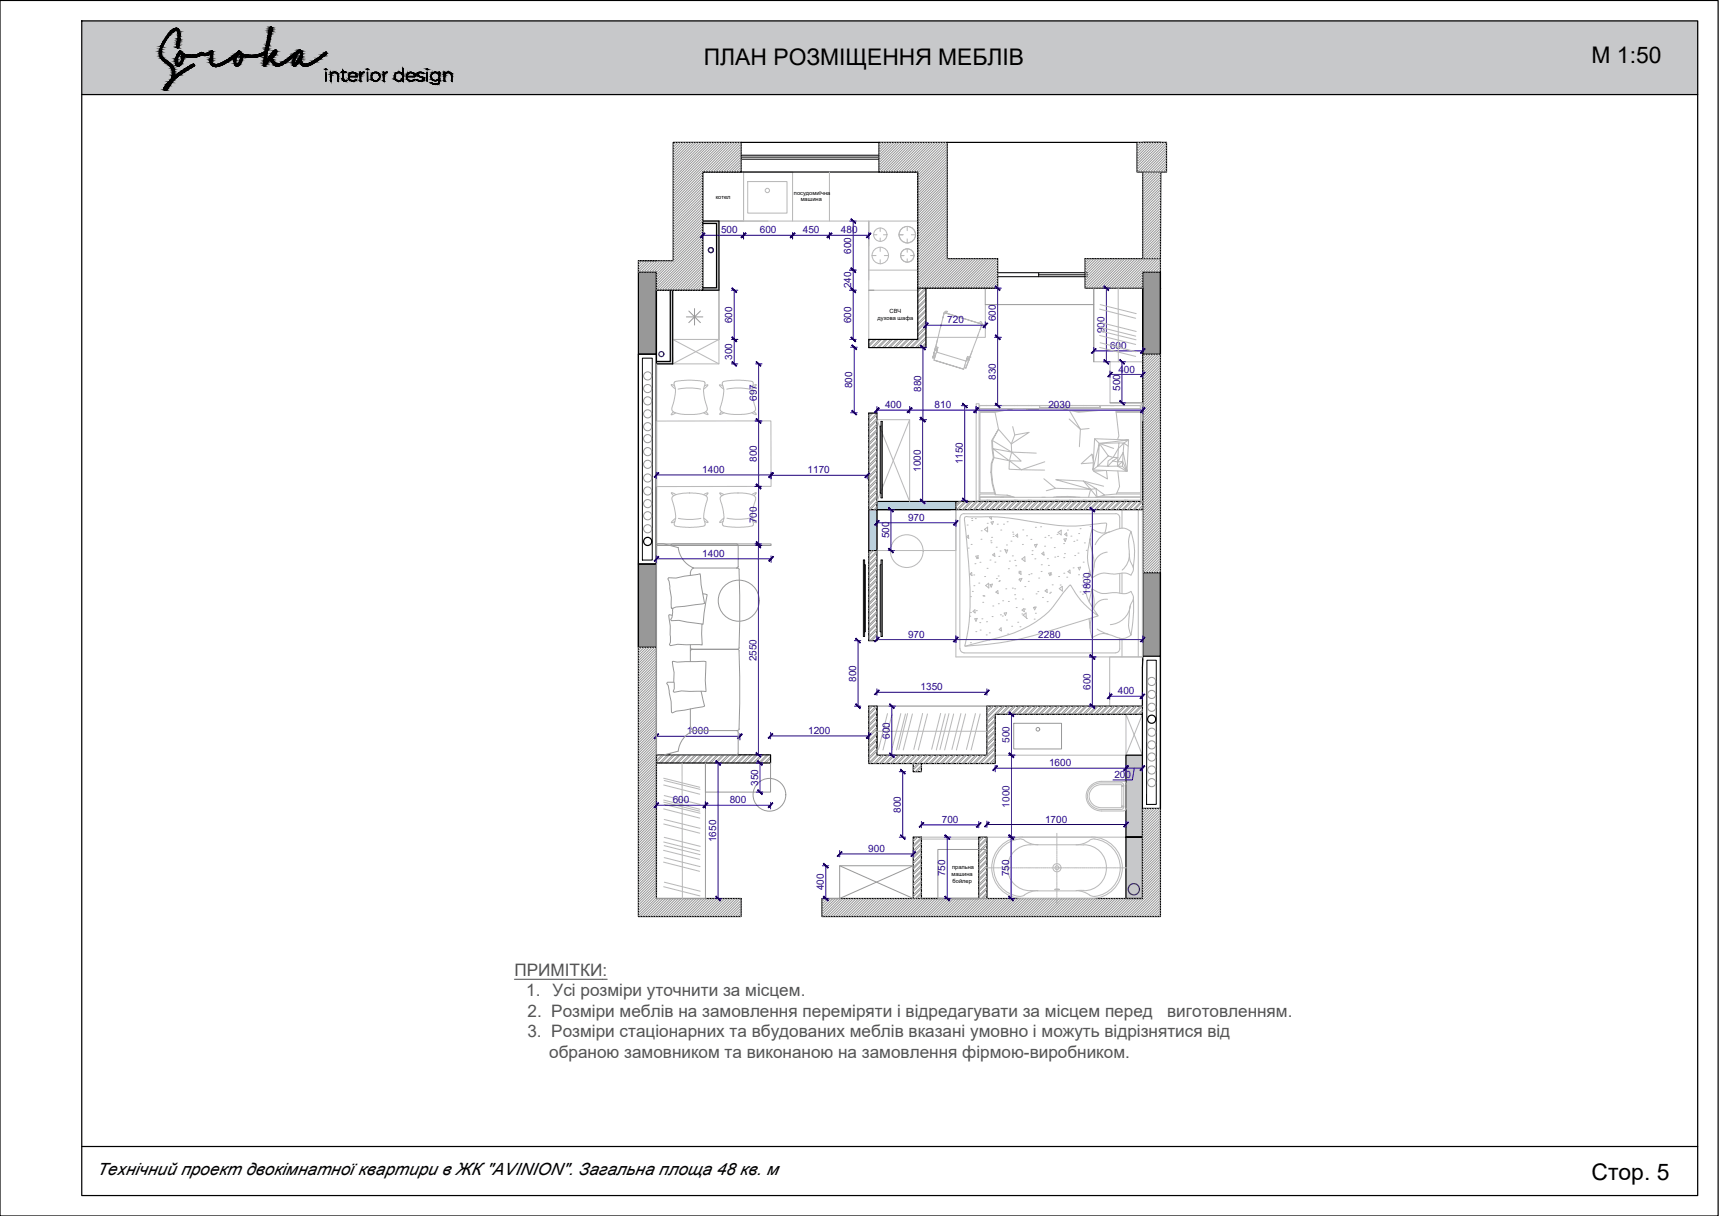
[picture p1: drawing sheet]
<svg xmlns="http://www.w3.org/2000/svg" width="420mm" height="297mm" viewBox="0 0 420 297" stroke-linecap="round" stroke-linejoin="round" font-family="sans-serif">
<defs><g id="words">
<g font-size="5.6">
<text x="172" y="15.8">ПЛАН РОЗМІЩЕННЯ МЕБЛІВ</text>
<text x="389" y="15.4">М 1:50</text>
<text x="389" y="288.1">Стор. 5</text>
</g>
<g font-size="4.2" fill="#545454">
<text x="125.7" y="238.3">ПРИМІТКИ:</text>
<text x="128.6" y="243.3">1.</text>
<text x="135" y="243.3">Усі розміри уточнити за місцем.</text>
<text x="128.9" y="248.4">2. Розміри меблів на замовлення переміряти і відредагувати за місцем перед</text>
<text x="285.3" y="248.4">виготовленням.</text>
<text x="128.9" y="253.4">3. Розміри стаціонарних та вбудованих меблів вказані умовно і можуть відрізнятися від</text>
<text x="134.2" y="258.5">обраною замовником та виконаною на замовлення фірмою-виробником.</text>
</g>
<text font-size="4.2" x="23.7" y="287.1">Технічний проект двокімнатної квартири в ЖК &quot;AVINION&quot;. Загальна площа 48 кв. м</text>
<g font-size="2.4" fill="#250095">
<text x="176.2" y="57">500</text>
<text x="185.7" y="57">600</text>
<text x="196.2" y="57">450</text>
<text x="205.5" y="57">480</text>
<text x="208.1" y="62" transform="rotate(-90 208.1 62)">600</text>
<text x="208.1" y="70.5" transform="rotate(-90 208.1 70.5)">240</text>
<text x="179" y="78.9" transform="rotate(-90 179 78.9)">600</text>
<text x="208.1" y="78.9" transform="rotate(-90 208.1 78.9)">600</text>
<text x="231.5" y="79">720</text>
<text x="243.4" y="78.4" transform="rotate(-90 243.4 78.4)">600</text>
<text x="270" y="81.4" transform="rotate(-90 270 81.4)">900</text>
<text x="179" y="87.9" transform="rotate(-90 179 87.9)">300</text>
<text x="271.3" y="85.2">600</text>
<text x="208.3" y="94.9" transform="rotate(-90 208.3 94.9)">800</text>
<text x="225.1" y="95.7" transform="rotate(-90 225.1 95.7)">880</text>
<text x="243.4" y="92.8" transform="rotate(-90 243.4 92.8)">830</text>
<text x="273.3" y="91">400</text>
<text x="273.8" y="95.4" transform="rotate(-90 273.8 95.4)">500</text>
<text x="185" y="97.9" transform="rotate(-90 185 97.9)">697</text>
<text x="216.3" y="99.7">400</text>
<text x="228.4" y="99.7">810</text>
<text x="256.2" y="99.7">2030</text>
<text x="185" y="112.8" transform="rotate(-90 185 112.8)">800</text>
<text x="235.3" y="113.4" transform="rotate(-90 235.3 113.4)">1150</text>
<text x="171.7" y="115.6">1400</text>
<text x="197.4" y="115.6">1170</text>
<text x="225" y="115.3" transform="rotate(-90 225 115.3)">1000</text>
<text x="185" y="127.9" transform="rotate(-90 185 127.9)">700</text>
<text x="217.3" y="131.5" transform="rotate(-90 217.3 131.5)">500</text>
<text x="222" y="127.2">970</text>
<text x="171.7" y="136">1400</text>
<text x="266.5" y="145.3" transform="rotate(-90 266.5 145.3)">1800</text>
<text x="222" y="155.8">970</text>
<text x="253.8" y="155.8">2280</text>
<text x="184.9" y="161.5" transform="rotate(-90 184.9 161.5)">2550</text>
<text x="209.3" y="166.5" transform="rotate(-90 209.3 166.5)">800</text>
<text x="225" y="168.6">1350</text>
<text x="266.5" y="168.5" transform="rotate(-90 266.5 168.5)">600</text>
<text x="273.2" y="169.6">400</text>
<text x="167.9" y="179.4">1000</text>
<text x="197.5" y="179.3">1200</text>
<text x="217.5" y="180.5" transform="rotate(-90 217.5 180.5)">600</text>
<text x="246.8" y="181.5" transform="rotate(-90 246.8 181.5)">500</text>
<text x="185.3" y="192" transform="rotate(-90 185.3 192)">350</text>
<text x="256.4" y="187.2">1600</text>
<text x="272.4" y="190.1">200</text>
<text x="164.4" y="196.2">600</text>
<text x="178.4" y="196.2">800</text>
<text x="246.8" y="197.3" transform="rotate(-90 246.8 197.3)">1000</text>
<text x="220.2" y="198.5" transform="rotate(-90 220.2 198.5)">800</text>
<text x="230.2" y="201">700</text>
<text x="255.4" y="200.9">1700</text>
<text x="175" y="205.7" transform="rotate(-90 175 205.7)">1650</text>
<text x="212.2" y="208.1">900</text>
<text x="231.1" y="214" transform="rotate(-90 231.1 214)">750</text>
<text x="246.7" y="214" transform="rotate(-90 246.7 214)">750</text>
<text x="201.4" y="217.5" transform="rotate(-90 201.4 217.5)">400</text>
</g>
<g font-size="1.4">
<text x="194.1" y="47.6">посудомиїчна</text>
<text x="175" y="48.6">котел</text>
<text x="195.7" y="49.2">машина</text>
<text x="217.4" y="76.5">СВЧ</text>
<text x="214.5" y="78.1">духова шафа</text>
<text x="232.6" y="214.1">машина</text>
<text x="232.7" y="212.4">пральна</text>
<text x="232.8" y="215.7">бойлер</text>
</g>
</g></defs>
<g fill="none" stroke="#bababa" stroke-width=".25">
<path d="M181.7 42v12h-10h40.6v14.4M182.8 44.4h9.6v7.7h-9.6zM187.7 54h-6v-12h12v12M202.7 42v12M212.3 54v16.9M213.5 57.3h.8M215.1 55.7v.8M215.1 58.2v.8M215.9 57.3h.9M219.7 57.3h1M221.7 55.3v1M221.7 58.4v1"/>
<path d="M222.8 57.3h1M175.7 70.9v18h-11.3l11.3-6zM175.7 70.9v12h-11.3l11.3 6M212.3 60v-6h12v12h-12M213.1 62.4h1M215.1 60.4v1M215.1 63.4v1.1M216.2 62.4h1M220.1 62.4h.8M221.7 60.8v.8M221.7 63.2v.8M222.5 62.4h.9"/>
<path d="M224.3 70.9h-12v12M230.1 79l-.2 .8M230.5 77.7l.3-1.3-2.1 8.3 .6 .2-.4 1.1 .2-.5M230.8 76.4h.1M231.1 76.1l-.3 .3M231.5 76.1l-.3-.1-.4 .4 .7-.3-.1 .4-.4-.1M239.4 79h.1M239.9 78.9l.1 .2-.1-.5-.3-.1-.2 .5 .4 .1M240 79.2h.1M240 79.2l-9.2-2.9 9.2 2.9M240.8 74.4v-4v12h-14.5M267.3 70.4v18h12v10h-8v-10"/>
<path d="M268.8 75.5l8.8 2.3M268.8 79.9l8.8 2.2M268.9 74.4l8.8 2.2M268.9 78.8l8.8 2.2M273.3 70.4v18M164.8 93.3l.5-.2 2.8-.2 4 .3 .2 .6-.3 1.3v.6l.3 2.1 .6 2-.1 .5-.9 .6-2.1 .3h-3.3l-2-.6-.3-.5v-.4l.9-3.8v-1.1l-.4-1.1zM164.9 94.3l-.6-.4-.3 .1 1.1 1M171.2 95a13.8 13.8 0 0 0-5.5 0M172.1 94.3l.7-.3 .2 .1-1 1M176.6 93.4a13.6 13.6 0 0 1 6.8-.3l.7 .4-.3 2.3 .9 4.3-.6 .6-.9 .3-2 .2-3.3-.1-1.3-.4-.5-.5-.1-.6 .6-1.8 .3-2.1-.1-1.1-.3-.8zM176.7 94.3l-.6-.3-.3 .1 1.1 1M183.1 95a13.8 13.8 0 0 0-5.5 0"/>
<path d="M184 94.3l.6-.4 .3 .1-1.1 1M228.3 88l7.2 2.2zM228.3 88l.6-2 7.2 2.2-.6 2M228.3 87.9v.1M228.6 84.9l-.1 .4M228.7 84.7h.1M228.7 84.7l-.2 .6M228.7 84.7l-.1 .7M228.9 86.2l-.9 1.2 .4 .1 .2-.6M229 85.7l-.5-.1-.5 1.8 .4-1.7-.4 1.7M229.1 83.1l-.4 1.6M229.3 84.9l-.7 .2 .6 .1-.6 .2 .5 .1-.6 .1v-.3l-.1 .4 .1-.4"/>
<path d="M236.1 88.2v.1M236.3 87.7l.5 .2-.1 .2-.4-.3M236.3 87.4l.6 .3-.1 .2-.5-.4M236.7 88.2l-.6 1.7-.4-.1 .2-.7M236.7 88.2l-.6 1.7M237 87.5l-.2 .6M237.1 87.2l-.4 1M237.1 87.2h.1M237.6 85.7l-.7 2-.4-.6M238.6 98.6h.7v23.7h-.7zM239.1 81.8l-.3 .8M239.6 80.5l.4-1.3-3 8.1-.5-.2-.4 1.1 .2-.5"/>
<path d="M241.2 99h-1.8v.8M241.2 99.1h.9M242.1 99h5.8M244.4 99.1h.9M247.8 99.9h-8.4v.6h4.6M247.9 99.1h.9M248 99.8l-4.8 .9 .9 4.1 3.1 3.6 .1 2-.6 2.2-.1 2 3 .2-2.9-2.2h2.9l-2.3-2.2 6 .3M248.8 99h2.5M250.1 99.8l2.5 .3 2.2-.3M250.5 99.9h3.3M251.3 99.1h.8M252.1 99l2.5 .1"/>
<path d="M254 99.8l-1.4 .3M254.1 99.1h-14.7v.7M254.4 99.6h-.3v-.5h14.8v.5h-14.8h14.8v-.5h9.8v.7h-39.3M254.6 99l.9 .1M255.5 99h2.6M258.1 99.1h.8M258.9 99h2.5M259.5 99.8l4.1 .9 5-.4 4.2-.1 .7 6.3-.4 .9M259.7 99.9h19v.6h-5.9M261.4 99.1h.9M262.3 99h2.5M264.8 99.1h.8"/>
<path d="M265.6 99h2.5M268.1 99.1h.9M268.8 81.9l8.8 2.2M268.8 84.9l8.8 2.2M268.9 80.8l8.8 2.2M268.9 83.7l8.8 2.2M269 99h5.9M271.4 99.1h.9M274.9 99.1h.8M275.7 99l2.9 .1M160.4 102.9l28-.1 .1 16-28.1 .1zM164.6 100.6l-.5 .7 1.1-.4"/>
<path d="M172.5 100.6l.5 .7-1-.5M176.4 100.5l-.5 .7 1.1-.4M184.3 100.5l.5 .8-1-.5M222.3 102.5l-8 20h8v-20h-8l8 20M242.6 107.6l4.7 2.8-4.6-.8 4 3-3.7-.8M243.2 100.7h-3.7v19.7h3.6M244.1 104.8l-1.5 2.8 .4 4.2-.6 1.5v2.1l.3 2.7 .7 2.7h-.2l-.7-2.7-.3-2.8 .1-2 .5-1.5-.4-4.2zM247.5 104.2l.5 2-.8 2.2 4.3-2.8-3.5 .6M255.1 117l2.9 2.3-2.3 .6M255.4 112.8l-5.8 2h5.7M258 119.3l8.6 .2-8.5-2.3 6.7 .3 1.8 2-.5 2M261.4 100.2l2.7 4.7-2.8-2.6"/>
<path d="M262.9 100.5h2.4M266.2 104.7l-2.1 .2-.3 4.2M266.9 110.9l.4 .5M267.3 112.7l-.4-1.8-2.6 2.4 2.9-.2M267.3 114.8v.3l3-.2M267.5 107.2l8.3 .3-7.1 .8 3.5 1.2M267.9 119.4l2.1 1.5-1.9 .5zM268.7 108.3l4.8-.1-.2 1.3-1.2 2.2h1.2l-1.3 .9-1.3 1.3h2.4l.1-1.1-1.2-.2M269.7 118.8l-4.9-1.3 3.1 1.9-1.3 .1 1.5 1.9-.4 .1M270.4 114.9l.3 2.1-3.4-1.9M270.9 111.4l1.2 .3-1.3 .9-.1 1.3-2.3-.1 2.5-2.4-2.2-3.1-.3 5.5-1.3 1 .4-7.6 1.2 1.1-1.6 6.5 8.4 .3-2.4-1.2h1.3v-1.2l-1.3 1.2M272.8 100.7h6v19.7h-5.8"/>
<path d="M273.2 115l.4 3.9-.7 1.8-2.9 .2M273.5 108.2h1.2l-1.4 1.3-.1 3.3 1.3-2.3-.1 2.2-1.2 .1M274.4 112.7l1.1 2.4-1.1-1.2M274.7 108.2l1.1 .8-.3 6.1-1-4.6zM274.7 108.2l1.1-.7v1.5M279.3 102.7v-4.1v.2h-.4v23.7h.4M164.4 121.3l.4-.3 1.1-.4 3.3-.2 2.2 .3 1 .3 .5 .5-.9 4.3v.8l.4 1.4-.1 .4-2 .4-3.6-.1a2.31 2.31 0 0 1-1.9-.4v-.3l.3-1.3v-.9l-.9-3.9zM165.1 126.6l-1 1 .2 .1 .7-.3M165.2 120.8l-1.1-.4 .6 .7M171.3 126.6a13.8 13.8 0 0 1-5.5 0M172 120.8l1-.4-.5 .7M172 126.6l1.1 1h-.3l-.6-.3"/>
<path d="M176.1 121.4l.9-.6 2.4-.4 2.9 .1 2.1 .6 .3 .5v.4l-.9 3.7 .3 2.6-.3 .2-1 .2-2 .1-2.8-.1-1.3-.3-.1-.5 .4-1.3-.1-1-.9-3.7zM176.9 126.6l-1 1h.2l.7-.3M177 120.8l-1.1-.4 .5 .7M183.2 126.6a13.8 13.8 0 0 1-5.5 0M183.8 120.8l1-.5-.5 .8M183.9 126.6l1 1-.2 .1-.7-.3M233.6 124.5v10h-19.3M233.6 124.5h45.6v36h-45.6zM234.6 126.5v32M235.6 125.5h37.1M235.6 125.5a.99 .99 0 0 0-.9 1M236.2 131.1l.5-.3 .1 .7z"/>
<path d="M236.4 128.3h.1M236.6 133.9h.1M237.4 133h.1M237.5 126.6h.1M237.5 127.2h.1M238.3 137.7h.1M238.4 126.7h.1M238.5 135.9l.6-.2-.3 .8zM238.9 136.2h.1M238.9 136.4h.1M239.5 137.4h.1M239.5 121.5l-.1 .7h39.3"/>
<path d="M239.5 121.5h39.3v.7h-39.3zM239.8 131.7h.1M239.8 129.7h.1M240.6 129.3l.8-.5v1.1zM241.2 122.2h.1M241.2 122.2h.8M241.3 138.8h.1M241.3 127.8h.1M242 136.8h.1M242.1 126.2l-.2 .2 .5 .4-.1-.6M242.1 132.1h.1M242.2 132.6h.1"/>
<path d="M242.2 127.5l.6-.1-.3 .7zM242.4 131.3h.1M242.6 135.5l.5-.3 .1 .7zM243.2 137.3h.1M243.2 120.7h-3.7v.7h7.9M243.4 120.8l2.9 .2 1.7 .5M243.5 133.7h.1M243.8 128h.1M244.1 135.9h.1M244.4 134.6h.1M244.5 121.5h.9M244.6 129.5h.1"/>
<path d="M245.3 128h.1M245.5 134.2h.1M245.7 134.5l.6-.1-.3 .7zM246 133.1h.1M246.1 120.9l1.7 .6M246.2 127.5h.1M246.5 138.9h.1M246.7 137.1h.1M247.1 132.2h.1M247.4 135.8h.1M247.5 130h.1M247.6 130.5h.1"/>
<path d="M247.6 131h.1M247.9 122.2h.1M247.9 122.2h.8M248 136.9h.1M248.2 138.2h.1M248.2 130.8l.5-.3 .1 .7zM249 139.6h.1M249 139.9l.5-.3 .1 .7zM249.8 136.6l.7-.6v1.1zM249.9 133h.1M250 129.4h.1M250.9 130.9h.1"/>
<path d="M251.2 122.2h.1M251.2 122.2h.9M252 131.8h.1M252.2 135.5h.1M252.3 134.5h.1M252.9 133.1l.6-.1-.3 .7zM252.9 136.5h.1M253.1 128.8h.1M254.3 128.7h.1M254.5 139.6h.1M254.5 138h.1M254.6 121.5h.9"/>
<path d="M254.6 135.2l.5-.3 .1 .7zM254.9 135.5h.1M255.3 133.4h.1M255.4 131.3h.1M256 136.5h.1M256.2 138.1h.1M256.2 130.8h.1M256.8 131.4h.1M257.4 121.5l3.5-.2 3.1 .2M257.7 133.8h.1M257.8 136.1h.1M258 122.2h.1"/>
<path d="M258 122.2h.8M258.2 121.4h3.5M258.4 130.5h.1M258.5 135.9h.1M258.6 130.1l.8-.6v1.2zM260 132.8h.1M260 136.2h.1M260.1 131.7l.5-.1-.3 .7zM260.2 135.2h.1M260.2 130.5l.5-.3 .1 .7zM260.8 121.3l2.1 .2M260.9 129.5h.1"/>
<path d="M261 139.6l.5-.3 .1 .7zM261.4 122.2h.1M261.4 122.2h.8M261.7 131h.1M262.3 138.7h.1M262.5 132.2h.1M262.7 135.7h.1M263.2 131.9h.1M263.5 135.1h.1M263.5 138.6l.6-.1-.3 .7zM263.7 130.3h.1M264 129.1h.1"/>
<path d="M264.7 122.2h.1M264.7 122.2h.9M264.8 137.3h.1M265 132.6h.1M265.5 134.4h.1M266.4 128.6h.1M268.1 122.2h.1M268.1 122.2h.8M270 130.2a3.7 3.7 0 0 0 .4-2.4h-.4a50.2 50.2 0 0 1-11.6 .5l-4.4-.6a67.2 67.2 0 0 0-17.5-1.5h-.2a.48 .48 0 0 0-.6 .6 138.1 138.1 0 0 1 1.2 25l-1.1 6 4.6-1.1a33.8 33.8 0 0 0 13.9-5.6 24.1 24.1 0 0 0 5.8-6.5l1.4-1.7 .2 .1a21 21 0 0 0 6.7 7.4l-.5-.8a8.8 8.8 0 0 1-2.4-5.8l.3-2.3 .6-2.2M270.6 134.9a3.6 3.6 0 0 0-3.2 3.7M271.2 129.9l-1.2 .6-1.1 .8-1.2 1.8M271.5 121.5h.9"/>
<path d="M272.7 125.5a.99 .99 0 0 1 1 1M272.9 120.7h5.9v.7h-10.4M273.7 126.5v2.6M274.2 124.5v4.5M274.2 140v5M274.8 122.2h.1M274.8 122.2h.9M276.1 135.3l-.4 1.9-.6 1.1-.8 1M276.4 129.8a3.1 3.1 0 0 0-3.5-.5l-1.5 .6a4.3 4.3 0 0 1-4.5-.7 8.7 8.7 0 0 0 .1 6l.3 1.4a10.3 10.3 0 0 1-.4 4.6l-.5-1.8a11.5 11.5 0 0 1-.2-6.6l.2-1.2M277 138.7l.1-1.2a16.2 16.2 0 0 0-.7-7.7 7.7 7.7 0 0 0-.4 4.8 9.2 9.2 0 0 0 1 4.3l-.1 .6-.5 1a5 5 0 0 0-3.9-.3h-.6a5.1 5.1 0 0 0-3.8 .3l-1.2 .7M278.2 124.5v36M234.7 158.5a.99 .99 0 0 0 .9 1h37.1"/>
<path d="M237 150.5h.1M237 140.2l.5-.3 .1 .7zM237.2 149.6h.1M237.2 157h.1M237.2 145.7h.1M237.7 144.5h.1M237.8 149.3l.5-.3v.7zM238 140.4h.1M238 143.1h.1M238.3 151.2l.5-.1-.3 .7zM238.5 154.3h.1M238.6 149.2h.1"/>
<path d="M239.2 142.4h.1M239.5 152.1h.1M239.6 153.9h.1M240 151.2h.1M240.2 147.1h.1M240.2 145.5h.1M240.4 145.5h.1M240.5 145.6h.1M240.7 140.8h.1M240.9 143l.7-.5 .1 1.1zM241 155.1h.1M241.1 151.9h.1"/>
<path d="M241.8 154.6h.1M241.9 156.3h-.1M242 142.8l.6-.1-.3 .7zM242.5 150.6h.1M242.7 148h.1M243.4 144.6l.5-.3 .1 .7zM243.5 141.3h.1M244 140.7h.1M244 147.5h.1M244.1 142h.1M244.2 153.8l.5-.4 .1 .7zM244.3 141.8h.1"/>
<path d="M244.5 150.2h.1M245 150.5h.1M245.1 146.8h.1M245.4 149.8l.6-.1-.3 .7zM245.8 143.8h.1M246 151.5h.1M246.3 154.9h.1M246.5 146.9h.1M247.3 153h.1M247.4 143.7h.1M248 143.8h.1M248 145.3h.1"/>
<path d="M248.2 146.3h.1M248.4 148.4h.1M248.8 152h.1M249 141.6h.1M249.2 141.4l.6-.1-.4 .7zM249.3 153.1h.1M249.8 150h.1M249.8 149l.5-.3 .1 .7zM249.9 146.3h.1M250.1 150.3l.7-.6v1.2zM250.4 148.8h.1M250.5 143.3h.1"/>
<path d="M250.9 151.1h.1M251.3 142h.1M251.5 140.4h.1M252 140.2h.1M252.6 148.4l.6-.1-.3 .7zM252.7 148.3h.1M252.8 151.2h.1M253.1 149.8h.1M253.2 145.1h.1M253.7 144.5h.1M253.9 141.2h.1M254.8 146h.1"/>
<path d="M255.4 144.3l.5-.3v.7zM255.9 147h.1M256.3 140l.6-.1-.3 .7zM256.5 144.9h.1M256.7 140.2h.1M256.8 144.7h.1M256.8 140.4h.1M257.2 142.9h.1M258.7 140.8h.1M258.9 143.8l.7-.6 .1 1.2zM259.1 142.9h.1M260 140h.1"/>
<path d="M260.7 141h.1M263.6 140.4h.1M264 144.6h.1M264.5 142.9h.1M264.6 145.1h.1M264.6 141.2h.1M266.2 151.1l.2 2.4M266.2 147.1l.7-3.3a10.9 10.9 0 0 1 .4 4.7v.3M266.8 150.9l-.3 1.6v1.8l.4 1.5 .6-.3a4.1 4.1 0 0 1 4.2-.3l1.6 .6a3.1 3.1 0 0 0 3.1-.7M266.9 143.8l.9 .5a4.8 4.8 0 0 0 4.1 .5h.9a4.2 4.2 0 0 0 3.6-.3 2.35 2.35 0 0 1 0 3.2 15.5 15.5 0 0 0-.2 6.8l.2 .6a41.1 41.1 0 0 0 .6-9.1M268.2 153.7l1.2 .7 1.4 .5M268.4 150.4l-8 2.5a83.4 83.4 0 0 1-24.5 4.9"/>
<path d="M270.7 146.4a3.1 3.1 0 0 0-3.4 2.4M273.7 158.5a.99 .99 0 0 1-1 1M273.7 140.1v4.8M273.7 155.9v2.6M274.2 156v4.5M276.3 148a5.4 5.4 0 0 1-4.9 4.6M213.2 178.6h28M216.9 174.3l-2.2 8.8M218.1 174.4l-2.3 8.8M220.2 174.3l-2.2 8.8M221.3 174.4l-2.2 8.8M221.8 174.3l-2.1 8.8"/>
<path d="M223 174.4l-2.2 8.8M225.5 174.3l-2.1 8.8M226.7 174.4l-2.2 8.8M229.9 174.3l-2.2 8.7M231.1 174.4l-2.2 8.8M231.9 174.3l-2.2 8.8M233.1 174.4l-2.2 8.8M234.9 174.3l-2.2 8.8M236 174.4l-2.2 8.8M238.4 174.3l-2.2 8.8M239.6 174.4l-2.2 8.8M241.2 172.5h-26.9h26.9"/>
<path d="M271.2 172.5v-12h8v12M162.2 195.9l8.8 2.2M162.2 197.6l8.8 2.2M162.2 190.1l8.8 2.2M162.2 191.8l8.8 2.2M162.2 195.4l8.8 2.3M162.3 196.5l8.8 2.2M162.3 190.7l8.8 2.1M162.3 194.3l8.8 2.2M166.7 186.4l.1 33.1M269.2 198.1h5.4M269.2 190.9h5.4"/>
<path d="M269.3 190.9a3.6 3.6 0 0 0-3.8 3.6 3.6 3.6 0 0 0 3.8 3.6M274 191.2h-4.8a3.2 3.2 0 0 0-3.4 3.3 3.2 3.2 0 0 0 3.4 3.2h4.8M274 191.7h-4.8a2.82 2.82 0 0 0-3 2.8 2.82 2.82 0 0 0 3 2.8h4.8M274 191.2l.5 .2 .2 .4M274 191.7l.2 .1M274.2 191.8h.5v.3h-.5zM274.2 196.9h.5v.2h-.5zM274.2 191.8v5.3l-.2 .2M274.6 190.9l.5 .1 .2 .5M274.7 191.8v5.3l-.2 .4-.5 .2M275.2 184.5l4-10h-36v10h32v-10l4 10M275.2 191.5v6"/>
<path d="M275.3 197.4l-.2 .5-.5 .2M162.2 207.7l8.8 2.2M162.2 210.6l8.8 2.2M162.2 201.3l8.8 2.2M162.2 205.7l8.8 2.2M162.2 216.6l8.9 2.2M162.3 200.2l8.8 2.1M162.3 204.5l8.9 2.2M162.3 206.6l8.8 2.2M162.3 209.5l8.8 2.2M162.4 215.5l8.8 2.2M225.2 204.5h14v.5h-14z"/>
<path d="M241.1 212h.3M241.6 212h.3M242.1 212h.3M242.6 212h.3M243 212h.3M243.5 212h.3M244 212h.3M244.5 212h.3M244.9 212h.3M245.4 212h.3M245.9 212h.3M246.4 212h.3"/>
<path d="M246.8 212h.3M247.3 212h.3M247.8 212h.3M248.3 212h.3M248.8 212h.2M249.1 205a7 7 0 0 0-6.2 7 7 7 0 0 0 6.2 7M249.1 204.9l.7 .1 .6 .3M249.2 212h.4M249.7 212h.3M249.9 204.5h16.9M249.9 204.5a7.5 7.5 0 0 0-7.5 7.5 7.5 7.5 0 0 0 7.5 7.5h16.9a7.5 7.5 0 0 0 7.5-7.5 7.5 7.5 0 0 0-7.5-7.5M250.2 212h.3"/>
<path d="M250.4 205.3l1.6 .8 1.7 .3M250.7 212h.3M251.1 212h.4M251.6 212h.3M251.8 217.5l1.9 .1M252.1 212h.3M252.6 212h.3M253 212h.4M253.5 212h.3M254 212h.3M254.5 212h.3M254.9 212h.4"/>
<path d="M255.4 212h.3M255.9 212h.3M256.4 212h.3M256.8 212h.4M257.3 212h.3M257.8 217.3h1.1zM257.8 212h.3M258.3 212h.3M258.3 203.6v.3M258.3 204.1v.3M258.3 204.5v.4M258.3 205v.3"/>
<path d="M258.3 205.5v.3M258.3 206v.3M258.3 206.4v.4M258.3 207v.2M258.3 207.4v.3M258.3 207.9v.3M258.3 208.4v.3M258.3 208.9v.3M258.3 209.3v.3M258.3 209.8v.3M258.3 210.3v.3M258.3 210.8v.3"/>
<path d="M258.3 211.2v.3M258.3 211.7v.3M258.3 212.2v.3M258.3 212.7v.3M258.3 213.1v.3M258.3 213.6v.3M258.3 214.1v.3M258.3 214.6v.3M258.3 215v.3M258.3 215.5v.3M258.3 216v.3M258.3 216.5v.3"/>
<path d="M258.3 216.9v.3M258.3 217.4v.3M258.3 217.9v.3M258.3 218.4v.3M258.3 218.8v.3M258.3 219.3v.4M258.3 219.8v.3M258.7 212h.4M259.2 212h.3M259.7 212h.3M260.2 212h.3M260.6 212h.4"/>
<path d="M261.1 212h.4M261.6 212h.3M262.1 212h.3M262.6 212h.3M263 217.6h-9.3a7.1 7.1 0 0 0-3.9 1.3l-.7 .1M263 206.4h-9.3a6.4 6.4 0 0 0-6.9 3.1 5.6 5.6 0 0 0 5 8.1M263 212h.4M263 217.6a7.5 7.5 0 0 1 3.9 1.3l.7 .1M263.5 212h.3M264 212h.3M264.5 212h.3M264.9 217.5h-1.9"/>
<path d="M264.9 206.4a5.6 5.6 0 0 1 5.5 5.6 5.6 5.6 0 0 1-5.5 5.6M264.9 212h.4M265.4 212h.3M265.9 212h.3M266.3 205.3l-1.5 .8-1.8 .3h1.9M266.4 212h.3M266.8 212h.4M267.3 212h.3M267.6 205a7 7 0 0 1 6.2 7 7 7 0 0 1-6.2 7M267.6 204.9l-.7 .1-.6 .3M267.8 212h.3M268.3 212h.3"/>
<path d="M268.7 212h.4M269.2 212h.3M269.7 212h.3M270.2 212h.3M270.6 212h.4M271.1 212h.3M271.6 212h.3M272.1 212h.3M272.5 212h.4M273 212h.3M273.5 212h.3M274 212h.3"/>
<path d="M274.4 212h.4M275 212h.3M275.2 204.5h-34v15M258.3 220.3v.3"/>
<circle cx="187.6" cy="46.5" r=".53"/>
<circle cx="215.2" cy="57.3" r="1.63"/>
<circle cx="221.8" cy="57.3" r="2.01"/>
<circle cx="215.2" cy="62.4" r="2.01"/>
<circle cx="221.8" cy="62.4" r="1.63"/>
<circle cx="221.6" cy="134.6" r="4"/>
<circle cx="258.3" cy="212" r=".99"/>
<circle cx="258.3" cy="212" r=".49"/>
</g>
<g fill="#c7c8ca" stroke="#c7c8ca" stroke-width=".24">
<path d="M275.2 194.8h4z"/>
<path d="M171.7 54l4 .6v-.6zM171.7 54l4 .6h-4z"/>
<path d="M175.1 54.6l.6 15.7v-15.7zM175.1 54.6l.6 15.7h-.6z"/>
<path d="M171.7 70.3l4 .6v-.6zM171.7 70.3l4 .6h-4z"/>
<path d="M163.8 70.9l.6 17.4v-17.4zM163.8 70.9l.6 17.4h-.6z"/>
<path d="M160.4 88.3l4 .6v-.6zM160.4 88.3l4 .6h-4z"/>
<path d="M275.2 184.5l4 .6v-.6zM275.2 184.5l4 .6h-4z"/>
<path d="M275.2 194.8h4zM275.2 185.1v9.7h4zM275.2 185.1h4v9.7z"/>
<path d="M275.2 194.8l4 24.7v-24.7zM275.2 194.8l4 24.7h-4z"/>
</g>
<path d="M20 5.1l395 18v-18zM20 5.1l395 18h-395z" fill="#c7c8ca" stroke="#c7c8ca" stroke-width=".24"/>
<path d="M0 .1h419.9v296.9h-419.9zM20 5.1h395v286.9h-395z" fill="none" stroke="#000" stroke-width=".3"/>
<path d="M41.6 7.8l.4-.4a1 1 0 0 1 1-.5 1 1 0 0 1 .9 .7l.1 1.5-.2 1.6a.76 .76 0 0 1-.5 1l-.1-.6 .2-1.1a2.82 2.82 0 0 0-.2-2.6h-.3a8.3 8.3 0 0 0-3.5 5.6v.4a5.8 5.8 0 0 0 2.2 2.1 3.2 3.2 0 0 1 .9 3.2l4-2.7a.56 .56 0 0 1 1-.1l-.3 .4-3.8 2.4-1.3 1.3-.3 .5a2.35 2.35 0 0 1-1.5 1.6l-.3-.3 .2-.5 1.7-2.1a2.71 2.71 0 0 0-.5-3.2 4.7 4.7 0 0 1-2.4-2.7 4.9 4.9 0 0 1 1.1-3.6zM43.9 13.3l.2-.3a1.79 1.79 0 0 1-.6 2.7 1.51 1.51 0 0 1-.1-1.7zM43.9 12.5h.3a3.9 3.9 0 0 0 3.7 .9l1.4-.6a1.89 1.89 0 0 0 2.3-.3l.4 .1-.2 1.7a1 1 0 0 0 .1 1.2 1 1 0 0 0 1.2 .2 15.5 15.5 0 0 0 5.1-3.1l.1-.2 .3 .1a3.4 3.4 0 0 0 3.2 1 4.6 4.6 0 0 0 3-1.1l.9-4.6a1.08 1.08 0 0 1 .6-1.2l.1 1.1-1.1 5-.3 2.2 .9-1.2a3.4 3.4 0 0 1 1.6-1.5 1.59 1.59 0 0 1-1 1.9 1.41 1.41 0 0 0 .8 1.4 1.41 1.41 0 0 0 1.7-.3l3.5-2.6a.72 .72 0 0 1 1.3 0l.1 1-.2 .9a1.07 1.07 0 0 0 .5 1.1 1.07 1.07 0 0 0 1.2-.1l1.6-.9 2.4-1.7a.28 .28 0 0 1 .5 0 .28 .28 0 0 1-.3 .4l-2.3 1.8a3.5 3.5 0 0 1-3.4 .9l-.5-.5-.1-.7-.4 .6a.85 .85 0 0 1-1.2 .6l-.2-.9 .5-1.4-1.7 1.2a3.3 3.3 0 0 1-3.1 1.1 2.75 2.75 0 0 1-1.1-1.7l-1.2 1.7a.29 .29 0 0 1-.5 0 .29 .29 0 0 1 .1-.4l.3-2.4a6.7 6.7 0 0 1-5.5 .5 2.52 2.52 0 0 1-1.3 2.5 1.22 1.22 0 0 1-.8-1.7l.2-.6-1.7 1.2a4 4 0 0 1-3.8 .9 2.44 2.44 0 0 1-.3-2.5l-.1-.4a2.95 2.95 0 0 1-2.4 .3l-.6 .4-1.2 .2h-1.2l-1.2-.3a2.4 2.4 0 0 1-1.4 2.5 1.69 1.69 0 0 1-.4-2.4zM58.3 13.2l.2-.2a1.77 1.77 0 0 1-.6 2.7 1.39 1.39 0 0 1-.1-1.7zM73 12.9a.3 .3 0 0 1 .4-.1 .3 .3 0 0 1 0 .5v.6l-1 1.4-.4 .3a3.7 3.7 0 0 1 .9-2.6z" fill="none" stroke="#000" stroke-width=".24"/>
<g fill="#000" stroke="#000" stroke-width=".24">
<path d="M41.3 15.9h.8zM42.5 18.7h.9zM42.9 6.9h.3zM43.3 11.7h.2zM46.4 14h1zM46.5 16h1zM46.7 14h.6zM46.9 14h.4zM46.9 13.5h2.1zM47.2 15.7h.1zM49 12.9h.5zM49.1 12.8h.2z"/>
<path d="M49.7 13.5h.8zM51.5 12.6h.4zM52.5 16.2h.5zM57.7 16.1h.5zM60.9 14h1.2zM64.6 16.2h.1zM66.2 6.6h.1zM67.3 12.2h.1zM71.8 16.1h.4zM40.3 22h.2z"/>
<path d="M39 12.6h.4zM39 12.6h.4z"/>
<path d="M39 12.6l.4 .1zM39 12.6l.4 .1z"/>
<path d="M39 12.7h.4zM39 12.7h.4z"/>
<path d="M39 12.7l.4 .2v-.2zM39 12.7l.4 .2h-.5z"/>
<path d="M38.9 12.9h.5zM38.9 12.9h.5zM38.9 12.9h.5zM38.9 12.9h.5z"/>
<path d="M38.9 12.9l.5 .1zM38.9 12.9l.5 .1z"/>
<path d="M38.9 13l.5 .1zM38.9 13l.5 .1z"/>
<path d="M39 13.1l.4 .2v-.2zM39 13.1l.4 .2h-.4z"/>
<path d="M39 12.3l.4 .2v-.2zM39 12.3l.4 .2h-.4z"/>
<path d="M39 12.5h.4zM39 12.5l.4 .1z"/>
<path d="M39 13.3l.5 .2-.1-.2zM39 13.3l.5 .2h-.5z"/>
<path d="M39.1 12.1l.3 .2 .1-.2zM39.1 12.1l.3 .2h-.4z"/>
<path d="M39 13.5l.5 .1zM39 13.5l.5 .1z"/>
<path d="M39.1 12h.4zM39.1 12l.4 .1z"/>
<path d="M39 13.6l.6 .2-.1-.2zM39 13.6l.6 .2h-.5z"/>
<path d="M39.1 13.8l.6 .1zM39.1 13.8l.6 .1z"/>
<path d="M39.3 11.5h.4zM39.2 11.5h.5z"/>
<path d="M39.2 11.5l.3 .5 .2-.5zM39.2 11.5l.3 .5h-.4z"/>
<path d="M39.2 13.9l.6 .2-.1-.2zM39.2 13.9l.6 .2h-.6z"/>
<path d="M39.3 11.4h.4zM39.3 11.4h.4z"/>
<path d="M39.3 11.4h.4zM39.3 11.4l.4 .1z"/>
<path d="M39.2 14.1l.7 .1zM39.2 14.1l.7 .1z"/>
<path d="M39.4 11.2l.3 .2 .1-.2zM39.4 11.2l.3 .2h-.4z"/>
<path d="M39.3 14.2l.7 .1zM39.3 14.2l.7 .1zM39.4 14.3h.6zM39.4 14.3h.6z"/>
<path d="M39.5 10.8l.3 .4 .2-.4zM39.5 10.8l.3 .4h-.4z"/>
<path d="M39.4 14.3l1.1 .3-.5-.3zM39.4 14.3l1.1 .3h-.8z"/>
<path d="M39.6 10.7h.4zM39.6 10.7l.4 .1z"/>
<path d="M39.8 10.3l.2 .4 .3-.4zM39.8 10.3l.2 .4h-.4z"/>
<path d="M39.7 14.6l.9 .2zM39.7 14.6l.9 .2z"/>
<path d="M40 9.9l.3 .4 .2-.4zM40 9.9l.3 .4h-.5z"/>
<path d="M39.8 14.8h.9zM39.8 14.8h.9zM39.8 14.8h.9zM39.8 14.8h.9z"/>
<path d="M39.8 14.8l1 .1zM39.8 14.8l1 .1z"/>
<path d="M39.9 14.9h.9zM39.9 14.9h.9z"/>
<path d="M40 14.9h.9zM40 14.9h.9z"/>
<path d="M40 14.9l1.2 .2-.3-.2zM40 14.9l1.2 .2h-.9z"/>
<path d="M40.5 9.2h.5zM40.5 9.2h.5z"/>
<path d="M40.5 9.2v.7l.5-.7zM40.5 9.2v.7h-.5z"/>
<path d="M40.3 15.1l1.1 .3-.2-.3zM40.3 15.1l1.1 .3h-.8z"/>
<path d="M40.6 15.4h.9zM40.6 15.4h.9z"/>
<path d="M40.6 15.4l1.1 .2zM40.6 15.4l1.1 .2z"/>
<path d="M40.9 8.5l.1 .7 .6-.7zM40.9 8.5l.1 .7h-.5z"/>
<path d="M40.9 15.6h.9zM40.9 15.6h.9z"/>
<path d="M41 15.6l1 .3-.2-.3zM41 15.6l1 .3h-.8z"/>
<path d="M41.2 8.2l.4 .3 .3-.3zM41.2 8.2l.4 .3h-.7z"/>
<path d="M41.2 15.9h.9zM41.2 15.9h.9zM41.3 15.9h.8z"/>
<path d="M41.4 15.9l.7 .1zM41.4 15.9l.7 .1z"/>
<path d="M41.4 16l.8 .1zM41.4 16l.8 .1z"/>
<path d="M41.3 20h.8zM41.2 20h.9z"/>
<path d="M41.4 7.9l.5 .3 .2-.3zM41.4 7.9l.5 .3h-.7z"/>
<path d="M41.3 19.9h.8zM41.3 19.9l.8 .1z"/>
<path d="M41.5 16.1l.8 .2-.1-.2zM41.5 16.1l.8 .2h-.6z"/>
<path d="M41.4 19.9h.8zM41.3 19.9h.8z"/>
<path d="M41.5 7.9h.7zM41.5 7.9h.7z"/>
<path d="M41.5 7.9h.7zM41.4 7.9h.7z"/>
<path d="M41.6 7.8h.7zM41.5 7.9h.7z"/>
<path d="M41.5 19.8l.7 .1 .1-.1zM41.4 19.9l.1-.1 .7 .1z"/>
<path d="M41.7 16.3l.7 .1zM41.7 16.3l.7 .1z"/>
<path d="M41.7 7.7h.7zM41.6 7.8h.7z"/>
<path d="M41.8 16.4l.7 .3-.1-.3zM41.8 16.4l.7 .3h-.5z"/>
<path d="M41.6 19.6l.8 .1zM41.6 19.6l.8 .1z"/>
<path d="M41.6 19.7h.8zM41.5 19.8h.8z"/>
<path d="M42 16.7l.5 .1zM42 16.7l.5 .1z"/>
<path d="M42 16.8l.5 .1v-.1zM42 16.8l.5 .1z"/>
<path d="M42.1 16.9l.5 .1zM42.1 16.9l.5 .1z"/>
<path d="M42.1 18.5l.4 .1zM42.1 18.5l.4 .1h-.4z"/>
<path d="M42.1 18.6l.4 .1zM42.1 18.6l.4 .1z"/>
<path d="M42.1 18.7h.4zM42 18.7h.5z"/>
<path d="M42.1 17h.5zM42.1 17h.5z"/>
<path d="M42.1 17l.5 .1zM42.1 17l.5 .1z"/>
<path d="M42.1 17.1l.5 .2v-.2zM42.1 17.1l.5 .2h-.4z"/>
<path d="M42.2 17.3l.4 .2v-.2zM42.2 17.3l.4 .2h-.4zM42.2 17.5h.4zM42.2 17.5h.4z"/>
<path d="M42.2 18.1l.4 .3v-.3zM42.2 18.1l.4 .3h-.5z"/>
<path d="M42.1 18.4l.4 .1 .1-.1zM42.1 18.4l.4 .1z"/>
<path d="M42.2 17.5l.4 .1v-.1zM42.2 17.5l.4 .1h-.4z"/>
<path d="M42.2 17.6l.4 .1zM42.2 17.6l.4 .1z"/>
<path d="M42.2 17.7h.4zM42.2 17.7h.4z"/>
<path d="M42.2 17.7l.4 .2v-.2zM42.2 17.7l.4 .2h-.4z"/>
<path d="M42.2 17.9l.4 .2v-.2zM42.2 17.9l.4 .2h-.4z"/>
<path d="M41.8 19.4l.6 .2 .2-.2zM41.6 19.6l.2-.2 .6 .2z"/>
<path d="M41.8 19.3h.9zM41.8 19.3l.8 .1z"/>
<path d="M41.9 7.5l.5 .2 .4-.2zM41.9 7.5l.5 .2h-.7z"/>
<path d="M41.9 7.5h1zM41.9 7.5h.9z"/>
<path d="M41.9 19.2l.8 .1 .2-.1zM41.9 19.2l.8 .1h-.9z"/>
<path d="M42.9 14.4h.4zM42.9 14.4h.4z"/>
<path d="M43 15.7h1.3zM43 15.7h1.3z"/>
<path d="M42 7.4h1.1zM41.9 7.5h1z"/>
<path d="M42 19l.9 .2 .2-.2zM42 19l.9 .2h-1z"/>
<path d="M42 19h1.2zM42 19h1.1z"/>
<path d="M42.9 6.9l.6 .1zM42.7 7h.8z"/>
<path d="M42.9 14.8l.3 .1zM42.9 14.8l.3 .1z"/>
<path d="M42.9 14.9h.3zM42.9 14.9h.3z"/>
<path d="M42.9 14.9l.3 .2v-.2zM42.9 14.9l.3 .2h-.3z"/>
<path d="M42.9 15.1l.4 .1zM42.9 15.1l.4 .1z"/>
<path d="M42.9 14.6l.3 .2 .1-.2zM42.9 14.6l.3 .2h-.3z"/>
<path d="M42.9 15.2l.4 .3v-.3zM42.9 15.2l.4 .3h-.3z"/>
<path d="M42.9 14.4l.4 .1zM42.9 14.5h.4z"/>
<path d="M42.9 14.5l.4 .1v-.1zM42.9 14.5l.4 .1z"/>
<path d="M42.9 14.3h.4zM42.9 14.3l.4 .1z"/>
<path d="M43 15.5l.5 .1zM43 15.5l.5 .1h-.5z"/>
<path d="M42 18.7l1.2 .3 .2-.3zM42 18.7l1.2 .3h-1.2z"/>
<path d="M42.5 18.7h.9zM42.5 18.7h.9zM42.5 18.7h.9z"/>
<path d="M43.4 13.2h.6zM43.4 13.2h.6z"/>
<path d="M43 14l.4 .1zM43 14l.4 .1z"/>
<path d="M43 14.1l.3 .2 .1-.2zM43 14.1l.3 .2h-.4z"/>
<path d="M42.7 7l.9 .1zM42.5 7.1h1.1z"/>
<path d="M42.6 18.7h.9zM42.5 18.7h.9z"/>
<path d="M43.5 13.1h.6zM43.5 13.1h.6z"/>
<path d="M43 15.6l.5 .1zM43 15.6l.5 .1z"/>
<path d="M43 15.7h.5zM43 15.7h.5z"/>
<path d="M42.5 7.1l1.2 .1-.1-.1zM42.2 7.2l.3-.1 1.2 .1z"/>
<path d="M43 15.7h.6zM43 15.7h.6z"/>
<path d="M43 15.7h.6zM43 15.7h.6z"/>
<path d="M43.2 11.5h.4zM43.2 11.5h.4zM43.2 11.5h.4zM43.2 11.5h.4z"/>
<path d="M43.2 11.5h.4zM43.2 11.5h.4z"/>
<path d="M43.2 11.5l.4 .1zM43.2 11.5l.4 .1z"/>
<path d="M43.2 11.6h.4zM43.2 11.6l.3 .1z"/>
<path d="M42.8 18.5l.7 .2 .1-.2zM42.6 18.7l.2-.2 .7 .2z"/>
<path d="M42.2 7.2l1.6 .2-.1-.2zM42 7.4l.2-.2 1.6 .2z"/>
<path d="M43.2 11.3h.5zM43.2 11.3h.5z"/>
<path d="M43.2 11.3l.5 .1zM43.2 11.3l.5 .1z"/>
<path d="M43.2 11.4h.5zM43.2 11.4l.4 .1z"/>
<path d="M42.8 18.5h.9zM42.8 18.5h.8z"/>
<path d="M43.2 13.5l.2 .5 .3-.5zM43.2 13.5l.2 .5h-.4z"/>
<path d="M43.2 10.9l.5 .1v-.1zM43.2 10.9l.5 .1h-.5z"/>
<path d="M43.2 11l.5 .1zM43.2 11l.5 .1z"/>
<path d="M43.2 11.1l.5 .1zM43.2 11.1l.5 .1z"/>
<path d="M43.2 11.2h.5zM43.2 11.2l.5 .1z"/>
<path d="M42.8 18.5h.9zM42.8 18.5h.9z"/>
<path d="M43.7 12.7h.7zM43.7 12.7h.7z"/>
<path d="M43.2 13.5h.5zM43.2 13.5h.5z"/>
<path d="M43.4 16.2h.3zM43.4 16.2h.2z"/>
<path d="M42 7.4h1.8zM42 7.4h1.8z"/>
<path d="M43.3 10.7h.5zM43.3 10.7h.5z"/>
<path d="M43.3 10.7l.5 .1zM43.3 10.7l.5 .1z"/>
<path d="M43.3 10.8h.5zM43.3 10.8l.4 .1z"/>
<path d="M42.9 18.4h.9zM42.8 18.5h.9z"/>
<path d="M43.1 7.4l.7 .1zM43.1 7.4l.7 .1z"/>
<path d="M43.3 7.5l.6 .1zM43.3 7.5l.6 .1zM43.4 7.6h.5zM43.4 7.6h.5z"/>
<path d="M43.3 10.5l.5 .1zM43.3 10.5l.5 .1z"/>
<path d="M43.3 10.6l.5 .1v-.1zM43.3 10.6l.5 .1h-.5z"/>
<path d="M43.3 16.1h.5zM43.3 16.1l.4 .1z"/>
<path d="M43.4 7.6l.5 .2v-.2zM43.4 7.6l.5 .2h-.4z"/>
<path d="M43.3 10.1l.6 .3v-.3zM43.3 10.1l.6 .3h-.6zM43.3 10.4h.6zM43.3 10.4h.6z"/>
<path d="M43.3 10.4h.6zM43.3 10.4h.6zM43.3 10.4h.6zM43.3 10.4h.6z"/>
<path d="M43.3 10.4h.6zM43.3 10.4l.5 .1z"/>
<path d="M43.3 13.3l.4 .2 .2-.2zM43.3 13.3l.4 .2h-.5z"/>
<path d="M43.5 7.8l.5 .4-.1-.4zM43.5 7.8l.5 .4h-.5zM43.5 8.2h.5zM43.5 8.2h.5z"/>
<path d="M43.4 9.9h.5zM43.4 9.9h.5z"/>
<path d="M43.4 9.9l.5 .1zM43.4 9.9l.5 .1z"/>
<path d="M43.4 10h.5zM43.4 10h.5z"/>
<path d="M43.4 10l.5 .1v-.1zM43.4 10l.5 .1h-.6z"/>
<path d="M43 18.4h.9zM42.9 18.4h.9z"/>
<path d="M43.2 16.1h.7zM43.2 16.1h.6z"/>
<path d="M43.5 9.6l.4 .1v-.1zM43.5 9.6l.4 .1h-.5z"/>
<path d="M43.4 9.7l.5 .2v-.2zM43.4 9.7l.5 .2h-.5z"/>
<path d="M43 18.3h.9zM43 18.3l.9 .1z"/>
<path d="M43.4 13.2h.5zM43.4 13.2l.5 .1z"/>
<path d="M43.5 8.2l.5 .3v-.3zM43.5 8.2l.5 .3h-.4z"/>
<path d="M43.6 8.5h.4zM43.6 8.5h.4z"/>
<path d="M43.6 8.5l.4 .1zM43.6 8.5l.4 .1z"/>
<path d="M43.6 8.6l.4 .2v-.2zM43.6 8.6l.4 .2h-.4z"/>
<path d="M43.6 8.8h.4zM43.6 8.8h.4z"/>
<path d="M43.6 8.8l.4 .6v-.6zM43.6 8.8l.4 .6h-.5z"/>
<path d="M43.5 9.4l.4 .2 .1-.2zM43.5 9.4l.4 .2h-.4z"/>
<path d="M43.4 13.2h.6zM43.4 13.2h.5z"/>
<path d="M43.2 16h.8zM43.2 16l.7 .1z"/>
<path d="M44 12.4h.2zM43.9 12.4h.3z"/>
<path d="M43.5 13.1h.6zM43.5 13.1l.5 .1z"/>
<path d="M44.1 13h.6zM44.1 13h.6z"/>
<path d="M43.5 13h.6zM43.5 13.1h.6z"/>
<path d="M43.1 15.9h1zM43.1 15.9l.9 .1z"/>
<path d="M43.9 12.4l.3 .1zM43.9 12.5h.3z"/>
<path d="M43.9 12.5h.3zM43.9 12.5h.3z"/>
<path d="M43.1 15.8l1 .1 .1-.1zM43.1 15.8l1 .1z"/>
<path d="M43.3 18.1l.6 .2 .3-.2zM43 18.3l.3-.2 .6 .2z"/>
<path d="M43.9 12.5l.4 .1zM43.9 12.6h.4z"/>
<path d="M43.9 12.6h.4zM43.8 12.6h.5z"/>
<path d="M43.7 15.7h.6zM43.6 15.7h.7z"/>
<path d="M43 15.7h1.3zM43 15.7l1.2 .1z"/>
<path d="M43.4 18.1h.9zM43.3 18.1h.9z"/>
<path d="M43.8 12.6l.6 .1zM43.8 12.6l.6 .1h-.7z"/>
<path d="M43.8 15.6h.5zM43.8 15.6h.6z"/>
<path d="M43.8 15.6h.5zM43.7 15.7h.6z"/>
<path d="M43.7 12.7l.8 .1zM43.7 12.8h.8z"/>
<path d="M44 15.4l.4 .2v-.2zM44 15.4l.4 .2h-.6z"/>
<path d="M43.7 12.8l.8 .1zM43.7 12.8l.8 .1z"/>
<path d="M44 15.4h.5zM44 15.4h.4z"/>
<path d="M43.6 12.9h1zM43.6 12.9h1z"/>
<path d="M43.6 12.9h1zM43.6 12.9h1z"/>
<path d="M44.2 15.2l.3 .2 .1-.2zM44.2 15.2l.3 .2h-.5z"/>
<path d="M43.6 12.9l1.1 .1zM43.6 12.9l1.1 .1h-1.2z"/>
<path d="M44.1 13l.7 .1zM44.1 13l.7 .1z"/>
<path d="M44.3 14.8h.4zM44.3 14.8h.4z"/>
<path d="M44.3 14.8l.3 .4 .1-.4zM44.3 14.8l.3 .4h-.4z"/>
<path d="M43.8 17.7l.5 .4 .5-.4zM43.4 18.1l.4-.4 .5 .4z"/>
<path d="M44.2 13.1l.7 .1zM44.2 13.1l.7 .1z"/>
<path d="M44.4 14.5l.3 .3 .1-.3zM44.4 14.5l.3 .3h-.4z"/>
<path d="M44.2 13.2h.7zM44.2 13.2h.7z"/>
<path d="M44.5 13.8h.4zM44.5 13.8h.4z"/>
<path d="M44.5 13.8l.4 .1zM44.5 13.8l.4 .1z"/>
<path d="M44.5 13.9l.4 .1zM44.5 13.9l.4 .1z"/>
<path d="M44.5 14l.4 .1zM44.5 14l.4 .1z"/>
<path d="M44.5 14.1l.4 .2v-.2zM44.5 14.1l.4 .2h-.5z"/>
<path d="M44.4 14.3l.4 .2 .1-.2zM44.4 14.3l.4 .2h-.4z"/>
<path d="M43.9 17.7h1zM43.8 17.7h1z"/>
<path d="M44.2 13.2l1 .1zM44.2 13.2l1 .1z"/>
<path d="M44.4 13.7h.5zM44.4 13.7h.5z"/>
<path d="M44.4 13.7h.5zM44.4 13.7l.5 .1z"/>
<path d="M44.3 13.3h1zM44.3 13.3h1z"/>
<path d="M44.4 13.3l1.2 .1zM44.4 13.3l1.2 .1z"/>
<path d="M44.4 17.4l.5 .3 .5-.3zM43.9 17.7l.5-.3 .5 .3z"/>
<path d="M44.5 17.3l.9 .1 .2-.1zM44.4 17.4l.1-.1 .9 .1z"/>
<path d="M44.6 17.2h1zM44.5 17.3h1.1z"/>
<path d="M44.4 13.4l1.7 .1zM44.4 13.4l1.7 .1z"/>
<path d="M44.6 17.2h1.1zM44.6 17.2h1z"/>
<path d="M44.7 17.1h1.1zM44.6 17.2h1.1zM44.6 17.2h1.1zM44.6 17.2h1.1z"/>
<path d="M45.2 16.8l.6 .3 .5-.3zM44.7 17.1l.5-.3 .6 .3z"/>
<path d="M44.4 13.5h1.9zM44.4 13.5h1.9z"/>
<path d="M44.4 13.5h2.1zM44.4 13.5h2.1z"/>
<path d="M45.5 16.7l.8 .1 .3-.1zM45.2 16.8l.3-.1 .8 .1z"/>
<path d="M45.6 16.5l1 .2 .2-.2zM45.5 16.7l.1-.2 1 .2z"/>
<path d="M44.4 13.5h2.4zM44.4 13.5h2.4z"/>
<path d="M45.8 16.5h1.1zM45.6 16.5h1.2z"/>
<path d="M45.9 16.4h1.1zM45.8 16.5h1.1z"/>
<path d="M46.1 16.2l.9 .2 .2-.2zM45.9 16.4l.2-.2 .9 .2z"/>
<path d="M47.1 14h.2zM46.9 14h.4z"/>
<path d="M47.2 15.7h.2zM47.2 15.7h.2z"/>
<path d="M47.2 15.7h.2zM47 15.7h.4z"/>
<path d="M46.3 16.2h1.1zM46.1 16.2h1.1z"/>
<path d="M46.5 14h.9zM46.5 14h.8zM46.7 14h.6z"/>
<path d="M47 15.7l.4 .1zM47 15.8h.4z"/>
<path d="M47 15.8h.5zM46.9 15.8h.6z"/>
<path d="M46.4 16.1h1zM46.3 16.2h1.1z"/>
<path d="M46.9 15.8l.6 .1zM46.7 15.9h.8z"/>
<path d="M46.7 15.9h.8zM46.7 15.9h.8z"/>
<path d="M46.7 15.9l.8 .1zM46.6 16h.9z"/>
<path d="M46.6 16h.9zM46.5 16h1zM46.5 16h1z"/>
<path d="M46.5 16l1 .1zM46.5 16l1 .1zM46.5 16.1h1zM46.5 16.1h1z"/>
<path d="M46.5 16.1h1zM46.4 16.1h1z"/>
<path d="M47.5 13.5h1.5zM47.5 13.5h1.5z"/>
<path d="M46.6 16h.9zM46.6 16h.9z"/>
<path d="M46.2 14h1.3zM46.2 14h1.3z"/>
<path d="M46.2 14h1.3zM46.2 14h1.2zM46.4 14h1z"/>
<path d="M46 14h1.7zM46 14h1.5z"/>
<path d="M45.9 14h1.9zM45.9 14h1.8z"/>
<path d="M45.7 13.9h2.3zM45.7 13.9l2.1 .1z"/>
<path d="M45.6 13.9h2.6zM45.6 13.9h2.4z"/>
<path d="M48.5 13.2h2.9zM48.5 13.2h2.9z"/>
<path d="M45.1 13.7l3.1 .2 .3-.2zM45.1 13.7l3.1 .2z"/>
<path d="M45 13.7h3.6zM45 13.7h3.5z"/>
<path d="M44.4 13.7h4.3zM44.4 13.7h4.3z"/>
<path d="M45 13.7h3.7zM45 13.7h3.6z"/>
<path d="M48.7 13.1h1.3zM48.7 13.1h1.3z"/>
<path d="M48.7 13.1h3.3zM48.7 13.1h3.3z"/>
<path d="M48.7 13.1h2.9zM48.7 13.1h2.9z"/>
<path d="M44.4 13.6h4.5zM44.4 13.6l4.3 .1z"/>
<path d="M44.4 13.5h4.5zM44.4 13.5l4.5 .1z"/>
<path d="M47.3 13.5h1.7zM46.9 13.5h2.1zM46.8 13.5h2.2z"/>
<path d="M44.4 13.5h4.6zM44.4 13.5h4.5z"/>
<path d="M47.5 13.4l1.5 .1zM47.5 13.5h1.5z"/>
<path d="M47.5 13.5h1.5zM47.4 13.5h1.6z"/>
<path d="M47.4 13.5h1.6zM47.3 13.5h1.7z"/>
<path d="M47.8 13.4h1.3zM47.5 13.4h1.5z"/>
<path d="M48 13.4h1.1zM47.9 13.4h1.2z"/>
<path d="M47.9 13.4h1.2zM47.8 13.4h1.3z"/>
<path d="M48 13.4h1.2zM48 13.4h1.1z"/>
<path d="M49.1 12.8l.3 .1zM49.1 12.9h.3z"/>
<path d="M49.1 12.9h.3zM49.1 12.9h.3z"/>
<path d="M49.1 12.9h.4zM49 12.9h.5zM49 12.9h.5z"/>
<path d="M49 12.9h.5zM48.9 12.9h.6z"/>
<path d="M48.9 12.9h.6zM48.9 12.9h.6z"/>
<path d="M48.9 12.9h.7zM48.9 12.9h.7z"/>
<path d="M48.9 12.9h.7zM48.9 12.9h.7z"/>
<path d="M48.9 12.9l.7 .1zM48.9 12.9l.7 .1z"/>
<path d="M48.9 13h.8zM48.9 13h.8z"/>
<path d="M48.9 13h.8zM48.9 13h.8z"/>
<path d="M48.9 13l1.1 .1zM48.7 13.1h1.3z"/>
<path d="M49.7 13.5l.5 .1zM49.8 13.6h.4z"/>
<path d="M48.7 13.1h1.4zM48.7 13.1h1.4z"/>
<path d="M49.4 13.4h1.4zM49.4 13.4l1.1 .1z"/>
<path d="M49.3 13.4h1.6zM49.3 13.4h1.5z"/>
<path d="M49.3 13.4h1.7zM49.3 13.4h1.7z"/>
<path d="M49.3 13.4h1.7zM49.3 13.4h1.6z"/>
<path d="M49.2 13.4h1.8zM49.2 13.4h1.8zM49.3 13.4h1.7zM49.3 13.4h1.7z"/>
<path d="M49.2 13.4h1.9zM49.2 13.4h1.9z"/>
<path d="M49.2 13.4h1.9zM49.2 13.4h1.8z"/>
<path d="M48.3 13.3h3zM48 13.4h3.1z"/>
<path d="M51.4 15h.3zM51.4 15h.3z"/>
<path d="M48.5 13.2h2.9zM48.3 13.3h3z"/>
<path d="M51.4 14.5h.4zM51.4 14.5h.4z"/>
<path d="M48.6 13.1h2.9zM48.5 13.2h2.9z"/>
<path d="M48.7 13.1h2.9zM48.7 13.1h2.9z"/>
<path d="M48.7 13.1h2.9zM48.6 13.1h2.9z"/>
<path d="M51.4 14.7l.3 .1zM51.4 14.7l.3 .1z"/>
<path d="M51.4 14.8l.3 .1zM51.4 14.8l.3 .1z"/>
<path d="M51.4 14.9l.3 .1zM51.4 14.9l.3 .1z"/>
<path d="M51.4 15l.4 .3-.1-.3zM51.4 15l.4 .3h-.4z"/>
<path d="M51.4 14.5h.4zM51.4 14.5h.4z"/>
<path d="M51.4 14.5h.4zM51.4 14.5h.4z"/>
<path d="M51.4 14.5l.4 .1zM51.4 14.5l.4 .1z"/>
<path d="M51.4 14.6h.4zM51.4 14.6l.3 .1z"/>
<path d="M51.4 15.3l.4 .1zM51.4 15.3l.4 .1z"/>
<path d="M51.7 12.5h.2zM51.6 12.5h.3z"/>
<path d="M51.4 14.2l.4 .1zM51.4 14.2l.4 .1z"/>
<path d="M51.4 14.3l.4 .2v-.2zM51.4 14.3l.4 .2h-.4z"/>
<path d="M51.4 15.4h.5zM51.4 15.4h.5z"/>
<path d="M51.5 13.9l.3 .3 .1-.3zM51.5 13.9l.3 .3h-.4z"/>
<path d="M51.5 15.4l.5 .2zM51.5 15.4l.5 .2h-.5z"/>
<path d="M51.6 12.5h.3zM51.6 12.5h.3z"/>
<path d="M51.6 12.5l.3 .1zM51.5 12.6h.4zM51.4 12.6h.5z"/>
<path d="M51.5 13.7l.4 .2v-.2zM51.5 13.7l.4 .2h-.4z"/>
<path d="M51.4 12.6h.6zM51.3 12.6h.7z"/>
<path d="M51.6 13.2l.3 .3v-.3zM51.6 13.2l.3 .3h-.3z"/>
<path d="M51.6 13.5l.3 .2v-.2zM51.6 13.5l.3 .2h-.4z"/>
<path d="M51.3 12.6l.7 .1zM51.1 12.7h.9z"/>
<path d="M51.1 12.7l.9 .1zM51.1 12.8h.9z"/>
<path d="M51.1 12.8h.9zM51 12.8h1z"/>
<path d="M51 12.8l1 .1zM50.8 12.9h1.2z"/>
<path d="M50.8 12.9l1.2 .1v-.1zM50.5 13l.3-.1 1.2 .1z"/>
<path d="M50.5 13l1.5 .1zM50.2 13.1h1.8z"/>
<path d="M50.2 13.1h1.8zM50.1 13.1h1.9z"/>
<path d="M51.6 13.1h.4zM51.6 13.1h.4z"/>
<path d="M51.6 13.1l.3 .1 .1-.1zM51.6 13.1l.3 .1z"/>
<path d="M51.5 15.6h.5zM51.5 15.6h.5z"/>
<path d="M51.5 15.6h.6zM51.5 15.6h.6z"/>
<path d="M51.5 15.6l.7 .1zM51.5 15.6l.7 .1z"/>
<path d="M51.6 15.7h.9zM51.6 15.7h.9z"/>
<path d="M52.5 16.2l.5 .1zM52.5 16.3h.5z"/>
<path d="M51.6 15.7h.9zM51.6 15.7h.9z"/>
<path d="M51.6 15.7l1.2 .1zM51.6 15.7l1.2 .1z"/>
<path d="M52.3 16.2h1zM52.3 16.2h.7z"/>
<path d="M52.1 16.2h1.5zM52.1 16.2h1.2z"/>
<path d="M52 16.1h1.7zM52 16.1l1.6 .1z"/>
<path d="M51.8 15.9l1.9 .2 .4-.2zM51.8 15.9l1.9 .2h-1.7z"/>
<path d="M51.7 15.9h2.5zM51.7 15.9h2.4z"/>
<path d="M51.6 15.8l2.6 .1 .3-.1zM51.6 15.8l2.6 .1z"/>
<path d="M53 15.7h1.6zM52.8 15.8h1.7z"/>
<path d="M53.1 15.7h1.5zM53 15.7h1.6z"/>
<path d="M53.6 15.6l1 .1 .3-.1zM53.1 15.7l.5-.1 1 .1z"/>
<path d="M53.8 15.5l1.1 .1 .2-.1zM53.6 15.6l.2-.1 1.1 .1z"/>
<path d="M54.1 15.4l1 .1 .1-.1zM53.8 15.5l.3-.1 1 .1z"/>
<path d="M54.4 15.3h1.1zM54.1 15.4h1.1z"/>
<path d="M54.4 15.2h1.1zM54.4 15.2h1.1z"/>
<path d="M54.4 15.2h1.1zM54.4 15.3h1.1z"/>
<path d="M54.5 15.2h1zM54.5 15.2h1z"/>
<path d="M54.5 15.2h1.1zM54.5 15.2h1z"/>
<path d="M54.6 15.1h1.1zM54.5 15.2h1.1z"/>
<path d="M55.1 14.8l.6 .3 .3-.3zM54.6 15.1l.5-.3 .6 .3z"/>
<path d="M55.6 14.6l.4 .2 .5-.2zM55.1 14.8l.5-.2 .4 .2z"/>
<path d="M56 14.3l.5 .3 .4-.3zM55.6 14.6l.4-.3 .5 .3z"/>
<path d="M56.1 14.3h.9zM56 14.3h.9z"/>
<path d="M56.2 14.2h.9zM56.1 14.3h.9z"/>
<path d="M56.3 14.1h.8zM56.3 14.1l.8 .1z"/>
<path d="M56.3 14.1h.9zM56.3 14.1h.9z"/>
<path d="M56.3 14.1h.9zM56.3 14.1h.8z"/>
<path d="M56.5 14l.7 .1 .2-.1zM56.3 14.1l.2-.1 .7 .1z"/>
<path d="M56.6 13.9h.8zM56.5 13.9h.9z"/>
<path d="M56.5 13.9h.9zM56.5 13.9l.9 .1z"/>
<path d="M57.4 15.8h1.2zM57.4 15.8h1.2z"/>
<path d="M57.6 13.2h.7zM57.6 13.2h.7z"/>
<path d="M57.2 14.8l.4 .1zM57.2 14.8l.4 .1z"/>
<path d="M57.2 14.9l.4 .2v-.2zM57.2 14.9l.4 .2h-.4z"/>
<path d="M57.2 15.1h.4zM57.2 15.1h.4z"/>
<path d="M57.2 15.1l.5 .4-.1-.4zM57.2 15.1l.5 .4h-.4z"/>
<path d="M57.2 14.6l.4 .1zM57.2 14.6l.4 .1z"/>
<path d="M57.2 14.7l.4 .1v-.1zM57.2 14.7l.4 .1h-.4z"/>
<path d="M57.7 13.1h.7zM57.7 13.1h.7z"/>
<path d="M57.7 16.1l.4 .1zM57.8 16.2h.3z"/>
<path d="M57.7 13h.8zM57.7 13h.8z"/>
<path d="M57.3 15.5h.4zM57.3 15.5h.4z"/>
<path d="M57.3 15.5l.5 .1zM57.3 15.5l.5 .1z"/>
<path d="M57.4 14l.4 .1zM57.4 14l.4 .1z"/>
<path d="M57.4 14.1l.2 .5 .2-.5zM57.4 14.1l.2 .5h-.4z"/>
<path d="M57.4 14h.4zM57.4 14h.4z"/>
<path d="M57.4 15.6l.5 .1zM57.4 15.6l.5 .1z"/>
<path d="M57.4 13.9h.5zM57.4 13.9l.4 .1z"/>
<path d="M57.4 15.7h.5zM57.4 15.7h.5z"/>
<path d="M58 15.7h.6zM58 15.7h.6z"/>
<path d="M57.4 15.7h.6zM57.4 15.7h.6z"/>
<path d="M57 13.6l.9 .3 .1-.3zM56.6 13.9l.4-.3 .9 .3z"/>
<path d="M58.1 12.8h.7zM58.1 12.8h.7z"/>
<path d="M58.1 12.8h.7zM58.1 12.8h.7z"/>
<path d="M57.1 13.5l.9 .1 .1-.1zM57 13.6l.1-.1 .9 .1z"/>
<path d="M57.4 13.3h.9zM57.4 13.3h.9z"/>
<path d="M57.4 13.3l.7 .2 .2-.2zM57.1 13.5l.3-.2 .7 .2z"/>
<path d="M57.6 16.1h.7zM57.6 16.1h.6z"/>
<path d="M57.5 13.2h.8zM57.5 13.2l.8 .1z"/>
<path d="M57.6 13.2h.7zM57.5 13.2h.8z"/>
<path d="M57.5 16h.9zM57.5 16l.8 .1z"/>
<path d="M58.3 12.4h.2zM58.3 12.4h.2z"/>
<path d="M57.7 13.1h.7zM57.7 13.1h.7z"/>
<path d="M57.6 13.1h.8zM57.6 13.2h.7z"/>
<path d="M58.3 12.4l.2 .1zM58.3 12.4l.2 .1z"/>
<path d="M57.7 13h.8zM57.7 13.1h.7z"/>
<path d="M57.5 15.9h1zM57.5 15.9l.9 .1z"/>
<path d="M58.3 12.5h.3zM58.3 12.5h.3z"/>
<path d="M57.4 15.8h1.1zM57.4 15.8l1.1 .1z"/>
<path d="M58.3 12.5l.4 .1zM58.3 12.5l.4 .1zM58.2 12.6h.5zM58.2 12.6h.5z"/>
<path d="M58.6 13.2h.7zM58.6 13.2h.7z"/>
<path d="M57.4 15.8h1.2zM57.4 15.8h1.1z"/>
<path d="M58 15.7h.6zM58 15.7h.6z"/>
<path d="M57.4 15.7h1.2zM57.4 15.7l1.2 .1z"/>
<path d="M58.2 12.6l.6 .1zM58.2 12.6l.6 .1z"/>
<path d="M58.1 15.6h.6zM58 15.7h.6z"/>
<path d="M58.2 15.6h.5zM58.2 15.6h.5z"/>
<path d="M58.1 12.7l.7 .1zM58.1 12.7l.7 .1z"/>
<path d="M58.8 13.7h.5zM58.8 13.7h.5z"/>
<path d="M58.3 15.4l.4 .2 .1-.2zM58.3 15.4l.4 .2h-.5z"/>
<path d="M58.1 12.8h.7zM58 12.8h.8z"/>
<path d="M58.8 13.8h.4zM58.8 13.8h.4z"/>
<path d="M58 12.8h.9zM58 12.8h.9z"/>
<path d="M58 12.8l1 .1zM57.8 12.9l.2-.1 1 .1z"/>
<path d="M58.5 15.2l.3 .2 .1-.2zM58.5 15.2l.3 .2h-.5z"/>
<path d="M58.5 15.1h.5zM58.5 15.1l.4 .1z"/>
<path d="M57.8 12.9l1.2 .1zM57.8 12.9l1.2 .1z"/>
<path d="M57.8 13h1.3zM57.7 13h1.4z"/>
<path d="M58.7 14.8l.3 .3 .1-.3zM58.7 14.8l.3 .3h-.5z"/>
<path d="M58.5 13h.6zM58.5 13h.6z"/>
<path d="M58.5 13h.6zM58.5 13h.6z"/>
<path d="M58.5 13l.7 .1zM58.5 13l.7 .1z"/>
<path d="M58.8 14.6l.3 .2v-.2zM58.8 14.6l.3 .2h-.4z"/>
<path d="M58.8 14.5l.3 .1 .1-.1zM58.8 14.5l.3 .1h-.3z"/>
<path d="M58.5 13.1l.8 .1zM58.5 13.1l.8 .1z"/>
<path d="M58.8 13.8l.4 .1zM58.8 13.8l.4 .1z"/>
<path d="M58.8 13.9l.4 .1zM58.8 13.9l.4 .1z"/>
<path d="M58.8 14h.4zM58.8 14h.4z"/>
<path d="M58.8 14l.4 .1zM58.8 14l.4 .1z"/>
<path d="M58.8 14.1l.4 .4v-.4zM58.8 14.1l.4 .4h-.4z"/>
<path d="M58.6 13.2l1 .1zM58.6 13.2l1 .1h-.9z"/>
<path d="M58.8 13.7h.5zM58.8 13.7h.5z"/>
<path d="M58.8 13.7h.5zM58.8 13.7l.4 .1z"/>
<path d="M59.3 13.7h4.4zM59.3 13.7h4.4z"/>
<path d="M58.7 13.3h1zM58.7 13.3h1z"/>
<path d="M58.7 13.3l1.4 .1zM58.7 13.3l1.4 .1h-1.3z"/>
<path d="M58.8 13.4l1.6 .1zM58.8 13.4l1.6 .1z"/>
<path d="M58.8 13.5h2.1zM58.8 13.5h2.1z"/>
<path d="M58.8 13.5h2.6zM58.8 13.5h2.6z"/>
<path d="M60.9 14h.4zM61.2 14h.1z"/>
<path d="M58.8 13.5h2.8zM58.8 13.5h2.8z"/>
<path d="M60.8 14h1.3zM60.8 14h1.3z"/>
<path d="M60.5 14h1.9zM60.5 14h1.6z"/>
<path d="M60.5 14h2zM60.5 14h1.9z"/>
<path d="M60.2 13.9h2.6zM60.2 13.9l2.3 .1z"/>
<path d="M59.9 13.9h3.1zM59.9 13.9h2.9z"/>
<path d="M59.5 13.7l3.5 .2 .5-.2zM59.5 13.7l3.5 .2z"/>
<path d="M59.3 13.7h4.4zM59.3 13.7h4.2z"/>
<path d="M59.3 13.7h4.4zM59.3 13.7h4.4z"/>
<path d="M58.8 13.6h5.1zM58.8 13.6l4.9 .1z"/>
<path d="M58.8 13.6h5.2zM58.8 13.6h5.1z"/>
<path d="M61.6 13.5h2.5zM61.6 13.5h2.5z"/>
<path d="M58.8 13.5h5.3zM58.8 13.5l5.2 .1z"/>
<path d="M61.8 13.5h2.3zM61.6 13.5h2.5zM61.6 13.5h2.5zM61.6 13.5h2.5z"/>
<path d="M62.4 13.5h1.7zM62.3 13.5h1.8z"/>
<path d="M62.3 13.5h1.8zM62.2 13.5h1.9z"/>
<path d="M62.2 13.5h1.9zM61.8 13.5h2.3z"/>
<path d="M62.4 13.5h1.8zM62.4 13.5h1.7z"/>
<path d="M62.6 13.4h1.6zM62.5 13.4h1.7z"/>
<path d="M62.5 13.4h1.7zM62.4 13.5h1.8z"/>
<path d="M63.2 13.3l1 .1 .4-.1zM62.6 13.4l.6-.1 1 .1z"/>
<path d="M64.6 14.9h.4zM64.6 14.9h.4z"/>
<path d="M64.6 14.9h.4zM64.6 14.9h.4z"/>
<path d="M64.6 12.6h.7zM64.6 12.6h.7z"/>
<path d="M63.4 13.2h1.2zM63.2 13.3h1.4z"/>
<path d="M64.6 16.1h.1zM64.6 16.1l.1 .1z"/>
<path d="M64.8 13.2h.4zM64.8 13.2h.4z"/>
<path d="M64.8 13.2h.4zM64.8 13.2h.4z"/>
<path d="M63.6 13.2h1.2zM63.4 13.2h1.2z"/>
<path d="M64.5 16h.3zM64.5 16l.2 .1z"/>
<path d="M64.5 16h.4zM64.5 16h.3z"/>
<path d="M64.4 15.9h.5zM64.4 15.9l.5 .1z"/>
<path d="M64.6 14.8h.4zM64.6 14.8h.4z"/>
<path d="M64.6 14.8l.4 .1zM64.6 14.8l.4 .1zM64.6 14.9h.4zM64.6 14.9h.4z"/>
<path d="M65 14.9h.7zM65 14.9h.7z"/>
<path d="M64.4 15.9h.6zM64.4 15.9h.5z"/>
<path d="M64.6 14.6l.4 .2v-.2zM64.6 14.6l.4 .2h-.4z"/>
<path d="M64.4 15.8h.6zM64.4 15.8l.6 .1z"/>
<path d="M64.7 14.1l.4 .1zM64.7 14.1l.4 .1z"/>
<path d="M64.6 14.2l.5 .1zM64.6 14.2l.5 .1z"/>
<path d="M64.6 14.3l.4 .3 .1-.3zM64.6 14.3l.4 .3h-.4z"/>
<path d="M64.7 14h.4zM64.7 14h.4z"/>
<path d="M64.7 14l.4 .1v-.1zM64.7 14l.4 .1z"/>
<path d="M64.5 15.6l.5 .2 .1-.2zM64.5 15.6l.5 .2h-.6z"/>
<path d="M64.7 13.7h.5zM64.7 13.7h.5z"/>
<path d="M64.7 13.7l.4 .3 .1-.3zM64.7 13.7l.4 .3h-.4z"/>
<path d="M64.5 15.6h.7zM64.5 15.6h.6z"/>
<path d="M64.8 13.2h.4zM64.8 13.2h.4z"/>
<path d="M64.8 13.2l.4 .2v-.2zM64.8 13.2l.4 .2h-.4z"/>
<path d="M64.8 13.4l.4 .3v-.3zM64.8 13.4l.4 .3h-.5z"/>
<path d="M63.9 13l1.3 .2v-.2zM63.6 13.2l.3-.2 1.3 .2z"/>
<path d="M64.8 13.2h.4zM64.8 13.2h.4z"/>
<path d="M64.5 12.7l.8 .2v-.2zM64.3 12.9l.2-.2 .8 .2z"/>
<path d="M64.3 12.9l.9 .1 .1-.1zM63.9 13l.4-.1 .9 .1z"/>
<path d="M64.5 15.4l.7 .2 .1-.2zM64.5 15.4l.7 .2h-.7z"/>
<path d="M64.8 12.5l.5 .1zM64.8 12.5l.5 .1z"/>
<path d="M64.8 12.6h.5zM64.6 12.6h.7z"/>
<path d="M64.6 12.6h.7zM64.5 12.7h.8z"/>
<path d="M64.9 12.3l.5 .1zM64.9 12.3l.5 .1z"/>
<path d="M64.8 12.4l.6 .1zM64.8 12.4l.6 .1z"/>
<path d="M64.8 12.5h.6zM64.8 12.5h.5z"/>
<path d="M64.9 12l.5 .1v-.1zM64.9 12l.5 .1h-.5z"/>
<path d="M64.9 12.1l.5 .2v-.2zM64.9 12.1l.5 .2h-.5z"/>
<path d="M65 11.8l.4 .2 .1-.2zM65 11.8l.4 .2h-.5z"/>
<path d="M64.5 15.1l.8 .3 .2-.3zM64.5 15.1l.8 .3h-.8z"/>
<path d="M65 11.7l.5 .1v-.1zM65 11.7l.5 .1h-.5z"/>
<path d="M65 11.6h.6zM65 11.6l.5 .1z"/>
<path d="M65.1 11.2l.5 .4 .1-.4zM65.1 11.2l.5 .4h-.6z"/>
<path d="M65 14.9h.7zM65 14.9h.7z"/>
<path d="M64.6 14.9l.9 .2 .2-.2zM64.6 14.9l.9 .2h-1z"/>
<path d="M65.1 14.8h.6zM65 14.8h.7z"/>
<path d="M65 14.8h.7zM65 14.8l.7 .1z"/>
<path d="M65.1 11l.6 .2v-.2zM65.1 11l.6 .2h-.6z"/>
<path d="M65.2 10.8l.5 .2 .1-.2zM65.2 10.8l.5 .2h-.6zM65.1 11h.6zM65.1 11h.6z"/>
<path d="M65.2 14.7h.6zM65.1 14.8h.6z"/>
<path d="M65.8 13.8h1zM65.8 13.8h1z"/>
<path d="M65.2 10.4l.6 .4 .1-.4zM65.2 10.4l.6 .4h-.6z"/>
<path d="M65.3 14.6l.5 .1 .1-.1zM65.2 14.7l.1-.1 .5 .1z"/>
<path d="M65.2 10.2l.7 .2v-.2zM65.2 10.2l.7 .2h-.7z"/>
<path d="M65.3 14.5h.6zM65.3 14.5l.6 .1z"/>
<path d="M65.4 14.4l.5 .1 .1-.1zM65.4 14.4l.5 .1h-.6z"/>
<path d="M65.4 9.6l.5 .6 .1-.6zM65.4 9.6l.5 .6h-.7z"/>
<path d="M65.4 14.4h.6zM65.4 14.4h.6z"/>
<path d="M65.4 9.2l.6 .4 .1-.4zM65.4 9.2l.6 .4h-.6z"/>
<path d="M65.4 14.3h.7zM65.4 14.3h.7z"/>
<path d="M65.4 14.3l.7 .1zM65.4 14.3l.7 .1z"/>
<path d="M65.4 14.4h.7zM65.4 14.4h.6z"/>
<path d="M66.1 14.3h.5zM66.1 14.3h.5z"/>
<path d="M65.5 8.8l.6 .4 .1-.4zM65.5 8.8l.6 .4h-.7z"/>
<path d="M65.6 8.3l.6 .5 .1-.5zM65.6 8.3l.6 .5h-.7z"/>
<path d="M66.2 6.6h.2zM66.1 6.6h.3zM66.1 6.6h.3zM66.1 6.6h.3z"/>
<path d="M65.7 8.1l.6 .2v-.2zM65.7 8.1l.6 .2h-.7z"/>
<path d="M65.7 7.8l.6 .1zM65.7 7.8l.6 .1z"/>
<path d="M65.7 7.9l.6 .2v-.2zM65.7 7.9l.6 .2h-.6z"/>
<path d="M66.1 6.6l.3 .1zM66.1 6.6l.3 .1zM66 6.7h.4zM66 6.7h.4z"/>
<path d="M65.8 7.6l.6 .1v-.1zM65.8 7.6l.6 .1h-.7z"/>
<path d="M65.7 7.7h.7zM65.7 7.7l.6 .1z"/>
<path d="M66 6.7l.5 .1zM66 6.7l.5 .1h-.5z"/>
<path d="M65.9 7.2l.5 .1zM65.9 7.2l.5 .1z"/>
<path d="M65.9 7.3l.5 .1v-.1zM65.9 7.3l.5 .1h-.6z"/>
<path d="M65.8 7.4l.6 .2v-.2zM65.8 7.4l.6 .2h-.6z"/>
<path d="M66 6.8l.5 .1zM66 6.8l.5 .1z"/>
<path d="M66 6.9l.5 .1zM66 6.9l.5 .1z"/>
<path d="M66 7h.5zM65.9 7h.6z"/>
<path d="M65.9 7l.6 .1v-.1zM65.9 7l.6 .1h-.6z"/>
<path d="M65.9 7.1h.6zM65.9 7.1l.5 .1z"/>
<path d="M65.7 14l.8 .1zM65.7 14l.8 .1z"/>
<path d="M65.6 14.1l.9 .1zM65.5 14.2h1z"/>
<path d="M65.5 14.2l1 .1zM65.5 14.2l1 .1z"/>
<path d="M65.5 14.3h1.1zM65.4 14.3h1.2z"/>
<path d="M65.7 14h.9zM65.7 14h.8z"/>
<path d="M66.1 14.3l.5 .2zM66.1 14.3l.5 .2z"/>
<path d="M66.2 14.5h.4zM66.2 14.5h.4z"/>
<path d="M66.2 14.5l.5 .1zM66.2 14.5l.5 .1h-.5z"/>
<path d="M66.2 14.6l.5 .1zM66.2 14.6l.5 .1z"/>
<path d="M66.3 14.7l.5 .2-.1-.2zM66.3 14.7l.5 .2h-.5z"/>
<path d="M65.8 13.8l.8 .2 .2-.2zM65.8 13.8l.8 .2h-.9z"/>
<path d="M65.9 13.8h.9zM65.8 13.8h1z"/>
<path d="M66.3 14.9l.6 .2-.1-.2zM66.3 14.9l.6 .2h-.5z"/>
<path d="M65.9 13.7h1zM65.9 13.7l.9 .1z"/>
<path d="M66.4 15.1l.7 .2-.2-.2zM66.4 15.1l.7 .2h-.6z"/>
<path d="M65.9 13.7h1.1zM65.9 13.7h1z"/>
<path d="M66.5 15.3l.7 .1zM66.5 15.3l.7 .1z"/>
<path d="M66.1 13.5l.9 .2 .2-.2zM66.1 13.5l.9 .2h-1.1z"/>
<path d="M66.6 15.4l.7 .1zM66.6 15.4l.7 .1z"/>
<path d="M66.2 13.4l1 .1 .1-.1zM66.2 13.4l1 .1h-1.1z"/>
<path d="M66.6 15.5l.8 .1zM66.6 15.5l.8 .1z"/>
<path d="M67.3 12.2h.2zM67.2 12.2h.3z"/>
<path d="M66.3 13.2l1 .2 .1-.2zM66.3 13.2l1 .2h-1.1z"/>
<path d="M66.7 15.6h.8zM66.7 15.6h.8z"/>
<path d="M67.2 12.2l.3 .1zM67.1 12.3h.4z"/>
<path d="M67.1 12.3h.5zM67.1 12.3h.5z"/>
<path d="M67.1 12.3l.5 .2zM66.9 12.5l.2-.2 .5 .2z"/>
<path d="M66.8 15.6h.8zM66.8 15.6h.8z"/>
<path d="M66.9 12.5h.7zM66.9 12.5h.7z"/>
<path d="M66.9 12.5l.7 .1zM66.8 12.6l.1-.1 .7 .1z"/>
<path d="M66.6 12.8h1zM66.6 12.8h1z"/>
<path d="M66.6 12.8l.8 .4 .2-.4zM66.6 12.8l.8 .4h-1.1z"/>
<path d="M66.8 15.6h.8zM66.8 15.6h.8z"/>
<path d="M66.8 12.6l.8 .2v-.2zM66.8 12.6l.8 .2h-1z"/>
<path d="M66.8 15.6h.9zM66.8 15.6h.9z"/>
<path d="M67.8 16.2h.1zM67.8 16.2h.1z"/>
<path d="M67.6 16.2h.4zM67.6 16.2h.3zM67.8 16.2h.1zM67.8 16.2h.1z"/>
<path d="M67.5 16.1h.7zM67.5 16.1l.5 .1z"/>
<path d="M67.2 16h1.3zM67.2 16l1 .1z"/>
<path d="M67.2 16h1.4zM67.2 16h1.3z"/>
<path d="M66.9 15.8l1.7 .2 .4-.2zM66.9 15.8l1.7 .2h-1.4z"/>
<path d="M66.9 15.8h2.1zM66.9 15.8h2.1z"/>
<path d="M68 15.6h1.3zM67.7 15.6h1.6z"/>
<path d="M66.8 15.6l2.2 .2 .3-.2zM66.8 15.6l2.2 .2h-2.1z"/>
<path d="M68.2 15.6h1.1zM68.1 15.6h1.2z"/>
<path d="M68.1 15.6h1.2zM68 15.6h1.3z"/>
<path d="M68.2 15.6h1.1zM68.2 15.6h1.1z"/>
<path d="M68.3 15.6h1.1zM68.2 15.6h1.1z"/>
<path d="M68.5 15.5h1zM68.3 15.6h1.1z"/>
<path d="M68.6 15.4h1zM68.5 15.5h1z"/>
<path d="M69 15.2l.6 .2 .3-.2zM68.6 15.4l.4-.2 .6 .2z"/>
<path d="M69.2 15.1l.7 .1 .2-.1zM69 15.2l.2-.1 .7 .1z"/>
<path d="M69.4 15h.9zM69.2 15.1h.9z"/>
<path d="M69.8 14.6l.5 .4 .4-.4zM69.4 15l.4-.4 .5 .4z"/>
<path d="M70 14.5h.9zM69.8 14.6h.9z"/>
<path d="M71.1 13.7h.9zM71.1 13.7h.9z"/>
<path d="M70.4 14.3l.5 .2 .3-.2zM70 14.5l.4-.2 .5 .2z"/>
<path d="M70.4 14.2h.9zM70.4 14.2l.8 .1z"/>
<path d="M70.7 14l.8 .1zM70.7 14l.8 .1z"/>
<path d="M70.7 14.1l.6 .1 .2-.1zM70.4 14.2l.3-.1 .6 .1z"/>
<path d="M71.5 15.6h.5zM71.5 15.6h.5z"/>
<path d="M71.5 15.6h1.1zM71.5 15.6h1.1z"/>
<path d="M70.7 14h.9zM70.7 14h.8z"/>
<path d="M70.9 13.9h.9zM70.9 13.9h.9z"/>
<path d="M70.9 13.9l.7 .1 .2-.1zM70.7 14l.2-.1 .7 .1z"/>
<path d="M71 13.8h.8zM70.9 13.9h.9z"/>
<path d="M71 13.8h.9zM71 13.8h.8z"/>
<path d="M71.5 15.3l.4 .1zM71.5 15.3l.4 .1z"/>
<path d="M71.5 15.4h.4zM71.5 15.4h.4z"/>
<path d="M71.5 15.4l.4 .1zM71.5 15.4l.4 .1zM71.5 15.5h.4zM71.5 15.5h.4z"/>
<path d="M71.5 15.5l.4 .1zM71.5 15.5l.4 .1z"/>
<path d="M71.1 13.7h.8zM71.1 13.7h.9z"/>
<path d="M71.1 13.7h.8zM71 13.8h.9z"/>
<path d="M71.5 15l.4 .1v-.1zM71.5 15l.4 .1h-.4z"/>
<path d="M71.5 15.1l.4 .2v-.2zM71.5 15.1l.4 .2h-.4z"/>
<path d="M71.5 15.6h.5zM71.5 15.6h.5z"/>
<path d="M72 13.7h.4zM72 13.7h.4z"/>
<path d="M71.5 14.9h.5zM71.5 14.9h.5z"/>
<path d="M71.5 14.9h.5zM71.5 14.9l.4 .1z"/>
<path d="M72 15.6h.6zM72 15.6h.6z"/>
<path d="M71.6 14.7l.4 .2v-.2zM71.6 14.7l.4 .2h-.5z"/>
<path d="M71.9 16.2h.1zM71.8 16.1l.2 .1z"/>
<path d="M71.7 14.5l.3 .2 .1-.2zM71.7 14.5l.3 .2h-.4z"/>
<path d="M72.2 12.9h.8zM72.2 12.9h.8zM72.2 12.9h.8zM72.2 12.9h.8z"/>
<path d="M71.8 14l.3 .5 .2-.5zM71.8 14l.3 .5h-.4z"/>
<path d="M71.9 13.9l.4 .1v-.1zM71.9 13.9l.4 .1h-.5z"/>
<path d="M71.7 16h.6zM71.7 16l.5 .1zM71.8 16.1h.4zM71.8 16.1h.4z"/>
<path d="M71.9 13.9h.4zM71.9 13.9h.4z"/>
<path d="M72 13.7l.4 .1zM72 13.7l.4 .1z"/>
<path d="M72 13.8h.4zM72 13.8l.3 .1z"/>
<path d="M71.6 15.9h.8zM71.6 15.9l.7 .1z"/>
<path d="M72.4 12.7h1.4zM72.4 12.7h1.4z"/>
<path d="M72.4 12.7h.8zM72.4 12.7h.8z"/>
<path d="M71.2 13.7h1.2zM71.1 13.7h1.3z"/>
<path d="M71.6 15.8h.9zM71.6 15.8l.8 .1z"/>
<path d="M71.5 13.4l.9 .3 .2-.3zM71.2 13.7l.3-.3 .9 .3z"/>
<path d="M72 15.6h.6zM72 15.6h.6z"/>
<path d="M71.5 15.6l1 .2 .1-.2zM71.5 15.6l1 .2h-.9z"/>
<path d="M72.1 15.6h.6zM72 15.6h.6z"/>
<path d="M72.7 12.5h1zM72.7 12.5h1z"/>
<path d="M71.8 13.2l.8 .2 .1-.2zM71.5 13.4l.3-.2 .8 .2z"/>
<path d="M72.7 14.8h.6zM72.7 14.8h.6z"/>
<path d="M71.9 13.1l.9 .1zM71.9 13.1l.9 .1z"/>
<path d="M71.9 13.2h.9zM71.8 13.2h.9z"/>
<path d="M72 13.1h.8zM72 13.1h.8z"/>
<path d="M71.9 13.1h.9zM71.9 13.1h.9z"/>
<path d="M72.2 15.4l.5 .2 .1-.2zM72.2 15.4l.5 .2h-.6z"/>
<path d="M72.1 13h.8zM72 13.1h.8z"/>
<path d="M72.3 15.3l.5 .1 .1-.1zM72.2 15.4l.1-.1 .5 .1z"/>
<path d="M72.2 12.9h.8zM72.2 12.9h.8z"/>
<path d="M72.1 12.9h.9zM72.1 13h.8z"/>
<path d="M72.4 15.2h.6zM72.3 15.3h.6z"/>
<path d="M72.5 15.2h.5zM72.5 15.2h.5z"/>
<path d="M72.3 12.8h.8zM72.2 12.9h.8z"/>
<path d="M73.1 14.2h.6zM73.1 14.2h.6z"/>
<path d="M73.2 12.2h.2zM73.2 12.2h.2z"/>
<path d="M72.4 12.8h.8zM72.3 12.8h.8zM72.3 12.8h.8zM72.3 12.8h.8z"/>
<path d="M72.6 15l.4 .2 .2-.2zM72.6 15l.4 .2h-.5z"/>
<path d="M72.6 14.9h.6zM72.6 15h.6z"/>
<path d="M72.4 12.7h.8zM72.4 12.7l.8 .1z"/>
<path d="M73.2 12.2h.2zM73.2 12.2h.2z"/>
<path d="M73.3 14.8h.4zM73.3 14.8h.4z"/>
<path d="M73.3 14.8h.4zM73.3 14.8h.4z"/>
<path d="M73.3 14.8h.4zM73.3 14.8h.4z"/>
<path d="M72.7 14.8l.5 .1 .1-.1zM72.7 14.8l.5 .1h-.6z"/>
<path d="M73.3 15h.4zM73.3 15h.4z"/>
<path d="M73.2 12.2l.3 .1zM73 12.3h.5z"/>
<path d="M73 12.3h.6zM73 12.3h.6z"/>
<path d="M72.9 12.3l.8 .2-.1-.2zM72.7 12.5l.2-.2 .8 .2z"/>
<path d="M73 14.4h.7zM73 14.4h.7z"/>
<path d="M73 14.4l.7 .2v-.2zM73 14.4l.7 .2h-.8z"/>
<path d="M72.9 14.6l.8 .1v-.1zM72.9 14.6l.8 .1h-.9zM72.8 14.7h.9zM72.8 14.7h.9z"/>
<path d="M72.8 14.7l.9 .1zM72.8 14.7l.9 .1z"/>
<path d="M73.3 14.8l.4 .2v-.2zM73.3 14.8l.4 .2h-.4z"/>
<path d="M72.7 12.5l1.1 .1zM72.6 12.6l.1-.1 1.1 .1z"/>
<path d="M73.1 14.2l.6 .1zM73.1 14.2l.6 .1z"/>
<path d="M73.1 14.3l.6 .1v-.1zM73.1 14.3l.6 .1h-.7z"/>
<path d="M73.3 15h.4zM73.3 15h.4z"/>
<path d="M73.3 15l.4 .1zM73.3 15l.4 .1zM73.3 15.1h.4zM73.3 15.1h.4z"/>
<path d="M73.3 15.1h.4zM73.3 15.1h.4z"/>
<path d="M73.2 14.1h.5zM73.2 14.1l.5 .1z"/>
<path d="M73.3 15.1l.6 .3-.2-.3zM73.3 15.1l.6 .3h-.5z"/>
<path d="M72.6 12.6l1.2 .1zM72.4 12.7h1.4zM72.4 12.7h1.4zM72.4 12.7h1.4z"/>
<path d="M73.3 14l.5 .1v-.1zM73.3 14l.5 .1h-.6z"/>
<path d="M73.2 14.1h.6zM73.2 14.1h.5z"/>
<path d="M73.2 12.7h.6zM73.2 12.7h.6z"/>
<path d="M73.3 12.7l.5 .1zM73.3 12.7l.5 .1z"/>
<path d="M73.4 12.8l.4 .1zM73.4 12.8l.4 .1z"/>
<path d="M73.4 12.9l.5 .1zM73.4 12.9l.5 .1z"/>
<path d="M73.4 13.7l.4 .1zM73.4 13.7l.4 .1h-.4z"/>
<path d="M73.4 13.8l.4 .1zM73.4 13.8l.4 .1z"/>
<path d="M73.4 13.9h.4zM73.4 13.9h.4z"/>
<path d="M73.3 13.9h.5zM73.3 13.9l.5 .1z"/>
<path d="M73.4 13l.5 .2v-.2zM73.4 13l.5 .2h-.5z"/>
<path d="M73.4 13.2h.5zM73.4 13.2h.5z"/>
<path d="M73.4 13.2l.5 .1zM73.4 13.2l.5 .1z"/>
<path d="M73.4 13.3l.4 .4 .1-.4zM73.4 13.3l.4 .4h-.4z"/>
<path d="M73.4 15.4l.6 .1zM73.4 15.4l.6 .1h-.6z"/>
<path d="M73.4 15.5l.7 .1zM73.4 15.5l.7 .1z"/>
<path d="M73.5 15.6h.8zM73.5 15.6h.8z"/>
<path d="M73.5 15.6l.9 .1zM73.5 15.6l.9 .1zM73.6 15.7h.8zM73.6 15.7h.8z"/>
<path d="M73.6 15.7h.9zM73.6 15.7h.9z"/>
<path d="M73.6 15.7h.9zM73.6 15.7h.9z"/>
<path d="M74.4 16.2h.1zM74.4 16.2h.2z"/>
<path d="M74.4 16.2h.1zM74.4 16.2h.1zM74.4 16.2h.1z"/>
<path d="M74.3 16.2h.3zM74.3 16.2h.3z"/>
<path d="M74.2 16.2h.6zM74.2 16.2h.4z"/>
<path d="M74.2 16.2h.6zM74.2 16.2h.7z"/>
<path d="M74.2 16.2h.6zM74.2 16.2h.6z"/>
<path d="M74.1 16.1h1zM74.1 16.1l.8 .1z"/>
<path d="M74 16.1h1.2zM74 16.1h1.1z"/>
<path d="M74 16.1h1.4zM74 16.1h1.2z"/>
<path d="M73.8 15.9l1.6 .2 .2-.2zM73.8 15.9l1.6 .2z"/>
<path d="M73.7 15.9h2.2zM73.7 15.9h1.9z"/>
<path d="M73.7 15.8h2.2zM73.7 15.8l2.2 .1z"/>
<path d="M73.6 15.7l2.3 .1 .3-.1zM73.6 15.7l2.3 .1h-2.2z"/>
<path d="M74.8 15.7h1.4zM74.5 15.7h1.7z"/>
<path d="M74.8 15.6h1.5zM74.8 15.7h1.4z"/>
<path d="M75.1 15.6h1.3zM74.8 15.6h1.5z"/>
<path d="M75.4 15.5h1.1zM75.1 15.6h1.3z"/>
<path d="M75.6 15.4h1zM75.4 15.5h1.1z"/>
<path d="M75.8 15.4h1zM75.6 15.4h1zM75.6 15.4h1zM75.6 15.4h1z"/>
<path d="M76 15.2l.8 .2 .2-.2zM75.8 15.4l.2-.2 .8 .2z"/>
<path d="M76.2 15.1l.8 .1 .2-.1zM76 15.2l.2-.1 .8 .1z"/>
<path d="M76.5 14.9l.7 .2 .3-.2zM76.2 15.1l.3-.2 .7 .2z"/>
<path d="M76.8 14.8h.9zM76.8 14.8h.9z"/>
<path d="M76.8 14.8l.7 .1 .2-.1zM76.5 14.9l.3-.1 .7 .1z"/>
<path d="M76.9 14.7h.9zM76.8 14.8h.9z"/>
<path d="M77 14.7h.9zM77 14.7h.8z"/>
<path d="M77 14.6h.9zM77 14.7h.9z"/>
<path d="M77.2 14.5l.7 .1 .2-.1zM77 14.6l.2-.1 .7 .1z"/>
<path d="M77.3 14.4h.9zM77.2 14.5h.9z"/>
<path d="M77.6 14.3l.6 .1 .2-.1zM77.3 14.4l.3-.1 .6 .1z"/>
<path d="M78.3 13.7l.1 .6 .7-.6zM77.6 14.3l.7-.6 .1 .6z"/>
<path d="M78.4 13.7h.8zM78.3 13.7h.8z"/>
<path d="M78.6 13.5l.6 .2 .2-.2zM78.6 13.5l.6 .2h-.8z"/>
<path d="M78.9 13.3l.5 .2 .2-.2zM78.6 13.5l.3-.2 .5 .2z"/>
<path d="M79.6 12.8h.2zM79.6 12.8h.2z"/>
<path d="M79 13.2h.7zM79 13.2l.6 .1z"/>
<path d="M79.6 12.8h.2zM79.5 12.8h.3zM79.5 12.8h.3zM79.5 12.8h.3z"/>
<path d="M79 13.2h.8zM79 13.2h.7z"/>
<path d="M79.5 12.8l.3 .2v-.2zM79.2 13l.3-.2 .3 .2z"/>
<path d="M79.1 13.1l.7 .1zM79.1 13.2h.7z"/>
<path d="M79.1 13.2h.7zM79 13.2h.8z"/>
<path d="M79.2 13h.6zM79.2 13h.6z"/>
<path d="M79.2 13l.6 .1zM79.2 13.1h.6z"/>
<path d="M79.2 13.1h.6zM79.2 13.1h.6z"/>
<path d="M40.3 22l.1 .1zM40.3 22.1h.1z"/>
<path d="M40.2 22h.4zM40.2 22h.3z"/>
<path d="M40.1 21.9l.6 .1zM40.1 21.9l.6 .1zM40.1 22h.6zM40.1 22h.6z"/>
<path d="M40.1 22h.6zM40.1 22h.5z"/>
<path d="M40.1 21.8l.7 .1zM40.1 21.8l.7 .1z"/>
<path d="M40.1 21.9h.7zM40.1 21.9h.6z"/>
<path d="M40 21.7l.8 .1 .1-.1zM40 21.7l.8 .1z"/>
<path d="M40 21.7h1zM40 21.7h.9z"/>
<path d="M40.1 21.5l.9 .2 .1-.2zM40.1 21.5l.9 .2h-1z"/>
<path d="M40.1 21.4l1 .1 .1-.1zM40.1 21.4l1 .1h-1z"/>
<path d="M40.3 21.2l.9 .2 .1-.2zM40.3 21.2l.9 .2h-1.1zM40.1 21.4h1.1zM40.1 21.4h1.1z"/>
<path d="M40.3 21l1 .2 .1-.2zM40.3 21l1 .2h-1z"/>
<path d="M40.4 20.9h1.1zM40.3 21h1.1z"/>
<path d="M40.7 20.6l.8 .3 .2-.3zM40.7 20.6l.8 .3h-1.1z"/>
<path d="M40.7 20.6h1zM40.7 20.6h1z"/>
<path d="M40.9 20.5l.8 .1 .1-.1zM40.7 20.6l.2-.1 .8 .1z"/>
<path d="M41 20.3h.9zM40.9 20.3h1z"/>
<path d="M40.9 20.3l1 .1zM40.9 20.3l1 .1z"/>
<path d="M40.9 20.4h1zM40.9 20.4l.9 .1z"/>
<path d="M41 20.3h.9zM41 20.3h.9z"/>
<path d="M41.1 20.2h.9zM41.1 20.2l.8 .1z"/>
<path d="M41.2 20l.8 .2 .1-.2zM41.1 20.2l.1-.2 .8 .2z"/>
</g>
<!-- layer: Layer 1 -->
<g fill="none" stroke="#000" stroke-width=".24">
<path d="M79.6 17.6l.1 2.2zM80.8 17.6l.1 .6a.98 .98 0 0 1 1.2-.5 .98 .98 0 0 1 .6 1.3v.8l-.1-.1a2.16 2.16 0 0 0-.5-1.9 1.19 1.19 0 0 0-1.2 1.7l-.1 .3zM83.8 17.2l.1 .4h.7l-.7 .1v.9a.74 .74 0 0 0 .6 1.1h.3a.66 .66 0 0 1-.9 0 .66 .66 0 0 1-.1-.9v-1.1h-.4l.4-.1zM85.4 18a.96 .96 0 0 1 1.2-.3 .96 .96 0 0 1 .6 1h-1.8a.74 .74 0 0 0 .8 1.1l.9-.3a1.1 1.1 0 0 1-1.6 .1 1.1 1.1 0 0 1-.1-1.6zM85.5 18a.88 .88 0 0 1 1-.3 .88 .88 0 0 1 .6 1h-1.3a.3 .3 0 0 1-.3 0 .3 .3 0 0 1-.2-.3zM88.1 17.6v.6a.68 .68 0 0 1 .9-.5 .9 .9 0 0 0-.9 1.3v.8zM89.8 17.6l.1 2.2zM93.7 17.6l.1 .6 .3-.4 .6-.2a.98 .98 0 0 0-.9 1.4l-.1 .8zM96.7 18a1.06 1.06 0 0 1 1.8 .3v-1.6v3.1v-.6a1.08 1.08 0 0 1-1.6 .4 1.08 1.08 0 0 1-.2-1.6zM99.6 18a.94 .94 0 0 1 1.2-.3 .94 .94 0 0 1 .5 1h-1.7a.93 .93 0 0 0 .5 1 .93 .93 0 0 0 1.1-.3 1.07 1.07 0 0 1-1.5 .2 1.07 1.07 0 0 1-.1-1.6zM99.7 18a.88 .88 0 0 1 1-.3 .88 .88 0 0 1 .6 1h-1.6a.28 .28 0 0 1-.3-.3 .28 .28 0 0 1 .3-.3zM102.2 17.9l.8-.3 .5 .3a.71 .71 0 0 0-.9-.3 .71 .71 0 0 0-.4 .8l.5 .3a.62 .62 0 0 1 .9 .6 .62 .62 0 0 1-.9 .5l-.8-.3a1.02 1.02 0 0 0 1.6-.3l-.2-.3a1.16 1.16 0 0 1-1.3-.8z"/>
<path d="M104.4 17.6v2.2zM105.5 18a1.06 1.06 0 0 1 1.9 .3v-.7v.9a2.41 2.41 0 0 1-.4 2l-.7 .1a.52 .52 0 0 1-.8-.4 1.08 1.08 0 0 0 1.5 .3 1.08 1.08 0 0 0 .4-1.4 1.07 1.07 0 0 1-1.6 .5 1.07 1.07 0 0 1-.3-1.6zM108.6 17.6l.1 .6a.96 .96 0 0 1 1.2-.5 .96 .96 0 0 1 .5 1.3v.8v-.1a2.16 2.16 0 0 0-.5-1.9 1.07 1.07 0 0 0-1.1 .3 1.07 1.07 0 0 0-.1 1.1l-.1 .6z"/>
<circle cx="79.6" cy="16.9" r=".1"/>
<circle cx="89.8" cy="16.9" r=".1"/>
<circle cx="91.8" cy="18.7" r="1.07"/>
<circle cx="91.8" cy="18.7" r=".99"/>
<circle cx="97.5" cy="18.7" r=".99"/>
<circle cx="104.4" cy="16.9" r=".11"/>
<circle cx="106.4" cy="18.7" r="1.01"/>
</g>
<g fill="#000" stroke="#000" stroke-width=".24">
<path d="M79.5 16.9h.3zM79.5 16.9h.2zM81.7 17.6h.2zM84.2 19.8h.3zM84.2 19.8h.2zM85.6 17.9h.1zM86 17.7h.4zM87 19.5h.1zM88.3 17.9h.2zM88.9 17.6h.1zM89.7 16.9h.3zM89.7 16.9h.2z"/>
<path d="M91.4 19.8h.7zM91.5 17.7h.6zM92.4 17.9h.1zM92.5 19.5l.1-.1zM92.6 19.3h.1zM94.1 17.8h.2zM94.5 17.6h.2zM97.3 19.8h.3zM97.3 17.6h.3zM98 17.9h.2zM98.3 19.3h.1zM98.3 19.2h.2z"/>
<path d="M99.7 17.9h.2zM100.2 19.8h.6zM100.2 17.7h.4zM101.1 19.5h.1zM102.3 18.7h.3zM102.3 19.8h.9zM102.5 17.7h.5zM103.2 19.7h.1zM103.4 19.5h.1zM103.5 19.4h.1zM104.3 16.9h.2zM104.4 16.9h.1z"/>
<path d="M105.4 19.2h.1zM105.5 18h.2zM106 19.7h.7zM107.2 19.2h.2zM109.5 17.6h.1zM106.3 20.6h.3zM106.7 20.6h.2z"/>
<path d="M79.5 16.9l.2 .1zM79.5 17h.2z"/>
<path d="M79.6 17.6l.1 2.2zM79.6 17.6l.1 2.2z"/>
<path d="M79.5 16.9h.3zM79.5 16.9h.3z"/>
<path d="M80.8 17.7l.1 .2zM80.8 17.7l.1 .2z"/>
<path d="M80.8 18l.1 .1zM80.8 18l.1 .1z"/>
<path d="M80.8 18.8l.1 .3zM80.8 18.8l.1 .3z"/>
<path d="M80.8 19.1l.1 .1zM80.8 19.1l.1 .1z"/>
<path d="M80.8 19.2l.1 .3zM80.8 19.2l.1 .3z"/>
<path d="M80.8 19.5l.1 .1zM80.8 19.5l.1 .1z"/>
<path d="M80.8 18.2l.1 .1zM80.8 18.2l.1 .1z"/>
<path d="M80.8 18.3h.1zM80.8 18.3h.1z"/>
<path d="M80.8 18.3l.1 .4v-.4zM80.8 18.3l.1 .4z"/>
<path d="M81 18l-.1 .2zM81 18l-.1 .2z"/>
<path d="M81.2 17.8h.2zM81.2 17.8h.2z"/>
<path d="M81.2 17.8l-.1 .2 .3-.2zM81 18l.2-.2z"/>
<path d="M81.4 17.7h.4zM81.2 17.8l.2-.1z"/>
<path d="M81.7 17.6l.3 .1zM81.5 17.7h.5z"/>
<path d="M81.5 17.7h.7zM81.4 17.7h.8z"/>
<path d="M81.4 17.7h.8zM81.4 17.7h.8z"/>
<path d="M81.8 17.7l.5 .1zM81.8 17.7l.5 .1z"/>
<path d="M82.1 17.8l.3 .1zM82.1 17.8l.3 .1z"/>
<path d="M82.3 17.9h.2zM82.3 17.9h.2z"/>
<path d="M82.4 17.9l.2 .2zM82.4 17.9l.2 .2z"/>
<path d="M82.5 18.2l.2 .3zM82.5 18.2l.2 .3z"/>
<path d="M82.6 18.6l.1 .1zM82.6 18.6l.1 .1z"/>
<path d="M82.6 18.7l.1 .5zM82.6 18.7l.1 .5z"/>
<path d="M82.6 19.2l.1 .4zM82.6 19.2l.1 .4z"/>
<path d="M82.6 19.6l.1 .2zM82.6 19.6l.1 .2z"/>
<path d="M83.8 17.2l.1 .1zM83.8 17.2l.1 .1z"/>
<path d="M83.8 17.3l.1 .3zM83.8 17.3l.1 .3z"/>
<path d="M83.8 17.6h.1zM83.7 17.6h.2z"/>
<path d="M83.8 17.8l.1 .2zM83.8 17.8l.1 .2z"/>
<path d="M83.8 18l.1 .3zM83.8 18l.1 .3z"/>
<path d="M83.8 18.3l.1 .3zM83.8 18.3l.1 .3z"/>
<path d="M83.8 18.6l.1 .4zM83.8 18.6l.1 .4z"/>
<path d="M83.8 19l.1 .2zM83.8 19l.1 .2z"/>
<path d="M83.8 19.4l.1 .1zM83.8 19.4l.1 .1z"/>
<path d="M83.8 19.5l.2 .1zM83.8 19.5l.2 .1z"/>
<path d="M83.9 19.6l.2 .1zM83.9 19.6l.2 .1z"/>
<path d="M83.9 19.7l.3 .1zM83.9 19.7l.3 .1z"/>
<path d="M84 19.8h.4zM84 19.8h.4z"/>
<path d="M84.1 19.8h.4zM84.1 19.8h.4z"/>
<path d="M83.4 17.6h1.2zM83.4 17.6h1.2z"/>
<path d="M83.4 17.6l1.2 .1zM83.4 17.6l1.2 .1z"/>
<path d="M83.4 17.7h1.2zM83.4 17.7h1.2z"/>
<path d="M84 19.8h.6zM84 19.8h.5z"/>
<path d="M84.6 19.7h.2zM84.6 19.7h.2z"/>
<path d="M84.6 19.7h.2zM84.4 19.8h.2z"/>
<path d="M85.2 18.5l.1 .2zM85.2 18.5l.1 .2z"/>
<path d="M85.2 18.8l.1 .4zM85.2 18.8l.1 .4z"/>
<path d="M85.3 18.3v.1zM85.3 18.3l-.1 .1z"/>
<path d="M85.3 19.2l.2 .2zM85.3 19.2l.2 .2z"/>
<path d="M85.3 18.1v.2zM85.3 18.1v.2z"/>
<path d="M85.4 19.4l.2 .1zM85.4 19.4l.2 .1z"/>
<path d="M85.4 19.5l.4 .1zM85.4 19.5l.4 .1z"/>
<path d="M85.5 18l-.1 .1 .2-.1zM85.5 18l-.2 .1z"/>
<path d="M85.6 17.9h.1zM85.5 18h.1z"/>
<path d="M85.6 19.6l.3 .1zM85.6 19.6l.3 .1z"/>
<path d="M85.7 19.7h.3zM85.7 19.7h.3z"/>
<path d="M85.7 17.8h.2zM85.6 17.9l.1-.1z"/>
<path d="M85.8 19.7l.6 .1zM85.8 19.7l.6 .1z"/>
<path d="M85.8 17.7h.3zM85.8 17.7l.1 .1z"/>
<path d="M85.8 17.7h.3zM85.8 17.7h.3z"/>
<path d="M86 17.7h.6zM85.8 17.7h.8zM85.8 17.7h.8zM85.8 17.7h.8z"/>
<path d="M86.1 17.7h.5zM86.1 17.7h.5z"/>
<path d="M86.4 17.7l.3 .1zM86.4 17.7l.3 .1zM86.6 17.8h.1zM86.6 17.8h.1z"/>
<path d="M86 19.8h.6zM86 19.8h.5zM86 19.8h.5z"/>
<path d="M85.9 19.8h.8zM85.9 19.8h.7z"/>
<path d="M86.6 17.8l.3 .1zM86.6 17.8l.3 .1z"/>
<path d="M86.5 19.7h.2zM86.4 19.8h.3z"/>
<path d="M86.6 19.7h.2zM86.5 19.7h.2z"/>
<path d="M86.7 19.7h.1zM86.7 19.7h.1z"/>
<path d="M86.7 17.9l.3 .1zM86.7 17.9l.3 .1z"/>
<path d="M86.8 18h.2zM86.8 18h.2z"/>
<path d="M86.8 19.6h.2zM86.7 19.7l.1-.1z"/>
<path d="M86.9 18l.2 .2zM86.9 18l.2 .2z"/>
<path d="M87 19.5h.1zM87 19.5h.1zM87 19.5h.1z"/>
<path d="M86.9 19.5h.1zM86.8 19.6h.2z"/>
<path d="M87 18.2l.1 .1zM87 18.2l.1 .1z"/>
<path d="M87 18.3l.2 .1zM87 18.3l.2 .1z"/>
<path d="M87.1 18.4l.1 .2zM87.1 18.4l.1 .2z"/>
<path d="M85.2 18.7h2zM85.2 18.7h2zM85.2 18.7h2zM85.2 18.7h2zM85.2 18.7h2zM85.2 18.7h2z"/>
<path d="M85.2 18.7h2zM85.2 18.7h2z"/>
<path d="M88.1 17.9v.1zM88.1 17.9v.1z"/>
<path d="M88.1 18v.1zM88.1 18v.1z"/>
<path d="M88.1 18.7v.3zM88.1 18.7v.3z"/>
<path d="M88.1 19v.1zM88.1 19v.1z"/>
<path d="M88.1 19.1v.1zM88.1 19.1v.1z"/>
<path d="M88.1 19.2v.3zM88.1 19.2v.3z"/>
<path d="M88.1 19.5v.2zM88.1 19.5v.2z"/>
<path d="M88.1 18.5h.1zM88.1 18.5h.1z"/>
<path d="M88.1 18.5v.2zM88.1 18.5v.2z"/>
<path d="M88.1 18.2h.1zM88.1 18.2h.1z"/>
<path d="M88.1 18.2l.1 .3v-.3zM88.1 18.2l.1 .3z"/>
<path d="M88.2 18.1v.1zM88.2 18.1l-.1 .1z"/>
<path d="M88.3 17.9v.1zM88.2 18l.1-.1z"/>
<path d="M88.6 17.7h.4zM88.6 17.7h.4z"/>
<path d="M88.5 17.8h.1zM88.3 17.9l.2-.1z"/>
<path d="M88.5 17.8h.2zM88.5 17.8h.1z"/>
<path d="M88.6 17.7h.3zM88.6 17.7h.4z"/>
<path d="M88.6 17.7h.3zM88.5 17.8h.2z"/>
<path d="M88.9 17.6h.1zM88.8 17.6h.2z"/>
<path d="M88.8 17.6l.2 .1zM88.8 17.7h.2z"/>
<path d="M88.8 17.7h.2zM88.6 17.7h.4z"/>
<path d="M88.6 17.7h.4zM88.6 17.7h.4z"/>
<path d="M89.7 16.9l.2 .1zM89.7 17h.2z"/>
<path d="M89.8 17.6l.1 2.2zM89.8 17.6l.1 2.2z"/>
<path d="M89.7 16.9h.3zM89.7 16.9h.3z"/>
<path d="M90.8 18.4v.2zM90.8 18.4v.2z"/>
<path d="M90.8 18.6v.3zM90.8 18.6v.3z"/>
<path d="M90.8 18.9l.1 .1zM90.8 18.9l.1 .1z"/>
<path d="M90.8 19l.1 .2zM90.8 19l.1 .2z"/>
<path d="M90.9 19.2l.2 .2zM90.9 19.2l.2 .2z"/>
<path d="M90.9 18.1v.3zM90.9 18.1l-.1 .3z"/>
<path d="M90.9 19.4l.3 .1zM90.9 19.4l.3 .1z"/>
<path d="M91 18v.1l.1-.1zM91 18l-.1 .1z"/>
<path d="M91.1 19.5l.1 .1zM91.1 19.5l.1 .1z"/>
<path d="M91.1 19.6l.4 .1zM91.1 19.6l.4 .1z"/>
<path d="M91.1 17.9h.2zM91.1 17.9h.2z"/>
<path d="M91.1 17.9v.1l.2-.1zM91 18l.1-.1z"/>
<path d="M91.4 19.8h.7zM91.5 19.8h.6z"/>
<path d="M91.3 19.7h.2zM91.3 19.7h.2z"/>
<path d="M91.3 19.7l.6 .1zM91.3 19.7l.6 .1z"/>
<path d="M91.4 17.8h.2zM91.1 17.9l.3-.1z"/>
<path d="M91.4 17.7h.3zM91.4 17.7l.2 .1z"/>
<path d="M91.5 17.7h.7zM91.5 17.7h.7z"/>
<path d="M91.5 17.7h.7zM91.4 17.7h.8z"/>
<path d="M91.7 17.7l.6 .1zM91.7 17.7l.6 .1z"/>
<path d="M91.4 19.8h.8zM91.4 19.8h.7z"/>
<path d="M92.1 17.8h.2zM92.1 17.8h.2z"/>
<path d="M92.1 17.8l.4 .1zM92.1 17.8l.4 .1zM92.4 17.9h.1z"/>
<path d="M92.3 19.6h.1zM92.3 19.6h.2z"/>
<path d="M92.3 19.6l-.1 .2 .2-.2zM91.9 19.8l.4-.2z"/>
<path d="M92.4 17.9l.2 .2zM92.4 17.9l.2 .2z"/>
<path d="M92.5 19.5v.1l.1-.1zM92.3 19.6l.2-.1z"/>
<path d="M92.5 18.1l.2 .1zM92.5 18.1l.2 .1z"/>
<path d="M92.6 18.2l.2 .2zM92.6 18.2l.2 .2z"/>
<path d="M92.7 18.4l.1 .2zM92.7 18.4l.1 .2z"/>
<path d="M92.8 19l-.1 .3zM92.8 19l-.2 .3z"/>
<path d="M92.8 18.6v.3zM92.8 18.6v.3z"/>
<path d="M92.8 18.9v.1zM92.8 18.9v.1z"/>
<path d="M93.7 17.9l.1 .1zM93.7 17.9l.1 .1z"/>
<path d="M93.7 18l.1 .1zM93.7 18l.1 .1z"/>
<path d="M93.7 18.5l.1 .2zM93.7 18.5l.1 .2z"/>
<path d="M93.7 18.7l.1 .3zM93.7 18.7l.1 .3z"/>
<path d="M93.7 19l.1 .1zM93.7 19l.1 .1z"/>
<path d="M93.7 19.1l.1 .1zM93.7 19.1l.1 .1z"/>
<path d="M93.7 19.2l.1 .3zM93.7 19.2l.1 .3z"/>
<path d="M93.7 19.5l.1 .2zM93.7 19.5l.1 .2z"/>
<path d="M93.7 18.2l.1 .3zM93.7 18.2l.1 .3z"/>
<path d="M93.7 18.2h.2zM93.7 18.2h.2z"/>
<path d="M93.9 18.1v.1zM93.9 18.1v.1z"/>
<path d="M94 17.9v.1l.1-.1zM94 17.9l-.1 .1z"/>
<path d="M94.2 17.7h.4zM94.2 17.7h.4z"/>
<path d="M94.1 17.8h.2zM94.1 17.8h.2z"/>
<path d="M94.2 17.7h.4zM94.2 17.7h.4z"/>
<path d="M94.2 17.7h.4zM94.1 17.8h.2z"/>
<path d="M94.5 17.6h.2zM94.4 17.6h.3z"/>
<path d="M94.4 17.6l.3 .1zM94.4 17.7h.3z"/>
<path d="M94.4 17.7h.3zM94.3 17.7h.4z"/>
<path d="M94.3 17.7h.4zM94.3 17.7h.4z"/>
<path d="M96.4 18.5l.1 .2zM96.4 18.5l.1 .2z"/>
<path d="M96.4 18.7l.1 .2zM96.4 18.7l.1 .2z"/>
<path d="M96.4 18.9l.2 .1zM96.4 18.9l.2 .1z"/>
<path d="M96.4 19l.2 .2zM96.4 19l.2 .2z"/>
<path d="M96.5 18.2v.2l.1-.2zM96.5 18.2l-.1 .2z"/>
<path d="M96.5 19.2l.1 .1zM96.5 19.2l.1 .1z"/>
<path d="M96.6 19.3l.2 .2zM96.6 19.3l.2 .2z"/>
<path d="M96.6 18.1v.1zM96.6 18.1l-.1 .1z"/>
<path d="M96.7 18v.1l.1-.1zM96.7 18l-.1 .1z"/>
<path d="M96.7 19.5h.2zM96.7 19.5h.2z"/>
<path d="M96.8 19.5l.3 .2zM96.8 19.5l.3 .2z"/>
<path d="M96.9 17.9l-.1 .1 .2-.1zM96.7 18l.2-.1z"/>
<path d="M96.9 17.8h.1zM96.9 17.8l.1 .1z"/>
<path d="M96.9 19.7h.3zM96.9 19.7h.3z"/>
<path d="M97 19.7l.6 .1zM97 19.7l.6 .1z"/>
<path d="M97.1 17.7h.2zM97 17.7h.3z"/>
<path d="M97 17.7h.3zM96.9 17.8l.1-.1z"/>
<path d="M97.3 17.6l.5 .1zM97.1 17.7h.7z"/>
<path d="M97.3 19.8h.4zM97.3 19.8h.3z"/>
<path d="M97.1 19.8h.7zM97.1 19.8h.6z"/>
<path d="M97.1 17.7h.8zM97.1 17.7h.8z"/>
<path d="M97.1 19.8h.8zM97.1 19.8h.7z"/>
<path d="M97.3 17.7h.6zM97.3 17.7h.6z"/>
<path d="M97.5 17.7l.5 .1zM97.5 17.7l.5 .1z"/>
<path d="M97.7 17.8l.5 .1zM97.7 17.8l.5 .1zM98 17.9h.2z"/>
<path d="M97.7 19.7h.3zM97.7 19.7l.2 .1z"/>
<path d="M98 19.6h.1zM97.7 19.7l.3-.1z"/>
<path d="M98.1 17.9l.2 .2zM98.1 17.9l.2 .2z"/>
<path d="M98 19.5h.2zM98 19.6h.1z"/>
<path d="M98.3 18.1l.1 .1zM98.3 18.1l.1 .1z"/>
<path d="M98.3 19.4l-.1 .1zM98 19.5l.3-.1z"/>
<path d="M98.3 18.2l.2 .1zM98.3 18.2l.2 .1z"/>
<path d="M98.3 19.2l.1 .1zM98.3 19.2v.1z"/>
<path d="M98.5 16.8v.2zM98.5 16.8v.2z"/>
<path d="M98.5 17.1v.2zM98.5 17.1v.2z"/>
<path d="M98.5 17.3v.3zM98.5 17.3v.3z"/>
<path d="M98.5 17.6v.3zM98.5 17.6v.3z"/>
<path d="M98.5 17.9v.2zM98.5 17.9v.2z"/>
<path d="M98.5 18.1v.1zM98.5 18.1v.1z"/>
<path d="M98.3 18.3l.2 .3v-.3zM98.3 18.3l.2 .3z"/>
<path d="M98.4 18.7l.1 .3zM98.4 18.7l.1 .3z"/>
<path d="M98.4 19l.1 .2zM98.4 19l.1 .2h-.2zM98.3 19.2h.2zM98.3 19.2h.2z"/>
<path d="M98.5 19.2v.3zM98.5 19.2v.3z"/>
<path d="M99.4 18.5l.1 .2zM99.4 18.5l.1 .2z"/>
<path d="M99.4 18.8l.2 .4zM99.4 18.8l.2 .4z"/>
<path d="M99.5 18.3v.1zM99.5 18.3v.1z"/>
<path d="M99.4 18.7h.1zM99.4 18.7h.1z"/>
<path d="M99.5 19.2l.2 .2zM99.5 19.2l.2 .2z"/>
<path d="M99.5 18.1v.2l.2-.2zM99.5 18.1v.2z"/>
<path d="M99.6 19.4l.1 .1zM99.6 19.4l.1 .1z"/>
<path d="M99.7 19.5l.2 .1zM99.7 19.5l.2 .1z"/>
<path d="M99.7 18v.1zM99.7 18l-.1 .1z"/>
<path d="M99.8 17.9h.1zM99.7 17.9h.2z"/>
<path d="M99.8 19.6l.3 .1zM99.8 19.6l.3 .1z"/>
<path d="M99.9 19.7h.3zM99.9 19.7h.3z"/>
<path d="M99.9 17.8h.2zM99.8 17.9l.1-.1z"/>
<path d="M100.2 19.8h.6zM100.2 19.8h.6z"/>
<path d="M100 19.7l.5 .1zM100 19.7l.5 .1z"/>
<path d="M100 17.7h.3zM100 17.7h.3z"/>
<path d="M100 17.7h.3zM100 17.7l.1 .1z"/>
<path d="M100.2 17.7h.6zM100 17.7h.8zM100 17.7h.8zM100 17.7h.8z"/>
<path d="M100.3 17.7h.5zM100.3 17.7h.5z"/>
<path d="M100.5 17.7l.4 .1zM100.5 17.7l.4 .1zM100.8 17.8h.1zM100.8 17.8h.1z"/>
<path d="M100.1 19.8h.8zM100.1 19.8h.7z"/>
<path d="M100.8 17.8l.2 .1zM100.8 17.8l.2 .1z"/>
<path d="M100.7 19.7h.2zM100.5 19.8h.4z"/>
<path d="M100.8 19.7h.2zM100.7 19.7h.2z"/>
<path d="M100.9 17.9l.3 .1zM100.9 17.9l.3 .1z"/>
<path d="M100.8 19.7h.2zM100.8 19.7h.2z"/>
<path d="M101 19.6h.1zM100.8 19.7h.2z"/>
<path d="M101 18h.2zM101 18h.2z"/>
<path d="M101.1 18l.2 .2zM101.1 18l.2 .2z"/>
<path d="M101.1 19.5h.1zM101 19.6h.1z"/>
<path d="M101.2 18.2l.1 .1zM101.2 18.2l.1 .1z"/>
<path d="M101.2 18.3l.1 .1zM101.2 18.3l.1 .1z"/>
<path d="M101.3 18.4l.1 .2zM101.3 18.4l.1 .2z"/>
<path d="M99.4 18.7h2zM99.4 18.7h2zM99.4 18.7h2zM99.4 18.7h2zM99.4 18.7h2zM99.4 18.7h2z"/>
<path d="M99.4 18.7h2zM99.4 18.7h2z"/>
<path d="M101.9 19.5h.2zM101.9 19.5h.2zM101.9 19.5h.2zM101.9 19.5h.2z"/>
<path d="M101.9 19.5l.3 .1zM101.9 19.5l.3 .1z"/>
<path d="M102 18.1l.1 .1zM102 18.1l.1 .1z"/>
<path d="M102 18.4h.2zM102 18.4h.2z"/>
<path d="M102.1 17.9v.2zM102.1 17.9l-.1 .2z"/>
<path d="M102.1 18.4l.2 .2zM102.1 18.4l.2 .2z"/>
<path d="M102.1 19.6l.2 .1zM102.1 19.6l.2 .1z"/>
<path d="M102.2 18.6l.4 .1zM102.2 18.6l.4 .1zM102.3 18.7h.3z"/>
<path d="M102.3 19.8h.4zM102.3 19.8h.4z"/>
<path d="M102.1 19.7l.6 .1zM102.1 19.7l.6 .1z"/>
<path d="M102.3 19.8h.7zM102.6 19.8h.4z"/>
<path d="M102.2 17.8h.2zM102.2 17.8h.2z"/>
<path d="M102.2 17.8v.1l.2-.1zM102.1 17.9l.1-.1z"/>
<path d="M102.3 18.7h.7zM102.3 18.7h.7z"/>
<path d="M102.4 17.7h.2zM102.4 17.7h.3z"/>
<path d="M102.4 17.7h.2zM102.2 17.8h.2z"/>
<path d="M102.3 19.8h.4zM102.3 19.8h.4z"/>
<path d="M102.4 17.7h.3zM102.4 17.7h.4z"/>
<path d="M102.5 17.7h.7zM102.4 17.7h.8z"/>
<path d="M102.6 18.7h.4zM102.6 18.7h.4z"/>
<path d="M102.6 18.7l.7 .1zM102.6 18.7l.7 .1zM103 18.8h.3zM103 18.8h.3z"/>
<path d="M102.4 17.7h.8zM102.4 17.7h.8z"/>
<path d="M102.8 17.7h.4zM102.8 17.7h.4z"/>
<path d="M102.9 17.7l.5 .1zM102.9 17.7l.5 .1z"/>
<path d="M102.9 19.8h.3zM102.9 19.8h.3z"/>
<path d="M102.9 19.8h.3zM102.7 19.8h.5z"/>
<path d="M103 18.8l.4 .1zM103 18.8l.4 .1z"/>
<path d="M103.1 19.7h.2zM102.9 19.8h.3z"/>
<path d="M103.2 17.8l.3 .1zM103.2 17.8l.3 .1zM103.3 17.9h.2zM103.3 17.9h.2z"/>
<path d="M103.3 18.9l.2 .1zM103.3 18.9l.2 .1z"/>
<path d="M103.3 17.9h.2zM103.3 17.9h.2z"/>
<path d="M103.4 19.6l-.1 .1zM103.2 19.7l.2-.1zM103.1 19.7h.2z"/>
<path d="M103.4 19l.1 .1zM103.4 19l.1 .1z"/>
<path d="M103.5 19.2h.1zM103.5 19.2h.1z"/>
<path d="M103.5 19.4v.1zM103.5 19.4l-.1 .1z"/>
<path d="M103.5 19.2l.1 .2zM103.5 19.2l.1 .2z"/>
<path d="M104.3 16.9l.2 .1zM104.4 17h.1z"/>
<path d="M104.4 17.6v2.2zM104.4 17.6v2.2z"/>
<path d="M104.4 16.9h.1zM104.4 16.9h.1z"/>
<path d="M105.4 18.4v.4zM105.4 18.4v.4z"/>
<path d="M105.3 18.8l.2 .4zM105.3 18.8l.2 .4zM105.4 19.2h.1z"/>
<path d="M105.5 19.2l.2 .3zM105.5 19.2l.2 .3z"/>
<path d="M105.5 18.1v.3zM105.5 18.1l-.1 .3z"/>
<path d="M105.7 19.5h.1zM105.7 19.5h.1z"/>
<path d="M105.7 19.5l.4 .1zM105.7 19.5l.4 .1z"/>
<path d="M105.7 17.9v.1l.2-.1zM105.5 18l.2-.1z"/>
<path d="M106 19.7h.6zM106.2 19.7h.4z"/>
<path d="M105.8 17.8h.3zM105.7 17.9h.2z"/>
<path d="M105.9 19.6l.6 .1zM105.9 19.6l.6 .1z"/>
<path d="M105.9 17.7h.3zM105.8 17.8h.3z"/>
<path d="M106 17.7h.3zM105.9 17.7h.3z"/>
<path d="M106.2 17.6h.3zM106.2 17.6h.3zM106.2 17.6h.3z"/>
<path d="M106.2 17.6l.4 .1zM106.2 17.7h.4z"/>
<path d="M106.2 17.7h.6zM106 17.7h.8z"/>
<path d="M106.3 17.7h.5zM106.3 17.7h.5z"/>
<path d="M106 19.7h.8zM106 19.7h.7z"/>
<path d="M106.5 17.7h.4zM106.5 17.7h.4z"/>
<path d="M106.6 19.6h.2zM106.5 19.7h.3z"/>
<path d="M106.6 17.7l.5 .2zM106.6 17.7l.5 .2z"/>
<path d="M106.9 19.5h.1zM106.6 19.6l.3-.1z"/>
<path d="M106.9 17.9h.2zM106.9 17.9h.2z"/>
<path d="M106.9 19.5h.2zM106.9 19.5h.1z"/>
<path d="M107 17.9l.2 .1zM107 17.9l.2 .1z"/>
<path d="M107.1 18l.2 .2zM107.1 18l.2 .2z"/>
<path d="M107.1 19.4v.1l.1-.1zM106.9 19.5l.2-.1z"/>
<path d="M107.2 18.2l.2 .1zM107.2 18.2l.2 .1z"/>
<path d="M107.2 19.2v.1zM107.2 19.2v.1z"/>
<path d="M107.4 19.9v.2zM107.4 19.9v.2z"/>
<path d="M107.4 17.9v.1zM107.4 17.9v.1z"/>
<path d="M107.4 18v.2zM107.4 18v.2z"/>
<path d="M107.3 18.3l.1 .3v-.3zM107.3 18.3l.1 .3z"/>
<path d="M107.4 18.6v.4zM107.4 18.6v.4h-.1z"/>
<path d="M107.3 19l.1 .1zM107.3 19l.1 .1z"/>
<path d="M107.4 19.2v.2zM107.4 19.2v.2z"/>
<path d="M107.4 19.4v.1zM107.4 19.4v.1z"/>
<path d="M107.4 19.8v.1zM107.4 19.8v.1z"/>
<path d="M108.6 17.7l.1 .2zM108.6 17.7l.1 .2z"/>
<path d="M108.6 18l.1 .1zM108.6 18l.1 .1z"/>
<path d="M108.6 18.8l.1 .3zM108.6 18.8l.1 .3z"/>
<path d="M108.6 19.1l.1 .1zM108.6 19.1l.1 .1z"/>
<path d="M108.6 19.2l.1 .3zM108.6 19.2l.1 .3z"/>
<path d="M108.6 19.5l.1 .1zM108.6 19.5l.1 .1z"/>
<path d="M108.6 18.3h.1zM108.6 18.3h.1z"/>
<path d="M108.6 18.3l.1 .4v-.4zM108.6 18.3l.1 .4z"/>
<path d="M108.6 18.2h.2zM108.6 18.2l.1 .1z"/>
<path d="M108.8 18v.2zM108.8 18l-.1 .2z"/>
<path d="M109 17.8h.2zM109 17.8h.2z"/>
<path d="M109 17.8l-.1 .2 .3-.2zM108.8 18l.2-.2z"/>
<path d="M109.2 17.7h.4zM109 17.8l.2-.1z"/>
<path d="M109.5 17.6l.3 .1zM109.3 17.7h.5z"/>
<path d="M109.3 17.7h.6zM109.2 17.7h.7z"/>
<path d="M109.2 17.7h.8zM109.2 17.7h.8z"/>
<path d="M109.6 17.7l.5 .1zM109.6 17.7l.5 .1z"/>
<path d="M109.9 17.8l.3 .1zM109.9 17.8l.3 .1z"/>
<path d="M110.1 17.9h.1zM110.1 17.9h.1z"/>
<path d="M110.2 17.9l.2 .2zM110.2 17.9l.2 .2z"/>
<path d="M110.3 18.2l.1 .3zM110.3 18.2l.1 .3z"/>
<path d="M110.4 18.6v.1zM110.4 18.6v.1z"/>
<path d="M110.4 18.7v.5zM110.4 18.7v.5z"/>
<path d="M110.4 19.2v.4zM110.4 19.2v.4z"/>
<path d="M110.4 19.6v.2zM110.4 19.6v.2z"/>
<path d="M105.5 20.3h.1zM105.5 20.3h.1z"/>
<path d="M105.5 20.3h.2zM105.5 20.3h.2z"/>
<path d="M105.6 20.3l.4 .2zM105.6 20.3l.4 .2z"/>
<path d="M105.7 20.5h.3zM105.7 20.5h.3z"/>
<path d="M105.8 20.5l.6 .1zM105.8 20.5l.6 .1z"/>
<path d="M106.3 20.6h.3zM106.3 20.6h.3z"/>
<path d="M106.1 20.6h.6zM106.1 20.6h.5z"/>
<path d="M106 20.6h.9zM106 20.6h.7z"/>
<path d="M106.5 20.6h.4zM106.4 20.6h.5z"/>
<path d="M106 20.6h.9zM106 20.6h.9z"/>
<path d="M106.9 20.5h.2zM106.7 20.6l.2-.1zM106.5 20.6h.4z"/>
<path d="M107.1 20.3v.2zM106.9 20.5l.2-.2zM106.9 20.5h.2zM106.9 20.5h.2z"/>
<path d="M107.3 20.2v.1zM107.3 20.2l-.1 .1z"/>
<path d="M107.3 20.1l.1 .1zM107.3 20.1v.1z"/>
</g>
<path d="M125.7 239.2h22.7" fill="none" stroke="#545454" stroke-width=".25"/>
<g fill="none" stroke="#000" stroke-width=".3">
<path d="M20 23.1h395M181.1 34.8v7.2h-9.4v28.9h-11.3v148.6h20.7v4.4h-25.1v-137.4h4.4v-20M181.1 34.8h-16.6v28.9h-8.5M181.1 34.8h33.7M214.8 34.8h16.7v28.4h12.3v7.2h-19.5v-28.4h-9.5zM231.5 34.8h46.4M277.9 34.8h7.2v7.2h-7.2zM279.3 34.8h4.4M171.7 54.6h3.4v15.7h-3.4M171.7 54h4v16.9h-4M279.3 42v21.2M283.7 42l-.1 21.2"/>
<path d="M156 66.5h4.4v71.3h-4.4v20.3h4.4M160.4 63.7h-4.4v22.8M163.8 70.9v17.4h-3.4M164.4 70.9v18h-4M224.3 70.4v12.5h-12v2h14v-14.5M243.8 70.4h-19.5v-28.4h-52.6v28.9h-11.3M265.2 63.2h18.4v160.7h-82.7v-4.4h78.3l.1-149.1h-14.1zM279.3 66.5h4.3v20h-4.3zM156 86.5h4.4v51.3h-4.4zM279.3 86.5v53.4h4.3v20.4h-4.3M212.3 100.9h2v55.6h-2zM212.3 124.5h2v10h-2"/>
<path d="M214.3 124.5h18M233.6 122.5v2M279.3 122.5h-65v2h64.9M214.3 172.5v10M279.2 172.5h-38v12h-26.9v-12h-2v14h30.9v-12h36M283.6 160.3v37.2h-4.4M160.4 186.4h27.9v-2h-27.9v34M223.2 186.5v2h2v-2M279.2 184.5h-4v20h4h-4v15h4M223.2 219.5v-15h2v15h14v-15h2v15M20 280.1h395"/>
<circle cx="158.3" cy="132.3" r=".99"/>
<circle cx="281.5" cy="175.7" r=".99"/>
</g>
<g fill="#989898" stroke="#989898" stroke-width=".24">
<path d="M279.3 66.5l4.3 3.9v-3.9zM279.3 66.5l4.3 3.9h-4.3z"/>
<path d="M279.3 70.4l4.3 16.1v-16.1zM279.3 70.4l4.3 16.1h-4.3z"/>
<path d="M156 66.5l4.4 20v-20zM156 66.5l4.4 20h-4.4z"/>
<path d="M156 137.8l4.4 20.3v-20.3zM156 137.8l4.4 20.3h-4.4z"/>
<path d="M279.3 139.9l4.3 20.4v-20.4zM279.3 139.9l4.3 20.4h-4.3z"/>
</g>
<g fill="none" stroke="#989898" stroke-width=".24">
<path d="M165.1 34.8l-.6 .6M165.7 34.8l-1.2 1.2M166.4 34.8l-1.9 1.8M167 34.8l-2.5 2.5M167.6 34.8l-3.1 3.1M168.3 34.8l-3.8 3.8M168.9 34.8l-4.4 4.4M169.5 34.8l-5 5M170.1 34.8l-5.6 5.6M170.8 34.8l-6.3 6.2M171.4 34.8l-6.9 6.9M172 34.8l-7.5 7.5"/>
<path d="M172.7 34.8l-8.2 8.2M173.3 34.8l-8.8 8.8M173.9 34.8l-9.4 9.4M174.5 34.8l-10 10M175.2 34.8l-10.7 10.7M175.8 34.8l-11.3 11.3M176.4 34.8l-11.9 11.9M177.1 34.8l-12.6 12.6M177.7 34.8l-13.2 13.1M178.3 34.8l-13.8 13.8M178.9 34.8l-14.4 14.4M179.6 34.8l-7.2 7.2"/>
<path d="M180.2 34.8l-7.2 7.2M180.8 34.8l-7.1 7.2M181.1 35.1l-6.8 6.9M181.1 35.8l-6.2 6.2M181.1 36.4l-5.6 5.6M181.1 37l-5 5M181.1 37.7l-4.3 4.3M181.1 38.3l-3.7 3.7M181.1 38.9l-3 3.1M181.1 39.5l-2.5 2.5M215.4 34.8l-.6 .6M216 34.8l-1.2 1.2"/>
<path d="M216.7 34.8l-1.9 1.8M217.3 34.8l-2.5 2.5M217.9 34.8l-3.1 3.1M218.6 34.8l-3.8 3.7M219.2 34.8l-4.4 4.3M219.8 34.8l-5 5M220.4 34.8l-5.6 5.6M221.1 34.8l-6.3 6.2M221.7 34.8l-6.9 6.9M222.3 34.8l-7.2 7.2M223 34.8l-7.2 7.2M223.6 34.8l-7.2 7.2"/>
<path d="M224.2 34.8l-7.2 7.2M224.8 34.8l-7.2 7.2M225.5 34.8l-7.2 7.2M226.1 34.8l-7.2 7.2M226.7 34.8l-7.2 7.2M227.4 34.8l-7.2 7.2M228 34.8l-7.2 7.2M228.6 34.8l-7.2 7.2M229.2 34.8l-7.2 7.2M229.9 34.8l-7.2 7.2M230.5 34.8l-7.2 7.2M231.1 34.8l-7.2 7.2"/>
<path d="M231.5 35l-7.2 7.2M231.5 35.7l-7.2 7.2M231.5 36.3l-7.2 7.2M231.5 36.9l-7.2 7.2M231.5 37.5l-7.2 7.2M231.5 38.2l-7.2 7.2M231.5 38.8l-7.2 7.2M231.5 39.4l-7.2 7.2M278.3 34.8l-.4 .4M278.9 34.8l-1 1M279.5 34.8l-1.6 1.6M280.2 34.8l-2.3 2.2"/>
<path d="M280.8 34.8l-2.9 2.9M281.4 34.8l-3.5 3.5M282 34.8l-4.1 4.1M282.7 34.8l-4.8 4.8M283.3 34.8l-5.4 5.4M283.9 34.8l-6 6M284.6 34.8l-6.7 6.6M285.1 39.9l-5.8 5.8M285.1 34.9l-7.1 7.1M285.1 35.5l-6.5 6.5M285.1 36.1l-5.9 5.9M285.1 36.7l-5.8 5.8"/>
<path d="M285.1 37.4l-5.8 5.8M285.1 38l-5.8 5.8M285.1 38.6l-5.8 5.8M285.1 39.3l-5.8 5.8M171.7 42.7l-7.2 7.2M171.7 43.3l-7.2 7.2M171.7 43.9l-7.2 7.2M171.7 44.5l-7.2 7.3M171.7 45.2l-7.2 7.2M171.7 45.8l-7.2 7.2M171.7 46.4l-7.2 7.2M171.7 47.1l-7.2 7.2"/>
<path d="M171.7 47.7l-7.2 7.2M171.7 48.3l-7.2 7.2M171.7 48.9l-7.2 7.2M171.7 49.6l-7.2 7.2M171.7 50.2l-7.2 7.2M171.7 50.8l-7.2 7.2M171.7 51.5l-7.2 7.2M171.7 52.1l-7.2 7.2M171.7 52.7l-7.2 7.2M171.7 53.3l-7.2 7.2M171.7 54l-7.2 7.2M171.7 54.6l-7.2 7.2"/>
<path d="M171.7 55.2l-7.2 7.2M171.7 55.9l-7.2 7.2M171.7 56.5l-7.2 7.2M171.7 57.1l-11.3 11.3M171.7 57.7l-11.3 11.3M171.7 58.4l-11.3 11.3M171.7 59l-11.3 11.3M171.7 59.6l-11.3 11.3M181.1 40.2l-1.8 1.8M181.1 40.8l-1.2 1.2M181.1 41.4l-.5 .6M231.5 40.1l-7.2 7.2"/>
<path d="M231.5 40.7l-7.2 7.2M231.5 41.3l-7.2 7.2M231.5 41.9l-7.2 7.2M231.5 42.6l-7.2 7.2M231.5 43.2l-7.2 7.2M231.5 43.8l-7.2 7.2M231.5 44.5l-7.2 7.2M231.5 45.1l-7.2 7.2M231.5 45.7l-7.2 7.2M231.5 46.3l-7.2 7.2M231.5 47l-7.2 7.2M231.5 47.6l-7.2 7.2"/>
<path d="M231.5 48.2l-7.2 7.2M231.5 48.8l-7.2 7.3M231.5 49.5l-7.2 7.2M231.5 50.1l-7.2 7.2M231.5 50.7l-7.2 7.2M231.5 51.4l-7.2 7.2M231.5 52l-7.2 7.2M231.5 52.6l-7.2 7.2M231.5 53.2l-7.2 7.2M231.5 53.9l-7.2 7.2M231.5 54.5l-7.2 7.2M231.5 55.1l-7.2 7.2"/>
<path d="M231.5 55.8l-7.2 7.2M231.5 56.4l-7.2 7.2M231.5 57.1l-7.2 7.1M231.5 57.6l-7.2 7.2M231.5 58.3l-7.2 7.2M231.5 58.9l-7.2 7.2M231.5 59.5l-7.2 7.2M283.6 55.8l-4.3 4.3M283.6 56.5l-4.3 4.3M283.6 57.1l-4.3 4.3M283.6 57.7l-4.3 4.3M283.6 58.4l-4.3 4.3"/>
<path d="M283.6 59l-11.4 11.4M283.6 59.6l-10.8 10.8M283.7 49.5l-4.4 4.4M283.7 45.1l-4.4 4.4M283.7 45.7l-4.4 4.4M283.7 46.3l-4.4 4.4M283.7 47l-4.4 4.3M283.7 47.6l-4.4 4.4M283.7 48.9l-4.4 4.3M283.7 52.6l-4.4 4.4M283.7 53.3l-4.4 4.3M283.7 53.9l-4.4 4.4"/>
<path d="M283.7 43.8l-4.4 4.4M283.7 44.5l-4.4 4.3M283.7 48.2l-4.4 4.4M283.7 50.2l-4.4 4.3M283.7 50.8l-4.4 4.3M283.7 51.4l-4.4 4.3M283.7 52.1l-4.4 4.3M283.7 54.6l-4.4 4.3M283.7 55.2l-4.4 4.3M283.7 42.6l-4.4 4.3M283.7 43.2l-4.4 4.4M285.1 40.5l-5.8 5.8"/>
<path d="M285.1 41.1l-.8 .9M285.1 41.8l-.2 .2M156.3 63.7l-.3 .3M157 63.7l-1 .9M157.6 63.7l-1.6 1.6M158.2 63.7l-2.2 2.2M158.8 63.7l-2.8 2.8M159.5 63.7l-2.8 2.8M160.1 63.7l-2.8 2.8M160.7 63.7l-2.8 2.8M161.4 63.7l-2.8 2.8M162 63.7l-2.8 2.8"/>
<path d="M162.6 63.7l-2.8 2.8M163.2 63.7l-2.8 2.8M163.9 63.7l-3.5 3.5M164.5 63.7l-4.1 4.1M171.7 60.3l-10.6 10.6M171.7 60.9l-10 10M171.7 61.5l-9.4 9.4M171.7 62.1l-8.7 8.8M171.7 62.8l-8.1 8.1M171.7 63.4l-7.5 7.5M171.7 64l-6.9 6.9M171.7 64.7l-6.2 6.2"/>
<path d="M171.7 65.3l-5.6 5.6M171.7 65.9l-4.9 5M171.7 66.5l-4.3 4.4M171.7 67.2l-3.7 3.7M171.7 67.8l-3.1 3.1M171.7 68.4l-2.5 2.5M171.7 69.1l-1.8 1.8M171.7 69.7l-1.2 1.2M171.7 70.3l-.5 .6M224.8 70.4l-.5 .5M225.3 70.4l-1 .9M226.1 70.4l-1.8 1.8"/>
<path d="M226.3 71.6l-2 2M226.3 72.9l-2 2M226.3 74.3l-2 2M226.3 75.6l-2 2M226.3 76.9l-2 2.1M226.3 78.3l-2 2M226.3 79.7l-2 1.9M226.3 70.7l-2 2M226.3 72l-2 2M226.3 73.4l-2 2M226.3 74.7l-2 2M226.3 76.1l-2 1.9"/>
<path d="M226.3 77.4l-2 2M226.3 78.8l-2 2M231.5 60.2l-7.2 7.2M231.5 60.8l-7.2 7.2M231.5 61.4l-7.2 7.2M231.5 62l-7.2 7.2M231.5 62.7l-7.2 7.2M231.6 63.2l-7.1 7.2M232.3 63.2l-7.2 7.2M232.9 63.2l-7.2 7.2M233.5 63.2l-7.2 7.2M234.1 63.2l-7.2 7.2"/>
<path d="M234.8 63.2l-7.2 7.2M235.4 63.2l-7.2 7.2M236.1 63.2l-7.2 7.2M236.7 63.2l-7.2 7.2M237.3 63.2l-7.2 7.2M237.9 63.2l-7.2 7.2M238.5 63.2l-7.1 7.2M239.2 63.2l-7.2 7.2M239.8 63.2l-7.2 7.2M240.5 63.2l-7.2 7.2M240.8 74.4h26.5M241.1 63.2l-7.2 7.2"/>
<path d="M241.7 63.2l-7.2 7.2M242.3 63.2l-7.2 7.2M243 63.2l-7.2 7.2M243.6 63.2l-7.2 7.2M243.8 63.6l-6.8 6.8M243.8 64.2l-6.1 6.2M243.8 64.8l-5.5 5.6M243.8 65.5l-4.9 4.9M243.8 66.1l-4.3 4.3M243.8 66.7l-3.6 3.7M243.8 67.3l-3 3.1M243.8 68l-2.4 2.4"/>
<path d="M243.8 68.6l-1.7 1.8M243.8 69.2l-1.1 1.2M243.8 69.9l-.5 .5M265.6 63.2l-.4 .4M266.2 63.2l-1 1M266.8 63.2l-1.6 1.6M267.3 70.4v18M267.5 63.2l-2.3 2.2M268.1 63.2l-2.9 2.9M268.7 63.2l-3.5 3.5M269.4 63.2l-4.2 4.1M270 63.2l-4.8 4.8"/>
<path d="M270.6 63.2l-5.4 5.4M271.2 63.2l-6 6M271.9 63.2l-6.7 6.6M272.5 63.2l-7.2 7.2M273.1 63.2l-7.2 7.2M273.8 63.2l-7.2 7.2M274.4 63.2l-7.2 7.2M275 63.2l-7.2 7.2M275.6 63.2l-7.2 7.2M276.3 63.2l-7.2 7.2M276.9 63.2l-7.2 7.2M277.5 63.2l-7.2 7.2"/>
<path d="M278.2 63.2l-7.2 7.2M278.8 63.2l-7.2 7.2M279.3 69.6l-.8 .8M279.3 67l-3.3 3.4M279.3 67.7l-2.7 2.7M279.3 68.3l-2.1 2.1M279.3 68.9l-1.4 1.5M279.3 70.2l-.2 .2M283.6 65.3l-1.2 1.2M283.6 60.2l-10.1 10.2M283.6 60.9l-9.5 9.5M283.6 61.5l-8.9 8.9"/>
<path d="M283.6 62.1l-8.2 8.3M283.6 62.8l-3.7 3.7M283.6 63.4l-3.1 3.1M283.6 64l-2.5 2.5M283.6 64.6l-1.8 1.9M283.6 65.9l-.6 .6M212.8 82.9l-.5 .4M213.7 82.9l-1.4 1.3M214.1 82.9l-1.8 1.8M215 82.9l-2 2M215.4 82.9l-2 2M216.4 82.9l-2.1 2"/>
<path d="M216.8 82.9l-2 2M217.7 82.9l-2 2M218.1 82.9l-1.9 2M219 82.9l-2 2M219.5 82.9l-2 2M220.4 82.9l-2 2M220.9 82.9l-2 2M221.7 82.9l-1.9 2M222.2 82.9l-2 2M223.1 82.9l-2 2M223.5 82.9l-2 2M226.3 81l-3.9 3.9"/>
<path d="M226.3 82.4l-2.5 2.5M226.3 83.7l-1.2 1.2M226.3 80.1l-2 2M226.3 81.4l-3.4 3.5M226.3 82.8l-2.1 2.1M226.3 84.1l-.7 .8M271.3 98.4h8M279.4 86.5l-.1 .1M280 86.5l-.7 .7M280.6 86.5l-1.3 1.3M281.3 86.5l-2 1.9M281.9 86.5l-2.6 2.6"/>
<path d="M282.5 86.5l-3.2 3.2M283.2 86.5l-3.9 3.8M283.6 93.5l-4.3 4.4M283.6 86.6l-4.3 4.4M283.6 87.3l-4.3 4.3M283.6 87.9l-4.3 4.3M283.6 88.5l-4.3 4.3M283.6 89.2l-4.3 4.3M283.6 89.8l-4.3 4.3M283.6 90.4l-4.3 4.3M283.6 91l-4.3 4.4M283.6 91.7l-4.3 4.3"/>
<path d="M283.6 92.3l-4.3 4.3M283.6 92.9l-4.3 4.3M283.6 94.2l-4.3 4.3M283.6 94.8l-4.3 4.3M283.6 95.4l-4.3 4.4M283.6 96.1l-4.3 4.3M283.6 96.7l-4.3 4.3M283.6 97.4l-4.3 4.2M283.6 97.9l-4.3 4.4M283.6 98.6l-4.3 4.3M283.6 99.2l-4.3 4.3M283.6 99.9l-4.3 4.2"/>
<path d="M213 100.9l-.7 .6M213.4 100.9l-1.1 1.1M214.3 100.9l-2 2M214.3 102.2l-2 2M214.3 103.6l-2 2M214.3 104.9l-2 2M214.3 106.3l-2 2M214.3 107.6l-2 2M214.3 109l-2 2M214.3 110.3l-2 2M214.3 111.7l-2 2M214.3 113l-2 2"/>
<path d="M214.3 114.4l-2 2M214.3 115.7l-2 2M214.3 117l-2 2M214.3 118.4l-2 2M214.3 119.7l-2 2M214.3 101.3l-2 2M214.3 102.7l-2 2M214.3 104l-2 2M214.3 105.4l-2 2M214.3 106.7l-2 2M214.3 108.1l-2 2M214.3 109.4l-2 2"/>
<path d="M214.3 110.8l-2 2M214.3 112.1l-2 2M214.3 113.4l-2 2.1M214.3 114.8l-2 2M214.3 116.1l-2 2M214.3 117.5l-2 2M214.3 118.9l-2 1.9M283.6 103l-4.3 4.3M283.6 115.6l-4.3 4.3M283.6 100.5l-4.3 4.3M283.6 101.1l-4.3 4.3M283.6 101.7l-4.3 4.3"/>
<path d="M283.6 102.3l-4.3 4.4M283.6 103.6l-4.3 4.3M283.6 104.3l-4.3 4.2M283.6 104.9l-4.3 4.3M283.6 105.5l-4.3 4.3M283.6 106.1l-4.3 4.3M283.6 106.8l-4.3 4.3M283.6 107.4l-4.3 4.3M283.6 108l-4.3 4.3M283.6 108.7l-4.3 4.2M283.6 109.3l-4.3 4.3M283.6 109.9l-4.3 4.3"/>
<path d="M283.6 110.5l-4.3 4.3M283.6 111.2l-4.3 4.3M283.6 111.8l-4.3 4.3M283.6 112.4l-4.3 4.3M283.6 113.1l-4.3 4.2M283.6 113.7l-4.3 4.3M283.6 114.3l-4.3 4.3M283.6 114.9l-4.3 4.3M283.6 116.2l-4.3 4.3M283.6 116.8l-4.3 4.3M283.6 117.5l-4.3 4.2M283.6 118.1l-4.3 4.3"/>
<path d="M283.6 118.7l-4.3 4.3M283.6 119.3l-4.3 4.3M283.6 120l-4.3 4.3M213.1 134.5l-.8 .7M213.5 134.5l-1.2 1.2M214.3 121.1l-2 2M214.3 122.5l-2 1.9M214.3 123.8l-.7 .7M214.3 134.6l-2 2M214.3 135.9l-2 2M214.3 137.2l-2 2.1M214.3 138.6l-2 2"/>
<path d="M214.3 139.9l-2 2M214.3 120.2l-2 2M214.3 121.5l-2 2.1M214.3 122.9l-1.6 1.6M214.3 124.2l-.2 .3M214.3 135l-2 2M214.3 136.3l-2 2.1M214.3 137.7l-2 2M214.3 139.1l-2 1.9M234.5 122.5l-.9 .8M234.9 122.5l-1.3 1.3M235.8 122.5l-2 2"/>
<path d="M236.3 122.5l-2 2M237.2 122.5l-2 2M237.6 122.5l-2 2M238.5 122.5l-2 2M239 122.5l-2 2M239.9 122.5l-2 2M240.3 122.5l-2 2M241.2 122.5l-2 2M241.6 122.5l-2 2M242.6 122.5l-2.1 2M243 122.5l-2 2M243.9 122.5l-2 2"/>
<path d="M244.3 122.5l-1.9 2M245.2 122.5l-2 2M245.7 122.5l-2 2M246.6 122.5l-2 2M247.1 122.5l-2 2M247.9 122.5l-1.9 2M248.4 122.5l-2 2M249.3 122.5l-2 2M249.7 122.5l-2 2M250.7 122.5l-2.1 2M251.1 122.5l-2 2M252 122.5l-2 2"/>
<path d="M252.4 122.5l-2 2M253.3 122.5l-2 2M253.8 122.5l-2 2M254.7 122.5l-2 2M255.1 122.5l-2 2M256 122.5l-2 2M256.5 122.5l-2 2M257.4 122.5l-2 2M257.8 122.5l-2 2M258.7 122.5l-2 2M259.2 122.5l-2 2M260.1 122.5l-2 2"/>
<path d="M260.5 122.5l-2 2M261.4 122.5l-2 2M261.9 122.5l-2 2M262.8 122.5l-2 2M263.2 122.5l-2 2M264.1 122.5l-2 2M264.5 122.5l-1.9 2M265.5 122.5l-2.1 2M265.9 122.5l-2 2M266.8 122.5l-2 2M267.3 122.5l-2 2M268.1 122.5l-2 2"/>
<path d="M268.6 122.5l-2 2M269.5 122.5l-2 2M270 122.5l-2.1 2M270.8 122.5l-1.9 2M271.3 122.5l-2 2M272.2 122.5l-2 2M272.6 122.5l-2 2M273.6 122.5l-2.1 2M274 122.5l-2 2M274.9 122.5l-2 2M275.3 122.5l-2 2M276.2 122.5l-2 2"/>
<path d="M276.7 122.5l-2 2M277.6 122.5l-2 2M278 122.5l-2 2M278.9 122.5l-2 2M279.3 123.4l-1 1.1M279.3 122.5l-1.9 2M279.3 123.9l-.6 .6M283.6 120.6l-4.3 4.3M283.6 121.2l-4.3 4.3M283.6 121.9l-4.3 4.2M283.6 122.5l-4.3 4.3M283.6 123.1l-4.3 4.3"/>
<path d="M283.6 123.7l-4.3 4.3M283.6 124.4l-4.3 4.3M283.6 125l-4.3 4.3M283.6 125.6l-4.3 4.3M283.6 126.3l-4.3 4.2M283.6 126.9l-4.3 4.3M283.6 127.5l-4.3 4.3M283.6 128.1l-4.3 4.3M283.6 128.8l-4.3 4.2M283.6 129.4l-4.3 4.3M283.6 130l-4.3 4.3M283.6 130.6l-4.3 4.3"/>
<path d="M283.6 131.3l-4.3 4.3M283.6 131.9l-4.3 4.3M283.6 132.5l-4.3 4.3M283.6 133.2l-4.3 4.2M283.6 133.8l-4.3 4.3M283.6 134.4l-4.3 4.3M283.6 135l-4.3 4.3M283.6 135.7l-4.2 4.2M283.6 136.3l-3.6 3.6M283.6 136.9l-2.9 3M283.6 137.6l-2.3 2.3M283.6 138.2l-1.7 1.7"/>
<path d="M283.6 138.8l-1.1 1.1M283.6 139.4l-.4 .5M156.3 158.1l-.3 .2M156.8 158.1l-.8 .8M157.5 158.1l-1.5 1.4M158.1 158.1l-2.1 2.1M158.7 158.1l-2.7 2.7M159.4 158.1l-3.4 3.3M160 158.1l-4 4M160.4 158.9l-4.4 4.4M160.4 158.3l-4.4 4.4M160.4 159.5l-4.4 4.4"/>
<path d="M214.3 141.3l-2 2M214.3 142.6l-2 2M214.3 144l-2 2M214.3 145.3l-2 2M214.3 146.7l-2 2M214.3 148l-2 2M214.3 149.4l-2 2M214.3 150.7l-2 2M214.3 152l-2 2.1M214.3 153.4l-2 2M214.3 154.8l-1.7 1.7M214.3 156.1l-.3 .4"/>
<path d="M214.3 140.4l-2 2M214.3 141.8l-2 1.9M214.3 143.1l-2 2M214.3 144.4l-2 2M214.3 145.8l-2 2M214.3 147.1l-2 2M214.3 148.5l-2 2M214.3 149.8l-2 2M214.3 151.2l-2 1.9M214.3 152.5l-2 2M214.3 153.9l-2 2M214.3 155.2l-1.2 1.3"/>
<path d="M160.4 160.2l-4.4 4.4M160.4 172.7l-4.4 4.5M160.4 160.8l-4.4 4.4M160.4 161.4l-4.4 4.4M160.4 162.1l-4.4 4.4M160.4 162.7l-4.4 4.4M160.4 163.3l-4.4 4.4M160.4 163.9l-4.4 4.4M160.4 164.6l-4.4 4.4M160.4 165.2l-4.4 4.4M160.4 165.8l-4.4 4.5M160.4 166.5l-4.4 4.3"/>
<path d="M160.4 167.1l-4.4 4.4M160.4 167.7l-4.4 4.4M160.4 168.3l-4.4 4.4M160.4 169l-4.4 4.4M160.4 169.6l-4.4 4.4M160.4 170.3l-4.4 4.4M160.4 170.8l-4.4 4.4M160.4 171.5l-4.4 4.4M160.4 172.1l-4.4 4.4M160.4 173.4l-4.4 4.4M160.4 174l-4.4 4.4M160.4 174.7l-4.4 4.4"/>
<path d="M160.4 175.2l-4.4 4.4M160.4 175.9l-4.4 4.4M160.4 176.5l-4.4 4.4M160.4 177.2l-4.4 4.4M160.4 177.8l-4.4 4.4M160.4 178.4l-4.4 4.4M160.4 179.1l-4.4 4.3M160.4 179.6l-4.4 4.5M212.8 172.5l-.5 .4M213.2 172.5l-.9 .9M214.1 172.5l-1.8 1.8M214.3 173.6l-2 2"/>
<path d="M214.3 174.9l-2 2.1M214.3 176.3l-2 2M214.3 177.7l-2 1.9M214.3 179l-2 2M214.3 172.7l-2 2M214.3 174.1l-2 2M214.3 175.4l-2 2M214.3 176.8l-2 2M214.3 178.1l-2 2M214.3 179.4l-2 2.1M241.5 172.5l-.3 .2M242.4 172.5l-1.2 1.1"/>
<path d="M242.9 172.5l-1.7 1.6M243.2 175.7l-2 2M243.2 177.1l-2 2M243.2 178.4l-2 2M243.2 179.7l-2 2M243.2 174.8l-2 2M243.2 176.1l-2 2.1M243.2 177.5l-2 2M243.2 178.8l-2 2M243.8 172.5l-2.6 2.5M244.2 172.5l-3 3M245.1 172.5l-3.9 3.8"/>
<path d="M245.5 172.5l-2 2M246.4 172.5l-2 2M246.9 172.5l-2 2M247.8 172.5l-2 2M248.2 172.5l-1.9 2M249.1 172.5l-2 2M249.6 172.5l-2 2M250.5 172.5l-2 2M250.9 172.5l-2 2M251.8 172.5l-2 2M252.3 172.5l-2 2M253.2 172.5l-2 2"/>
<path d="M253.6 172.5l-2 2M254.5 172.5l-2 2M255 172.5l-2 2M255.9 172.5l-2 2M256.3 172.5l-2 2M257.2 172.5l-2 2M257.7 172.5l-2 2M258.6 172.5l-2.1 2M259 172.5l-2 2M259.9 172.5l-2 2M260.3 172.5l-1.9 2M261.2 172.5l-2 2"/>
<path d="M261.7 172.5l-2 2M262.6 172.5l-2 2M263.1 172.5l-2 2M263.9 172.5l-1.9 2M264.4 172.5l-2 2M265.3 172.5l-2 2M265.7 172.5l-2 2M266.7 172.5l-2.1 2M267.1 172.5l-2 2M268 172.5l-2 2M268.4 172.5l-2 2M269.3 172.5l-2 2"/>
<path d="M269.8 172.5l-2 2M270.7 172.5l-2 2M271.1 172.5l-2 2M272 172.5l-2 2M272.5 172.5l-2 2M273.4 172.5l-2 2M273.8 172.5l-2 2M274.7 172.5l-2 2M275.2 172.5l-2 2M276.1 172.5l-2 2M276.5 172.5l-2 2M277.4 172.5l-2 2"/>
<path d="M277.9 172.5l-2 2M278.8 172.5l-2 2M279.2 173.4l-1.1 1.1M279.2 172.5l-2 2M279.2 173.8l-.6 .7M160.4 184.4h.1M160.4 188.5l-4.4 4.4M160.4 197.9l-4.4 4.4M160.4 191.6l-4.4 4.4M160.4 199.8l-4.4 4.4M160.4 180.3l-4.4 4.4M160.4 180.9l-4.4 4.4"/>
<path d="M160.4 181.6l-4.4 4.4M160.4 182.2l-4.4 4.4M160.4 182.8l-4.4 4.4M160.4 183.4l-4.4 4.4M160.4 184.1l-4.4 4.4M160.4 184.7l-4.4 4.4M160.4 185.3l-4.4 4.4M160.4 186l-4.4 4.4M160.4 186.6l-4.4 4.4M160.4 187.2l-4.4 4.4M160.4 187.8l-4.4 4.4M160.4 189.1l-4.4 4.4"/>
<path d="M160.4 189.7l-4.4 4.4M160.4 190.4l-4.4 4.4M160.4 191l-4.4 4.4M160.4 192.2l-4.4 4.4M160.4 192.9l-4.4 4.4M160.4 193.5l-4.4 4.4M160.4 194.1l-4.4 4.4M160.4 194.8l-4.4 4.4M160.4 195.4l-4.4 4.4M160.4 196l-4.4 4.4M160.4 196.6l-4.4 4.4M160.4 197.3l-4.4 4.4"/>
<path d="M160.4 198.5l-4.4 4.4M160.4 199.2l-4.4 4.4M160.9 184.4l-.5 .5M161.8 184.4l-1.4 1.3M162.3 184.4l-1.9 1.8M163.2 184.4l-2 2M163.6 184.4l-2 2M164.5 184.4l-2 2M165 184.4l-2.1 2M165.9 184.4l-2 2M166.3 184.4l-2 2M167.2 184.4l-2 2"/>
<path d="M167.6 184.4l-1.9 2M168.5 184.4l-2 2M169 184.4l-2 2M169.9 184.4l-2 2M170.3 184.4l-1.9 2M171.2 184.4l-2 2M171.7 184.4l-2 2M172.6 184.4l-2 2M173.1 184.4l-2.1 2M173.9 184.4l-2 2M174.4 184.4l-2 2M175.3 184.4l-2 2"/>
<path d="M175.7 184.4l-2 2M176.6 184.4l-2 2M177.1 184.4l-2 2M178 184.4l-2 2M178.4 184.4l-2 2M179.3 184.4l-2 2M179.8 184.4l-2 2M180.7 184.4l-2 2M181.1 184.4l-2 2M182 184.4l-2 2M182.5 184.4l-2 2M183.3 184.4l-1.9 2"/>
<path d="M183.8 184.4l-2 2M184.7 184.4l-2 2M185.2 184.4l-2 2M186.1 184.4l-2 2M186.5 184.4l-2 2M187.4 184.4l-2 2M187.9 184.4l-2.1 2M188.3 184.8l-1.5 1.6M188.3 186.1l-.2 .3M188.3 185.2l-1.1 1.2M214.3 180.4l-2 2M214.3 181.7l-2 2"/>
<path d="M214.3 183l-2 2M214.3 184.4l-2 2M214.3 180.8l-2 2M214.3 182.1l-2 2M214.3 183.5l-2 2M214.7 184.5l-2 2M215.6 184.5l-2 2M216 184.5l-2 2M216.9 184.5l-2 2M217.4 184.5l-2 2M218.3 184.5l-2 2M218.7 184.5l-2 2"/>
<path d="M219.6 184.5l-2 2M220.1 184.5l-2 2M221 184.5l-2.1 2M221.4 184.5l-2 2M222.3 184.5l-2 2M222.8 184.5l-2 2M223.6 184.5l-1.9 2M224.1 184.5l-2 2M225 184.5l-2 2M225.2 187l-1.5 1.5M225.2 188.3l-.2 .2M225.2 187.4l-1 1.1"/>
<path d="M225.5 184.5l-2.3 2.2M226.4 184.5l-3.2 3.1M226.8 184.5l-3.6 3.6M227.7 184.5l-2 2M228.1 184.5l-2 2M229.1 184.5l-2.1 2M229.5 184.5l-2 2M230.4 184.5l-2 2M230.8 184.5l-1.9 2M231.7 184.5l-2 2M232.2 184.5l-2 2M233.1 184.5l-2 2"/>
<path d="M233.6 184.5l-2.1 2M234.4 184.5l-1.9 2M234.9 184.5l-2 2M235.8 184.5l-2 2M236.2 184.5l-2 2M237.2 184.5l-2.1 2M237.6 184.5l-2 2M238.5 184.5l-2 2M238.9 184.5l-2 2M239.8 184.5l-2 2M240.3 184.5l-2 2M241.2 184.5l-2 2"/>
<path d="M243.2 181.1l-2 2M243.2 182.4l-2 2M243.2 183.8l-2.7 2.7M243.2 185.1l-1.3 1.4M243.2 186.5h.1M243.2 180.2l-2 2M243.2 181.6l-2 1.9M243.2 182.9l-3.6 3.6M243.2 184.2l-2.2 2.3M243.2 185.6l-.9 .9M279.7 197.5l-.5 .4M280.3 197.5l-1.1 1"/>
<path d="M280.9 197.5l-1.7 1.7M281.5 197.5l-2.3 2.3M282.2 197.5l-3 2.9M282.8 197.5l-3.6 3.5M283.4 197.5l-4.2 4.2M283.6 197.9l-4.4 4.4M283.6 198.5l-4.4 4.4M283.6 199.2l-4.4 4.4M283.6 199.8l-4.4 4.4M160.4 207.3l-4.4 4.4M160.4 216.7l-4.4 4.4M160.4 201l-4.4 4.4"/>
<path d="M160.4 209.2l-4.4 4.4M160.4 200.4l-4.4 4.4M160.4 201.7l-4.4 4.4M160.4 202.3l-4.4 4.4M160.4 202.9l-4.4 4.4M160.4 203.6l-4.4 4.3M160.4 204.2l-4.4 4.4M160.4 204.8l-4.4 4.4M160.4 205.4l-4.4 4.4M160.4 206.1l-4.4 4.4M160.4 206.7l-4.4 4.4M160.4 208l-4.4 4.3"/>
<path d="M160.4 208.6l-4.4 4.4M160.4 209.8l-4.4 4.4M160.4 210.5l-4.4 4.4M160.4 211.1l-4.4 4.4M160.4 211.7l-4.4 4.4M160.4 212.3l-4.4 4.4M160.4 213l-4.4 4.4M160.4 213.6l-4.4 4.4M160.4 214.2l-4.4 4.4M160.4 214.9l-4.4 4.4M160.4 215.5l-4.4 4.4M160.4 216.1l-4.4 4.4"/>
<path d="M160.4 217.4l-4.4 4.4M160.4 218l-4.4 4.4M160.4 218.6l-4.4 4.4M160.4 219.3l-4.4 4.4M160.8 219.5l-4.4 4.4M161.5 219.5l-4.4 4.4M162.1 219.5l-4.4 4.4M162.7 219.5l-4.4 4.4M163.4 219.5l-4.4 4.4M164 219.5l-4.4 4.4M164.6 219.5l-4.4 4.4M165.2 219.5l-4.4 4.4"/>
<path d="M165.9 219.5l-4.4 4.4M166.5 219.5l-4.4 4.4M167.1 219.5l-4.4 4.4M167.8 219.5l-4.4 4.4M168.4 219.5l-4.4 4.4M169 219.5l-4.4 4.4M169.6 219.5l-4.4 4.4M170.3 219.5l-4.4 4.4M170.9 219.5l-4.4 4.4M171.5 219.5l-4.4 4.4M172.2 219.5l-4.4 4.4M172.8 219.5l-4.4 4.4"/>
<path d="M173.4 219.5l-4.4 4.4M174 219.5l-4.4 4.4M174.7 219.5l-4.4 4.4M175.3 219.5l-4.4 4.4M175.9 219.5l-4.4 4.4M176.6 219.5l-4.4 4.4M177.2 219.5l-4.4 4.4M177.8 219.5l-4.4 4.4M178.4 219.5l-4.4 4.4M179.1 219.5l-4.4 4.4M179.7 219.5l-4.4 4.4M180.3 219.5l-4.4 4.4"/>
<path d="M180.9 219.5l-4.3 4.4M181.1 219.9l-3.9 4M201.1 219.5l-.2 .1M201.7 219.5l-.8 .7M202.3 219.5l-1.4 1.4M202.9 219.5l-2 2M203.6 219.5l-2.7 2.7M204.2 219.5l-3.3 3.3M204.9 219.5l-4 3.9M205.5 219.5l-4.4 4.4M206.1 219.5l-4.4 4.4M206.7 219.5l-4.4 4.4"/>
<path d="M207.3 219.5l-4.4 4.4M208 219.5l-4.4 4.4M208.6 219.5l-4.4 4.4M209.3 219.5l-4.4 4.4M209.9 219.5l-4.4 4.4M210.5 219.5l-4.4 4.4M211.1 219.5l-4.4 4.4M211.8 219.5l-4.5 4.4M212.4 219.5l-4.4 4.4M213 219.5l-4.4 4.4M213.7 219.5l-4.4 4.4M214.2 219.5l-4.3 4.4"/>
<path d="M214.9 219.5l-4.4 4.4M215.5 219.5l-4.4 4.4M216.2 219.5l-4.4 4.4M216.8 219.5l-4.4 4.4M217.4 219.5l-4.4 4.4M218.1 219.5l-4.4 4.4M218.7 219.5l-4.5 4.4M219.3 219.5l-4.4 4.4M219.9 219.5l-4.4 4.4M220.6 219.5l-4.4 4.4M221.2 219.5l-4.4 4.4M221.8 219.5l-4.4 4.4"/>
<path d="M222.4 219.5l-4.3 4.4M223.1 219.5l-4.4 4.4M223.9 204.5l-.7 .6M224.3 204.5l-1.1 1.1M224.3 219.5l-4.4 4.4M225 219.5l-4.4 4.4M225.2 204.5l-2 2M225.2 205.8l-2 2M225.2 207.2l-2 2M225.2 208.5l-2 2M225.2 209.9l-2 2M225.2 211.2l-2 2"/>
<path d="M225.2 212.5l-2 2.1M225.2 213.9l-2 2M225.2 215.3l-2 1.9M225.2 216.6l-2 2M225.2 218l-5.9 5.9M225.2 219.3l-.2 .2M225.2 204.9l-2 2M225.2 206.3l-2 2M225.2 207.6l-2 2M225.2 208.9l-2 2.1M225.2 210.3l-2 2M225.2 211.7l-2 1.9"/>
<path d="M225.2 213l-2 2M225.2 214.4l-2 2M225.2 215.7l-2 2M225.2 217l-2 2.1M225.2 218.4l-1 1.1M225.6 219.5l-4.4 4.4M226.2 219.5l-4.4 4.4M226.8 219.5l-4.4 4.4M227.5 219.5l-4.4 4.4M228.1 219.5l-4.4 4.4M228.7 219.5l-4.4 4.4M229.4 219.5l-4.4 4.4"/>
<path d="M230 219.5l-4.4 4.4M230.6 219.5l-4.4 4.4M231.2 219.5l-4.4 4.4M231.9 219.5l-4.4 4.4M232.5 219.5l-4.4 4.4M233.1 219.5l-4.4 4.4M233.8 219.5l-4.4 4.4M234.4 219.5l-4.4 4.4M235 219.5l-4.4 4.4M235.6 219.5l-4.4 4.4M236.3 219.5l-4.4 4.4M236.9 219.5l-4.4 4.4"/>
<path d="M237.5 219.5l-4.4 4.4M238.2 219.5l-4.4 4.4M238.8 219.5l-4.4 4.4M239.4 219.5l-4.4 4.4M240 204.5l-.8 .8M240 219.5l-4.4 4.4M240.5 204.5l-1.3 1.2M240.7 219.5l-4.4 4.4M241.2 204.6l-2 2.1M241.2 206l-2 2M241.2 207.3l-2 2M241.2 208.7l-2 2"/>
<path d="M241.2 210l-2 2M241.2 211.4l-2 2M241.2 212.7l-2 2M241.2 214.1l-2 2M241.2 215.4l-2 2M241.2 216.8l-2 2M241.2 218.1l-1.3 1.4M241.2 219.4v.1M241.2 205.1l-2 2M241.2 206.4l-2 2M241.2 207.8l-2 2M241.2 209.1l-2 2"/>
<path d="M241.2 210.5l-2 2M241.2 211.8l-2 2M241.2 213.2l-2 2M241.2 214.5l-2 2M241.2 215.8l-2 2.1M241.2 217.2l-2 2M241.2 218.6l-.9 .9M241.3 219.5l-4.4 4.4M241.9 219.5l-4.4 4.4M242.6 219.5l-4.4 4.4M243.2 219.5l-4.4 4.4M243.8 219.5l-4.4 4.4"/>
<path d="M244.4 219.5l-4.4 4.4M245.1 219.5l-4.4 4.4M245.7 219.5l-4.4 4.4M246.3 219.5l-4.4 4.4M247 219.5l-4.4 4.4M247.6 219.5l-4.4 4.4M248.2 219.5l-4.4 4.4M248.8 219.5l-4.4 4.4M249.5 219.5l-4.4 4.4M250.1 219.5l-4.4 4.4M250.7 219.5l-4.4 4.4M251.4 219.5l-4.4 4.4"/>
<path d="M252 219.5l-4.4 4.4M252.6 219.5l-4.4 4.4M253.2 219.5l-4.4 4.4M253.9 219.5l-4.4 4.4M254.5 219.5l-4.4 4.4M255.1 219.5l-4.4 4.4M255.7 219.5l-4.3 4.4M256.4 219.5l-4.4 4.4M257 219.5l-4.4 4.4M257.6 219.5l-4.4 4.4M258.3 219.5l-4.4 4.4M258.9 219.5l-4.4 4.4"/>
<path d="M259.5 219.5l-4.4 4.4M260.1 219.5l-4.4 4.4M260.8 219.5l-4.4 4.4M261.4 219.5l-4.4 4.4M262 219.5l-4.4 4.4M262.7 219.5l-4.4 4.4M263.3 219.5l-4.4 4.4M263.9 219.5l-4.4 4.4M264.5 219.5l-4.4 4.4M265.2 219.5l-4.4 4.4M265.8 219.5l-4.4 4.4M266.4 219.5l-4.4 4.4"/>
<path d="M267.1 219.5l-4.4 4.4M267.7 219.5l-4.4 4.4M268.3 219.5l-4.4 4.4M268.9 219.5l-4.4 4.4M269.6 219.5l-4.4 4.4M270.2 219.5l-4.4 4.4M270.8 219.5l-4.4 4.4M271.5 219.5l-4.4 4.4M272.1 219.5l-4.4 4.4M272.7 219.5l-4.4 4.4M273.3 219.5l-4.4 4.4M274 219.5l-4.4 4.4"/>
<path d="M274.6 219.5l-4.4 4.4M275.3 219.5l-4.5 4.4M275.9 219.5l-4.4 4.4M276.5 219.5l-4.4 4.4M277.1 219.5l-4.4 4.4M277.7 219.5l-4.4 4.4M278.4 219.5l-4.4 4.4M279 219.5l-4.4 4.4M283.6 200.4l-4.4 4.4M283.6 201l-4.4 4.4M283.6 201.7l-4.4 4.4M283.6 202.3l-4.4 4.4"/>
<path d="M283.6 202.9l-4.4 4.4M283.6 203.6l-4.4 4.4M283.6 204.2l-4.4 4.4M283.6 204.8l-4.4 4.4M283.6 205.4l-4.4 4.4M283.6 206.1l-4.4 4.4M283.6 206.7l-4.4 4.4M283.6 207.3l-4.4 4.4M283.6 208l-4.4 4.4M283.6 208.6l-4.4 4.4M283.6 209.2l-4.4 4.4M283.6 209.8l-4.4 4.4"/>
<path d="M283.6 210.5l-4.4 4.4M283.6 211.1l-4.4 4.4M283.6 211.7l-4.4 4.4M283.6 212.4l-4.4 4.4M283.6 213l-4.4 4.4M283.6 213.6l-4.4 4.4M283.6 214.2l-4.4 4.4M283.6 214.9l-4.4 4.4M283.6 215.5l-8.3 8.4M283.6 216.1l-7.7 7.8M283.6 216.8l-7.1 7.1M283.6 217.4l-6.5 6.5"/>
<path d="M283.6 218l-5.9 5.9M283.6 218.6l-5.2 5.3M283.6 219.3l-4.6 4.6M283.6 219.9l-3.9 4M181.1 220.6l-3.3 3.3M181.1 221.2l-2.7 2.7M181.1 221.8l-2 2.1M181.1 222.4l-1.4 1.5M181.1 223.1l-.8 .8M181.1 223.7l-.2 .2M283.6 220.5l-3.3 3.4M283.6 221.2l-2.7 2.7"/>
<path d="M283.6 221.8l-2.1 2.1M283.6 222.4l-1.4 1.5M283.6 223l-.8 .9M283.6 223.7l-.2 .2"/>
<circle cx="158.3" cy="94.9" r=".99"/>
<circle cx="158.3" cy="91.8" r=".99"/>
<circle cx="158.3" cy="97.9" r=".99"/>
<circle cx="158.3" cy="101.1" r=".99"/>
<circle cx="158.3" cy="104.2" r=".99"/>
<circle cx="158.3" cy="119.9" r=".99"/>
<circle cx="158.3" cy="116.8" r=".99"/>
<circle cx="158.3" cy="110.3" r=".99"/>
<circle cx="158.3" cy="113.4" r=".99"/>
<circle cx="158.3" cy="107.2" r=".99"/>
<circle cx="158.3" cy="126" r=".99"/>
<circle cx="158.3" cy="129.2" r=".99"/>
<circle cx="158.3" cy="123" r=".99"/>
<circle cx="281.5" cy="169.6" r=".99"/>
<circle cx="281.5" cy="172.8" r=".99"/>
<circle cx="281.5" cy="166.5" r=".99"/>
<circle cx="281.5" cy="178.9" r=".99"/>
<circle cx="281.5" cy="191.2" r=".99"/>
<circle cx="281.5" cy="182" r=".99"/>
<circle cx="281.5" cy="188.1" r=".99"/>
<circle cx="281.5" cy="184.9" r=".99"/>
</g>
<path d="M181.1 38.4h33.7M181.1 37.9h33.7M181.1 38.9h33.7M243.8 66.6h22M243.8 67.6h22M253.9 67.1h11.9M253.9 66.6v1M157 87.5h2.4v49.3h-2.4zM280.3 161.3h2.3v35.2h-2.4z" fill="none" stroke="#000" stroke-width=".24"/>
<!-- layer: 0 -->
<g fill="none" stroke="#22346e" stroke-width=".3">
<circle cx="173.8" cy="61.1" r=".61"/>
<circle cx="161.6" cy="86.5" r=".61"/>
<circle cx="277.1" cy="217.2" r="1.38"/>
</g>
<g fill="#adddf7" stroke="#adddf7" stroke-width=".24">
<path d="M214.3 122.5l19.3 2v-2zM214.3 122.5l19.3 2h-19.3z"/>
<path d="M212.3 124.5l2 10v-10zM212.3 124.5l2 10h-2z"/>
</g>
<g fill="none" stroke="#989898" stroke-width=".24">
<path d="M167.8 77.4h4M168.4 76l2.8 2.8M169.8 75.4v4M171.2 76l-2.8 2.8M212.3 70.9h1.3M160.4 88.9v14M160.4 118.9v14h28.1v.4h-28.1M163.7 133.2l.6-.3h15.9l.2 .4v5.1M165.7 133.8l-3.5-1h-1.4l-.4 .3v51l.4 .3h1.4l3.5-.9M165.8 133.7a6.2 6.2 0 0 0 3.7 5M168.7 139.8v.8M169.5 138.8h10.8l.4 .3"/>
<path d="M169.5 138.8a1.21 1.21 0 0 0-.7 1M180.4 138.4l-.4 .4M180.6 139.2l.2 6.3-.2 12.7M163.4 141.1l1.8 .1 5.9-1 .3 2.7 .8 4.5-7 .9-.9 .4-.2-.2v-2.6l-.4-2.6-.2-1.3-.3-.6zM164.3 150.3l-.7-.2-.2 .3 .4 2.5 .1 4-.3 .6 .3 .2 1.8-.3 5.9 .2v-5.2M168.7 157.5v4.1M168.8 158.2l.4 .4-.4 .4M169.2 158.6h11.1M171.8 145.1l1 .2-.7 4.5-.3 2.7-5.9-1-1.8 .1-.2-.2 .4-.6 .2-2.2M180.3 158.6l.4 .4M180.6 159l.2 6.4-.2 12.7M180.7 158.2l-.4 .4"/>
<path d="M164.5 161.5l1 .2 7.1-.1-.2 4.6 .2 2.7-6-.1-1.8 .3-.3-.2 .3-.6v-1.4v-2.6l-.5-2.6zM164.7 166.7h-1.5l-.3 .2 .4 .6 .3 1.3a17.9 17.9 0 0 1 .5 5.2l.2 .1 1-.4 6.9-1.2-.8-3.6M168.7 173.2v4.2M168.8 177.4a1.21 1.21 0 0 0 .7 1.1M180 178.5l.4 .4M180.3 178.5h-10.8a6.2 6.2 0 0 0-3.7 5M180.4 178.9v5.1M180.7 178l-.4 .4M247.8 176.7h11.7v6.3h-11.7zM163.7 184.1l.6 .3h15.7M180.4 183.9l-.4 .4M188.3 186.4v7.1h-15.9v-7.1v33.1h-12"/>
<path d="M200.9 219.5h4.3v-8h18l-18 8M205.2 211.5l18 8M241.2 207.5h-12v12h12"/>
<circle cx="180.6" cy="146.7" r="5"/>
<circle cx="253.7" cy="178.1" r=".44"/>
<circle cx="188.1" cy="194.1" r="4"/>
</g>
<!-- layer: Tonkie -->
<path d="M215.3 102.9h.3v18.7h-.3zM215.3 104l-.2 .2v16.2l.2 .2M211 136.8h.3v18.7h-.3zM211.3 137.9l.2 .1v16.2l-.2 .2M215.3 136.8h.3v18.7h-.3zM215.3 137.9l-.2 .1v16.2l.2 .2" fill="none" stroke="#000" stroke-width=".24"/>
<g fill="none" stroke="#250095" stroke-width=".24">
<path d="M171.7 56.8v1.6M171.7 57.5h40.6M181.7 56.8v1.6M193.7 56.8v1.6M202.7 56.8v1.6M207.7 54h1.6M208.5 54v28.9M212.3 56.8v1.6M178.8 70.9h1.5M179.5 70.9v18M207.7 70.9h1.6M207.7 66h1.6"/>
<path d="M226.3 78.6v1.6M226.3 79.4h14.5M240.8 78.6v1.6M243.2 70.4h1.5M243.8 70.4v28.6M269.7 70.4h1.6M270.4 70.4v18M178.8 88.9h1.5M178.8 82.9h1.5M184.7 88.9h1.6M185.4 88.9v44M207.7 82.9h1.6"/>
<path d="M207.9 84.8h1.6M208.8 84.8v16M214.3 99.3v1.6M222.3 99.3v1.6M224.9 84.9h1.6M225.6 84.9v17.6M234.9 99.1h1.6M235.8 99.1v23.1M238.6 99.3v1.6M243.2 82.4h1.5M243.2 99h1.5M267.3 84.9v1.1"/>
<path d="M267.3 85.7h12M269.7 88.4h1.6M271.3 90.6v1.6M271.3 91.5h8M275.1 88.4h-.9v10h.9M279.3 84.9v1.1M279.3 90.6v1.6M279.3 99.5v1.6M160.4 115.3v1.6M160.4 116h28.1M184.5 102.8l1.8 .1M184.5 118.8h1.6"/>
<path d="M188.5 117v-.9h23.5v.9M188.5 115.3v1.6M207.9 100.8h1.6M214.3 100.2h65M224.8 102.5h1.7M225.5 102.5v20M160.4 135.8v1.6M160.4 136.5h28.1M184.5 132.9h1.6M184.7 133.3h1.5M185.4 133.3v51.1M188.5 135.8v1.6"/>
<path d="M214.3 127v1.6M214.3 127.7h19.3M217.1 124.5h1.6M217.1 134.5h1.6M217.8 124.5v10M224.8 122.5h1.6M233.6 127v1.6M234.9 122.2h1.6M266.3 124.5h1.6M267 124.5v48M208.8 156.5h1.6M209.7 156.5v16"/>
<path d="M214.3 155.3v.9h65M233.6 155.3v1.6M279.3 155.3v1.6M160.4 179v1.6M160.4 179.9h20.4M180.8 179.2v1.5M188.3 178.9v1.6M188.3 179.8h24M208.8 172.5h1.6M212.3 178.9v1.6M214.3 168.3v1.5M214.3 169.1h26.9"/>
<path d="M217.3 172.5h1.6M218 172.5v12M241.2 168.3v1.5M246.5 174.5h1.6M247.2 174.5v30M266.1 172.5h1.6M266.3 160.5h1.6M271.2 169.2v1.6M271.2 170.1h8M279.2 169.2v1.6M160.4 195.8v1.6M160.4 196.7h27.9"/>
<path d="M172.4 195.8v1.6M174.8 186.4h1.6M175.5 186.4v33.1M184.7 184.4h1.5M184.9 186.4h1.5M184.9 193.5h1.5M185.8 186.4v7.1M188.3 196v1.6M217.3 184.5h1.6M219.8 188.5h1.6M220.6 188.5v16M243.2 187v1.5"/>
<path d="M243.2 187.6h36M246.5 184.5h1.6M275.2 187v1.5M277.2 187.6l-.4 2.9h-4.8M279.2 187v1.5M174.8 219.5h1.6M201 219.5h1.6M201 211.5h1.6M201.8 211.5v8M205.2 207.8v1.5M205.2 208.6h18M219.8 204.5h1.6"/>
<path d="M223.2 207.8v1.5M225.2 200.6v1.6M225.2 201.5h14M230.8 219.5h1.6M230.8 204.5h1.6M231.5 204.5v15M239.2 200.6v1.6M241.2 200.6v1.5M241.2 201.4h34M246.4 219.5h1.6M246.4 204.5h1.7M247.1 204.5v15"/>
<path d="M275.2 200.6v1.5"/>
</g>
<!-- layer: 0 -->
<g fill="#250095" stroke="#250095" stroke-width=".24">
<path d="M175 185.9l1 1.1 .1-.2zM175 185.8l1.1 1-1.1-.9z"/>
<path d="M175 218.9v.1l1.1 .9zM175 219l1.1 .9-.1 .2z"/>
<path d="M160.9 196.1l-.9 1.2 1-1.1zM160.9 196.1l-.9 1.2-.1-.1z"/>
<path d="M171.8 197.2l.2 .1 .9-1.2zM172.9 196.1l.1 .1-1 1.1z"/>
<path d="M172.9 196.1l-.9 1.2 1-1.1zM172.9 196.1l-.9 1.2-.2-.1z"/>
<path d="M187.7 197.2l.2 .1 .9-1.2zM188.8 196.1l.1 .1-1 1.1z"/>
<path d="M185.2 185.9l1 1.1 .1-.2zM185.2 185.9l.1-.1 1 1z"/>
<path d="M185.3 192.9l-.1 .1 1.1 1zM185.2 193l1.1 1-.1 .1z"/>
<path d="M205.7 208.1l-.9 1.1 1-1.1zM205.7 208.1l-.9 1.1-.2-.1z"/>
<path d="M222.6 209.1l.2 .1 .9-1.1zM223.7 208.1h.1l-1 1.1z"/>
<path d="M201.3 211l1 1.1 .1-.2zM201.3 211l.1-.1 1 1z"/>
<path d="M201.3 219l1.1 .9-1-1zM201.3 219l1.1 .9-.1 .2z"/>
<path d="M225.7 200.9l-1 1.2 1.1-1.1zM225.7 200.9l-1 1.2v-.1z"/>
<path d="M238.6 202l.2 .1 .9-1.2zM239.7 200.9l.1 .1-1 1.1z"/>
<path d="M241.7 200.8l-1 1.2 1.1-1.1zM241.7 200.8l-1 1.2v-.1z"/>
<path d="M274.7 201.9v.1l1-1.2zM275.7 200.8l.1 .1-1.1 1.1z"/>
<path d="M230.9 204l1.1 1h.1zM230.9 204l.2-.1 1 1.1z"/>
<path d="M231.1 218.9l-.2 .1 1.2 .9zM230.9 219l1.2 .9-.1 .2z"/>
<path d="M246.5 204l1.2 1zM246.6 203.9l1.1 1.1-1.2-1z"/>
<path d="M246.6 218.9l-.1 .1 1.2 .9zM246.5 219l1.2 .9-.1 .2z"/>
<path d="M246.6 174l1.1 1.1 .1-.2zM246.6 174l.2-.1 1 1z"/>
<path d="M246.6 184l1.2 .9-1-1zM246.6 184l1.2 .9-.1 .2z"/>
<path d="M243.7 187.1l-1 1.1 1.1-1zM243.7 187.1l-1 1.1v-.1z"/>
<path d="M274.7 188.1v.1l1-1.1zM275.7 187.1l.1 .1-1.1 1z"/>
<path d="M275.7 187.1l-1 1.1 1.1-1zM275.7 187.1l-1 1.1v-.1z"/>
<path d="M278.6 188.1l.2 .1 .9-1.1zM279.7 187.1l.1 .1-1 1z"/>
<path d="M214.8 168.6l-.9 1.1 1-1.1zM214.8 168.6l-.9 1.1-.2-.1z"/>
<path d="M241.7 168.6l-1 1.1zM241.7 168.6h.1l-1.1 1.1z"/>
<path d="M266.4 124l1.1 1.1 .1-.1zM266.4 124l.1-.1 1.1 1.1z"/>
<path d="M266.4 160l1.2 1-1.1-1.1zM266.4 160l1.2 1-.1 .1z"/>
<path d="M266.4 160l1.1 1.1 .1-.1zM266.4 160l.1-.1 1.1 1.1z"/>
<path d="M266.5 171.9l-.1 .1 1.2 1zM266.4 172l1.2 1-.1 .1z"/>
<path d="M278.7 156.7l.1 .1 1-1.2zM279.8 155.6l-1 1.2z"/>
<path d="M234.1 155.6l-.9 1.2zM234.1 155.6l-.9 1.2-.2-.1z"/>
<path d="M233 156.7l.2 .1 .9-1.2zM234.1 155.6l-.9 1.2z"/>
<path d="M214.8 155.6l-.9 1.2 1-1.1zM214.8 155.6l-.9 1.2-.2-.1z"/>
<path d="M271.7 169.5l-.9 1.2 1-1.1zM270.6 170.6l1.1-1.1-.9 1.2z"/>
<path d="M278.6 170.6l.2 .1 .9-1.2zM279.7 169.5l.1 .1-1 1.1z"/>
<path d="M217.2 124l1 1.1 .2-.1zM217.2 124l.1-.1 1.1 1.1z"/>
<path d="M217.2 134l1.2 .9-1.1-1zM217.2 134l1.2 .9-.2 .2z"/>
<path d="M184.8 132.8l1 1 .1-.1zM184.9 132.7l1 1-1.1-.9z"/>
<path d="M184.9 183.8l-.1 .1 1.1 1zM184.8 183.9l1.1 1z"/>
<path d="M180.3 180.3l.1 .2 .9-1.2zM181.3 179.3l.1 .1-1 1.1z"/>
<path d="M160.9 179.3l-.9 1.2 1-1.1zM160.9 179.3l-.9 1.2-.1-.2z"/>
<path d="M188.8 179.2l-.9 1.2 1-1.1zM188.8 179.2l-.9 1.2-.2-.2z"/>
<path d="M211.8 180.2l.1 .2 .9-1.2zM212.8 179.2l.1 .1-1 1.1z"/>
<path d="M160.9 115.5l-.9 1.1 1-1zM160.9 115.5l-.9 1.1-.1-.1z"/>
<path d="M187.9 116.5l.1 .1 .9-1.1zM188.9 115.5l-.9 1.1z"/>
<path d="M184.8 102.3l1.1 1.1 .1-.1zM184.8 102.3h.2l1 1z"/>
<path d="M185 118.2l-.2 .1 1.2 1zM184.8 118.3l1.2 1-.1 .1z"/>
<path d="M184.8 88.4l1.1 1.1 .1-.1zM184.8 88.4l.2-.1 1 1.1z"/>
<path d="M185 102.3l-.2 .1 1.2 .9zM184.8 102.4l1.2 .9z"/>
<path d="M179 88.3l1 1.1zM178.9 88.4l1.1 1-.1 .1z"/>
<path d="M178.9 82.4l1 1.1 .1-.1zM178.9 82.4l1.1 1z"/>
<path d="M179 82.3l1 1.1zM178.9 82.4l1.1 1-.1 .1z"/>
<path d="M178.9 70.4l1 1.1 .1-.1zM179 70.3l1 1.1-1.1-1z"/>
<path d="M172.2 56.9l-.9 1.2zM171.2 57.9l1-1-.9 1.2z"/>
<path d="M181.1 57.9l.2 .2 .9-1.2zM182.2 56.9l.1 .1-1 1.1z"/>
<path d="M182.2 56.9l-.9 1.2 1-1.1zM181.1 57.9l1.1-1-.9 1.2z"/>
<path d="M193.2 57.9l.1 .2 .9-1.2zM194.2 56.9l.1 .1-1 1.1z"/>
<path d="M194.2 56.9l-.9 1.2 1-1.1zM194.2 56.9l-.9 1.2-.1-.2z"/>
<path d="M202.1 57.9l.2 .2 .9-1.2zM203.2 56.9l.1 .1-1 1.1z"/>
<path d="M203.2 56.9l-.9 1.2 1-1.1zM202.1 57.9l1.1-1-.9 1.2z"/>
<path d="M211.8 57.9l.1 .2 .9-1.2zM212.8 56.9l-.9 1.2z"/>
<path d="M208 53.5l1 1.1 .1-.1zM208.1 53.4l1 1.1-1.1-1z"/>
<path d="M208.1 65.4l1 1.1zM208 65.5l1.1 1z"/>
<path d="M208 65.5l1.1 1zM208.1 65.4l1 1.1z"/>
<path d="M208.1 70.3l-.1 .1 1.1 1zM208 70.4l1.1 1-.1 .1z"/>
<path d="M224.9 102l1.1 1.1 .1-.1zM224.9 102l.1-.1 1.1 1.1z"/>
<path d="M225 121.9l-.1 .1 1.2 1zM224.9 122l1.2 1-.1 .1z"/>
<path d="M221.7 100.7l.2 .1 .9-1.2zM222.8 99.6l.1 .1-1 1.1z"/>
<path d="M214.8 99.6l-.9 1.2 1-1.1zM214.8 99.6l-.9 1.2-.2-.1z"/>
<path d="M222.8 99.6l-.9 1.2 1-1.1zM221.7 100.7l1.1-1.1-.9 1.2z"/>
<path d="M238 100.7l.1 .1 1-1.2zM239.1 99.6l.1 .1-1.1 1.1z"/>
<path d="M239.1 99.6l-1 1.2 1.1-1.1zM239.1 99.6l-1 1.2-.1-.1z"/>
<path d="M279.8 99.6l-1 1.1v.1zM279.8 99.6l.1 .1-1.1 1.1z"/>
<path d="M235.2 98.6l1.2 1zM235.3 98.5l1.1 1.1-1.2-1z"/>
<path d="M235.3 121.7l-.1 .1 1.2 .9zM235.2 121.8l1.2 .9z"/>
<path d="M246.6 184l1.1 1.1 .1-.2zM246.6 184l.2-.1 1 1z"/>
<path d="M246.6 204l1.2 1-1-1.1zM246.6 204l1.2 1z"/>
<path d="M208.2 84.4l1.1 1 .1-.1zM208.2 84.4l.1-.2 1.1 1.1z"/>
<path d="M208.2 100.4l1.2 .9-1.1-1.1zM208.2 100.4l1.2 .9-.1 .1z"/>
<path d="M209.1 156l1.1 1.1 .1-.1zM209.1 156l.2-.1 1 1.1z"/>
<path d="M209.3 171.9l-.2 .1 1.2 1zM209.1 172l1.2 1-.1 .1z"/>
<path d="M220.1 188l1 1.1 .1-.1zM220.2 187.9l1 1.1-1.1-1z"/>
<path d="M220.2 203.9l-.1 .1 1.1 1zM220.1 204l1.1 1z"/>
<path d="M208 70.4l1 1.1 .1-.1zM208.1 70.3l1 1.1-1.1-1z"/>
<path d="M208.1 82.3l1 1.1zM208 82.4l1.1 1z"/>
<path d="M269.8 69.9l1.1 1.1 .1-.1zM269.8 69.9l1.2 1z"/>
<path d="M269.9 87.8l1.1 1.1zM269.8 87.9l1.2 1z"/>
<path d="M214.8 127.2l-.9 1.1 1-1.1zM213.7 128.2l1.1-1-.9 1.1z"/>
<path d="M233 128.2l.2 .1 .9-1.1zM234.1 127.2l-.9 1.1z"/>
<path d="M217.4 172l1 1.1 .2-.1zM217.5 171.9l1.1 1.1-1.2-1z"/>
<path d="M217.5 183.9l1.1 1zM217.4 184l1.2 .9-.2 .2z"/>
<path d="M273.7 87.9l1.1 1zM273.7 87.9l1.1 1z"/>
<path d="M273.8 97.8l-.1 .1 1.1 1zM273.7 97.9l1.1 1z"/>
<path d="M279.8 90.9l-1 1.2zM279.8 90.9l.1 .1-1.1 1.1z"/>
<path d="M271.8 90.9l-1 1.2 1.1-1.1zM271.8 90.9l-1 1.2z"/>
<path d="M279.8 85.2l-1 1.1zM279.8 85.2h.1l-1.1 1.1z"/>
<path d="M267.8 85.2l-.9 1.1 1-1.1zM267.8 85.2l-.9 1.1-.2-.1z"/>
<path d="M240.2 79.9l.2 .1 .9-1.1zM241.3 78.9l.1 .1-1 1z"/>
<path d="M226.8 78.9l-1 1.1 1.1-1zM226.8 78.9l-1 1.1v-.1z"/>
<path d="M243.3 69.9l1 1.1 .1-.1zM243.3 69.9l1.1 1z"/>
<path d="M243.4 81.8l-.1 .1 1.1 1zM243.3 81.9l1.1 1-.1 .1z"/>
<path d="M161 135.9l-1 1.2 1-1.1zM161 135.9l-1 1.2-.1-.1z"/>
<path d="M187.9 137l.1 .1 .9-1.2zM188.9 135.9l.2 .1-1.1 1.1z"/>
<path d="M184.8 118.3l1.1 1.1 .1-.1zM184.8 118.3l.2-.1 1 1.1z"/>
<path d="M185 132.3l-.2 .1 1.2 .9zM184.8 132.4l1.2 .9z"/>
<path d="M188.9 115.6l-.9 1.1zM187.9 116.6l1-1-.9 1.1z"/>
<path d="M211.4 116.6l.1 .1 .9-1.1zM212.4 115.6h.2l-1.1 1.1z"/>
<path d="M243.3 81.9l1 1.1 .1-.1zM243.4 81.8l1 1.1-1.1-1z"/>
<path d="M243.4 98.5l1 1zM243.3 98.6l1.1 .9-.1 .1z"/>
<path d="M225 102l1.2 1-1.1-1.1zM225 102l1.2 1-.1 .1z"/>
<path d="M225 84.4l1.1 1.1 .1-.1zM225 84.4l.1-.1 1.1 1.1z"/>
</g>
<use href="#words"/>
</svg>
